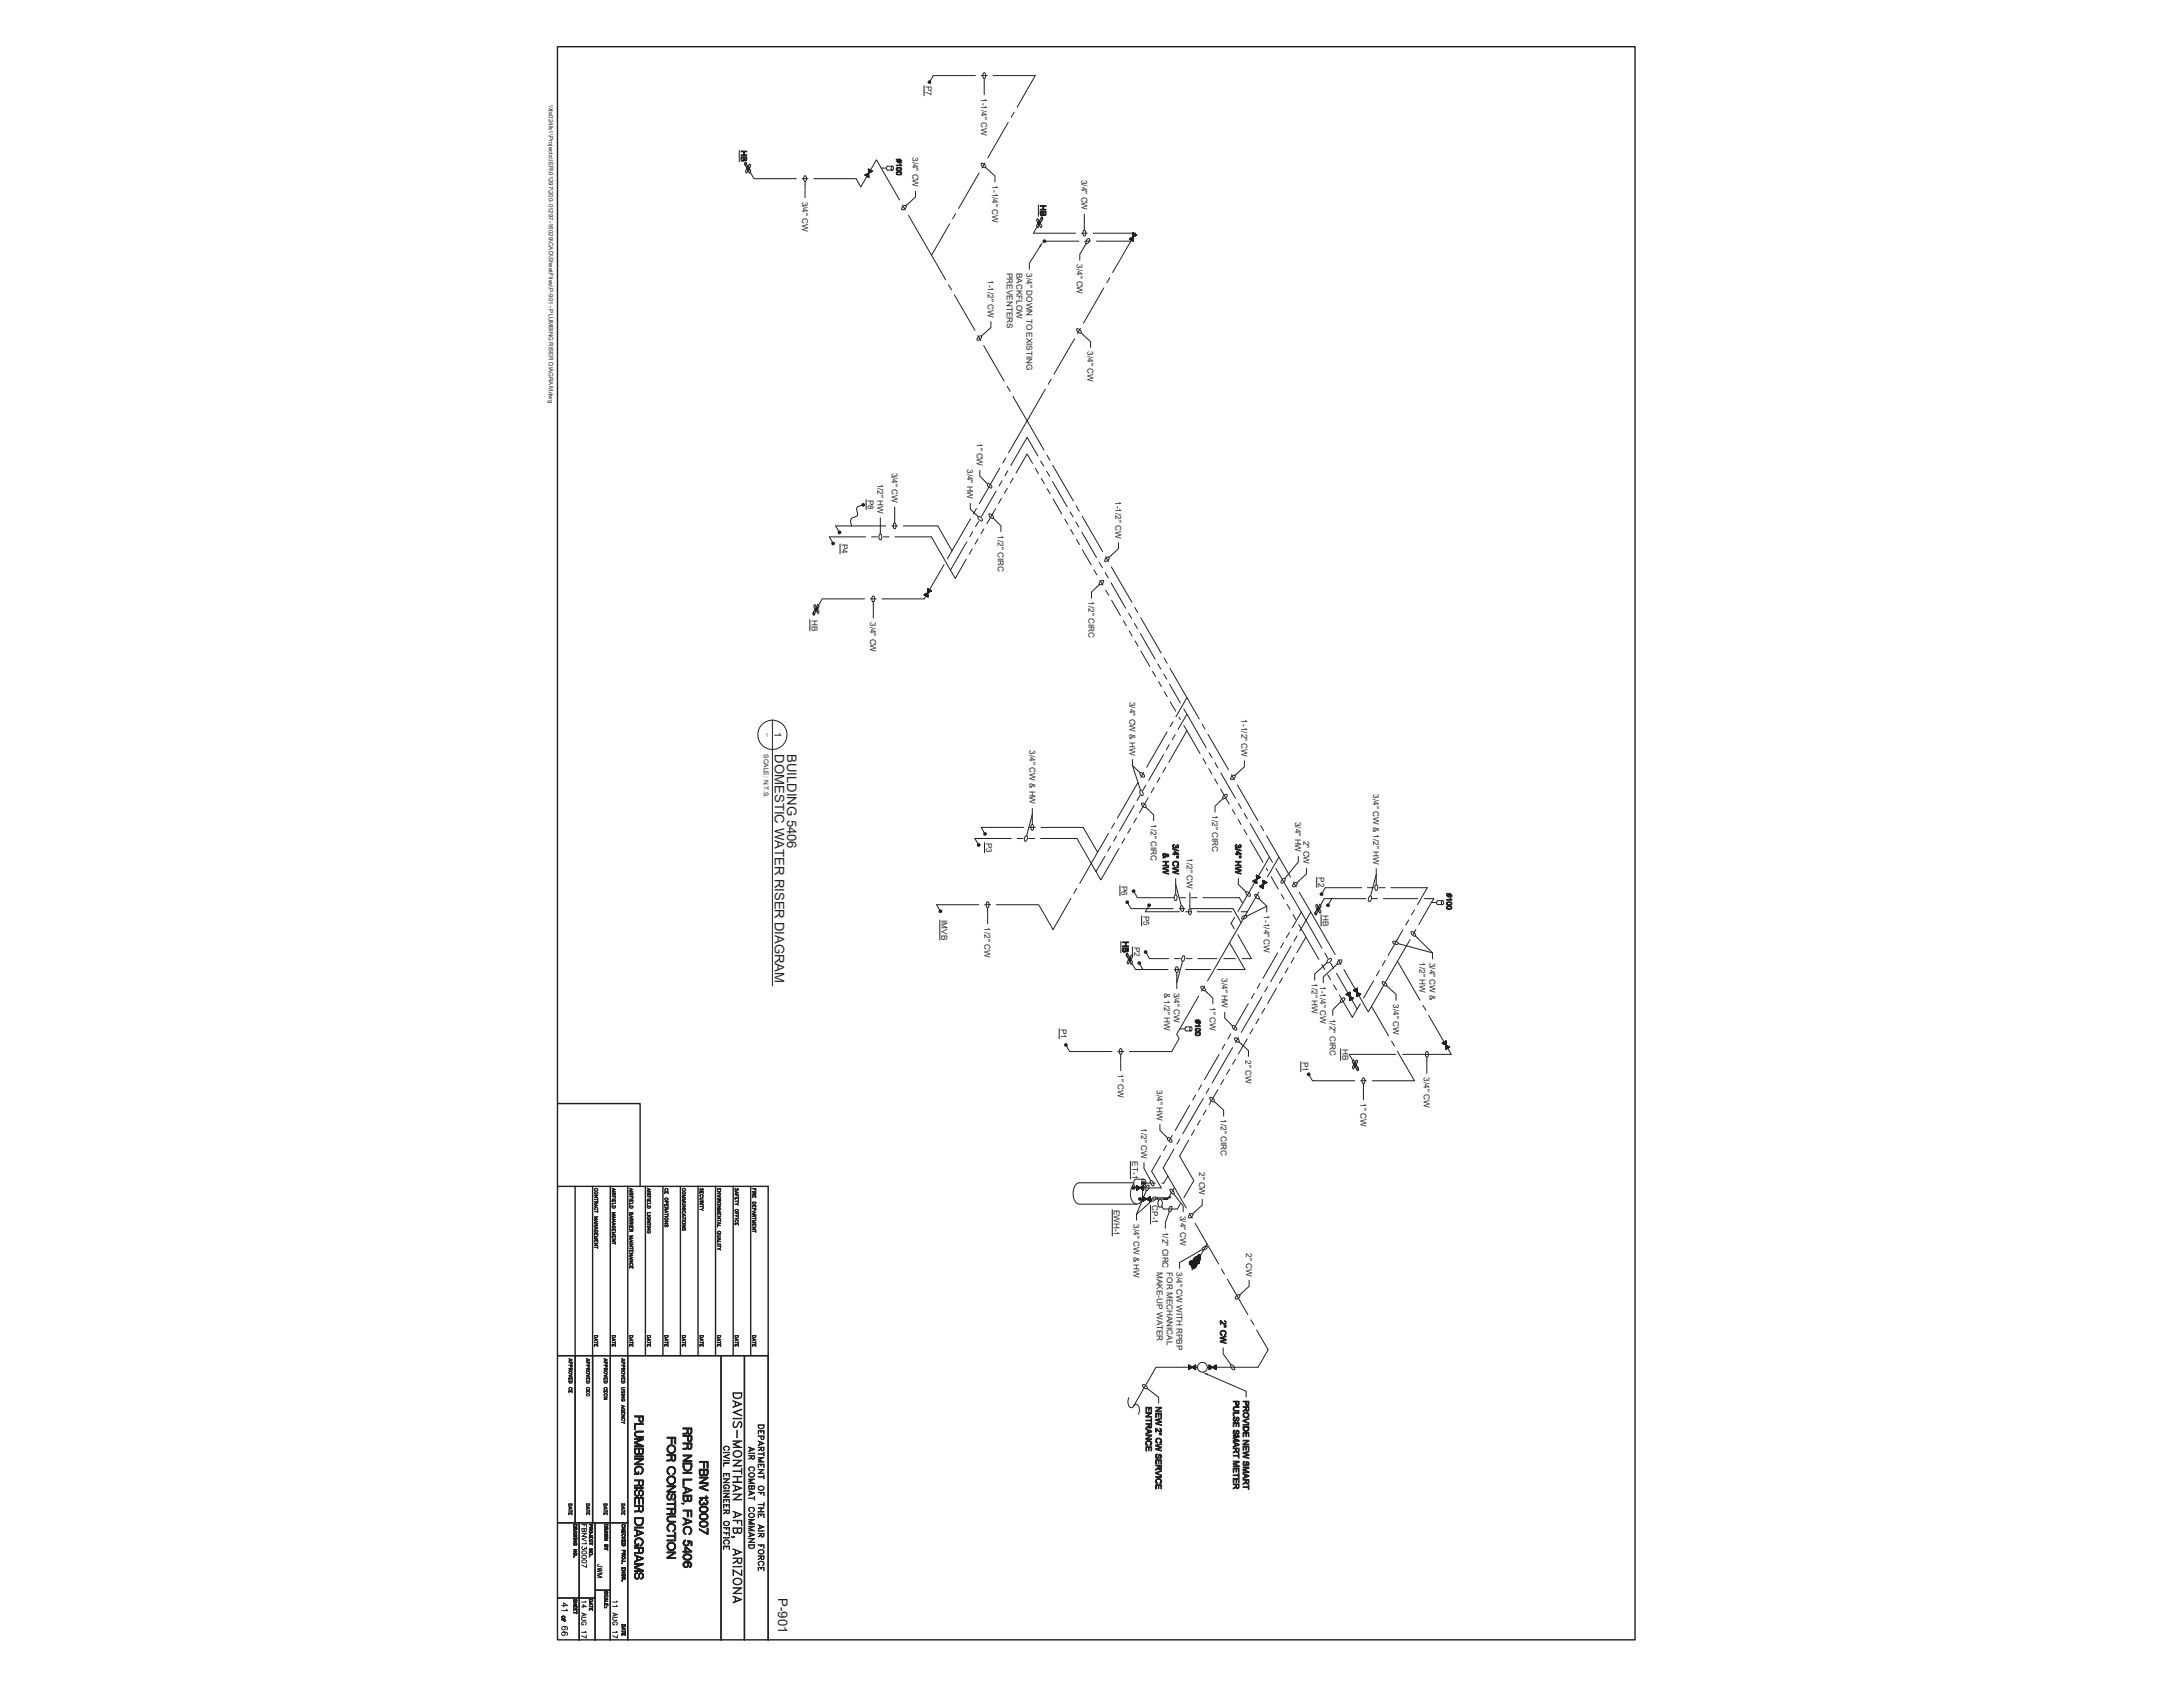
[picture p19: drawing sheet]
<svg xmlns="http://www.w3.org/2000/svg" width="279mm" height="216mm" viewBox="0 0 279 216" stroke-linecap="round" stroke-linejoin="round" font-family="sans-serif">
<defs><g id="words">
<g font-size="1.7" fill="#231f20">
<text x="99.2" y="96.5" transform="rotate(90 99.2 96.5)">DOMESTIC WATER RISER DIAGRAM</text>
<text x="100.7" y="96.5" transform="rotate(90 100.7 96.5)">BUILDING 5406</text>
<text x="99.6" y="204.5" transform="rotate(90 99.6 204.5)">P-901</text>
</g>
<text font-size="1.3" fill="#231f20" x="99.1" y="93.6" transform="rotate(90 99.1 93.6)">1</text>
<g font-size="1" fill="#231f20">
<text x="118.5" y="11" transform="rotate(90 118.5 11)">P7</text>
<text x="125.6" y="12.5" transform="rotate(90 125.6 12.5)">1-1/4&quot; CW</text>
<text x="116.8" y="20.1" transform="rotate(90 116.8 20.1)">3/4&quot; CW</text>
<text x="127" y="23.7" transform="rotate(90 127 23.7)">1-1/4&quot; CW</text>
<text x="138.4" y="23" transform="rotate(90 138.4 23)">3/4&quot; CW</text>
<text x="102.7" y="25.8" transform="rotate(90 102.7 25.8)">3/4&quot; CW</text>
<text x="126.4" y="35.8" transform="rotate(90 126.4 35.8)">1-1/2&quot; CW</text>
<text x="128.8" y="34.9" transform="rotate(90 128.8 34.9)">PREVENTERS</text>
<text x="130.1" y="34.9" transform="rotate(90 130.1 34.9)">BACKFLOW</text>
<text x="131.4" y="35" transform="rotate(90 131.4 35)">3/4&quot; DOWN TO EXISTING</text>
<text x="137.8" y="33.8" transform="rotate(90 137.8 33.8)">3/4&quot; CW</text>
<text x="139.2" y="45" transform="rotate(90 139.2 45)">3/4&quot; CW</text>
<text x="125" y="56.7" transform="rotate(90 125 56.7)">1&quot; CW</text>
<text x="111.1" y="64" transform="rotate(90 111.1 64)">P8</text>
<text x="112.3" y="61.9" transform="rotate(90 112.3 61.9)">1/2&quot; HW</text>
<text x="114.1" y="60.5" transform="rotate(90 114.1 60.5)">3/4&quot; CW</text>
<text x="123.8" y="60" transform="rotate(90 123.8 60)">3/4&quot; HW</text>
<text x="142.8" y="64.1" transform="rotate(90 142.8 64.1)">1-1/2&quot; CW</text>
<text x="107.7" y="69.6" transform="rotate(90 107.7 69.6)">P4</text>
<text x="127.7" y="68.5" transform="rotate(90 127.7 68.5)">1/2&quot; CIRC</text>
<text x="139.3" y="77" transform="rotate(90 139.3 77)">1/2&quot; CIRC</text>
<text x="103.9" y="79.3" transform="rotate(90 103.9 79.3)">HB</text>
<text x="111.4" y="79.6" transform="rotate(90 111.4 79.6)">3/4&quot; CW</text>
<text x="144.6" y="89.8" transform="rotate(90 144.6 89.8)">3/4&quot; CW &amp; HW</text>
<text x="158.9" y="92.1" transform="rotate(90 158.9 92.1)">1-1/2&quot; CW</text>
<text x="131.7" y="96" transform="rotate(90 131.7 96)">3/4&quot; CW &amp; HW</text>
<text x="175.8" y="101.6" transform="rotate(90 175.8 101.6)">3/4&quot; CW &amp; 1/2&quot; HW</text>
<text x="126.2" y="107.9" transform="rotate(90 126.2 107.9)">P3</text>
<text x="147.3" y="105.5" transform="rotate(90 147.3 105.5)">1/2&quot; CIRC</text>
<text x="155.1" y="104.4" transform="rotate(90 155.1 104.4)">1/2&quot; CIRC</text>
<text x="165.8" y="105.2" transform="rotate(90 165.8 105.2)">3/4&quot; HW</text>
<text x="166.8" y="107.6" transform="rotate(90 166.8 107.6)">2&quot; CW</text>
<text x="143.6" y="113.3" transform="rotate(90 143.6 113.3)">P6</text>
<text x="151.9" y="109.9" transform="rotate(90 151.9 109.9)">1/2&quot; CW</text>
<text x="168.7" y="112.3" transform="rotate(90 168.7 112.3)">P2</text>
<text x="120.5" y="117.7" transform="rotate(90 120.5 117.7)">IMVB</text>
<text x="126" y="118.6" transform="rotate(90 126 118.6)">1/2&quot; CW</text>
<text x="146.4" y="117.2" transform="rotate(90 146.4 117.2)">P5</text>
<text x="161.7" y="117.1" transform="rotate(90 161.7 117.1)">1-1/4&quot; CW</text>
<text x="169.3" y="117.1" transform="rotate(90 169.3 117.1)">HB</text>
<text x="145.2" y="121.2" transform="rotate(90 145.2 121.2)">P2</text>
<text x="156.4" y="125.2" transform="rotate(90 156.4 125.2)">3/4&quot; HW</text>
<text x="167.9" y="125.8" transform="rotate(90 167.9 125.8)">1/2&quot; HW</text>
<text x="181.7" y="123.1" transform="rotate(90 181.7 123.1)">1/2&quot; HW</text>
<text x="183" y="123.2" transform="rotate(90 183 123.2)">3/4&quot; CW &amp;</text>
<text x="135.8" y="131.7" transform="rotate(90 135.8 131.7)">P1</text>
<text x="149" y="127" transform="rotate(90 149 127)">&amp; 1/2&quot; HW</text>
<text x="150.3" y="127" transform="rotate(90 150.3 127)">3/4&quot; CW</text>
<text x="154.9" y="128.9" transform="rotate(90 154.9 128.9)">1&quot; CW</text>
<text x="169" y="126.2" transform="rotate(90 169 126.2)">1-1/4&quot; CW</text>
<text x="170.2" y="130.4" transform="rotate(90 170.2 130.4)">1/2&quot; CIRC</text>
<text x="178.3" y="128.5" transform="rotate(90 178.3 128.5)">3/4&quot; CW</text>
<text x="143.1" y="137.4" transform="rotate(90 143.1 137.4)">1&quot; CW</text>
<text x="159.4" y="135.7" transform="rotate(90 159.4 135.7)">2&quot; CW</text>
<text x="166.7" y="135.9" transform="rotate(90 166.7 135.9)">P1</text>
<text x="171.8" y="134.3" transform="rotate(90 171.8 134.3)">HB</text>
<text x="182.2" y="137.9" transform="rotate(90 182.2 137.9)">3/4&quot; CW</text>
<text x="148.1" y="139.5" transform="rotate(90 148.1 139.5)">3/4&quot; HW</text>
<text x="156.2" y="143.3" transform="rotate(90 156.2 143.3)">1/2&quot; CIRC</text>
<text x="174.1" y="141.2" transform="rotate(90 174.1 141.2)">1&quot; CW</text>
<text x="144.9" y="148.6" transform="rotate(90 144.9 148.6)">ET-1</text>
<text x="146" y="144.4" transform="rotate(90 146 144.4)">1/2&quot; CW</text>
<text x="153.5" y="150" transform="rotate(90 153.5 150)">2&quot; CW</text>
<text x="142.6" y="154.8" transform="rotate(90 142.6 154.8)">EWH-1</text>
<text x="147.5" y="154.2" transform="rotate(90 147.5 154.2)">CP-1</text>
<text x="151.1" y="155.6" transform="rotate(90 151.1 155.6)">3/4&quot; CW</text>
<text x="145.1" y="156.6" transform="rotate(90 145.1 156.6)">3/4&quot; CW &amp; HW</text>
<text x="148.8" y="157.6" transform="rotate(90 148.8 157.6)">1/2&quot; CIRC</text>
<text x="159.5" y="160.3" transform="rotate(90 159.5 160.3)">2&quot; CW</text>
<text x="148.1" y="162.8" transform="rotate(90 148.1 162.8)">MAKE-UP WATER</text>
<text x="149.3" y="162.8" transform="rotate(90 149.3 162.8)">FOR MECHANICAL</text>
<text x="150.6" y="162.8" transform="rotate(90 150.6 162.8)">3/4&quot; CW WITH RPBP</text>
</g>
<g font-size=".8" fill="#231f20">
<text x="70.2" y="13.5" transform="rotate(90 70.2 13.5)">\\tts024fs1\Projects\IER\01297\200-01297-16029\CAD\SheetFiles\P-901 - PLUMBING RISER DIAGRAM.dwg</text>
<text x="98.3" y="93.8" transform="rotate(90 98.3 93.8)">_</text>
<text x="97.8" y="96.5" transform="rotate(90 97.8 96.5)">SCALE: N.T.S.</text>
</g>
</g></defs>
<g fill="none" stroke="#231f20" stroke-width=".13">
<path d="M129 15.7l-2.6 4.5M129.8 14.4l-.4 .6M132.5 9.7l-2.3 4M95.4 21.2l.2 .3M95.5 21l-.1-.1v.3M95.5 21v-.2h-.1l-.1 .2 .1 .2M95.5 21l.2 .3M95.7 21.3h.1h-.2v.3zM95.7 21.6l-.3 .2 .1 .3 .1-.1 .2-.3M95.7 21.5l.1 .1v.1zM95.8 21.5l.2-.5 .1 .3-.3 .3M95.9 21.5v.3h-.2"/>
<path d="M95.9 21.4v.4h-.2M95.9 21.6l.2 .3-.2 .3-.1-.3M109.6 22.9l.6 1 2-3.4 2.9 5.1M115.5 26.2l.4 .7M116.3 27.5l4.7 8.3M121.4 36.4l.4 .7M121.5 28.6l-2.3 4.1M122.1 37.7l2.7 4.6M122.3 27.3l-.4 .7M125.3 22.1l-2.6 4.6M126 20.9l-.3 .6M132.8 28.4l.1 .4h.2h-.2z"/>
<path d="M132.8 28.6l-.1 .3 .1 .2 .2-.3M132.9 28.3h.2l.1 .3-.1-.3h-.2M133 28.5h.1l-.1 .1zM133 28.4l-.2-.4h-.1v.3l.2 .2M133.1 28.5l.2 .3v.3l-.2-.1-.1-.4M133.2 28l.2-.2-.1 .4M133.2 28l.1-.2h.1l.1 .2-.2 .2M133.2 28l-.2 .2M133.3 28.2l-.1 .3M141.3 36.8l-2.6 4.6M142 35.5l-.3 .7M144.7 30.9l-2.3 4"/>
<path d="M125.1 42.9l.4 .7M125.9 44.2l2.6 4.6M128 59.9l-2.7 4.6M128.7 58.6l-.4 .7M128.9 49.4l.4 .7M129.6 50.7l1.9 3.2M131.5 53.9l-2.4 4.1M131.5 53.9l2.1 3.7M132.2 59.3l-.7-1.2-1.5 2.4M132.5 60l.4 .6M132.8 58.4l-1.3-2.4-2.1 3.6M133.2 59l.4 .7"/>
<path d="M133.8 49.8l-2.3 4.1M134 58.3l.4 .6M134.5 48.5l-.3 .7M134.7 59.6l2.7 4.5M137.5 43.3l-2.6 4.6M138.3 42l-.4 .7M104.2 78.3l-.1 .3 .2-.1M104.2 78.3l-.2 .2 .1 .2h.1l.1-.2M104.3 78l-.1 .3M104.3 77.8l.1 .4h.1h-.1zM104.4 77.7h.2l.1 .3-.1-.3h-.2M104.5 77.9h.1l-.1 .1z"/>
<path d="M104.5 78.2l-.2 .3M104.5 77.6l.2-.3 .1 .3-.1 .3M104.5 77.8l-.2-.4h-.1v.3l.2 .2M104.6 77.9l.2 .3v.3l-.2-.1-.1-.4M106.2 68.7h4.6M111.6 68.7h.7M113.1 68.7h.7M113.4 67.3h-6.4l.4 .8M114.1 67.3h.8M114.6 68.7h4.6l2.4 4.3M115.6 67.3h4.4l1.8 3.2M120.8 72.3l-2.5 4.3"/>
<path d="M123.7 71.6l-1.4 2.4-.7-1M123.7 69.3l-2.1 3.7M124.2 66.4l-3 5.1M124.4 70.3l-.4 .6M124.5 68l-.4 .7M125 65.1l-.4 .6M125.2 69l-.4 .6M125.2 66.7l-.3 .7M125.9 67.7l-.4 .6M127.4 65.1l-1.1 1.9M127.5 62.9l-1.9 3.2M128.2 63.8l-.4 .6"/>
<path d="M128.2 61.6l-.3 .6M128.9 62.5l-.4 .6M129 60.3l-.4 .6M129.7 61.2l-.4 .6M133.3 61.3l.4 .6M134 60.3l.3 .7M134 62.6l.4 .6M134.7 61.6l1.9 3.3M134.8 63.9l1.1 1.9M136.3 66.4l.4 .7M137 65.5l.3 .6M137 67.7l.4 .7"/>
<path d="M137.7 66.8l.4 .6M137.7 64.8l.4 .6M137.8 69l.4 .7M138.5 68.1l1.8 3.2M138.5 66l2.6 4.6M138.5 70.3l1.2 2M140 72.9l.4 .7M140.7 72l.4 .6M140.8 74.2l.4 .7M141.5 73.3l.3 .6M141.5 71.2l.4 .7M141.5 75.5l.4 .7"/>
<path d="M142.2 74.6l1.9 3.2M142.2 72.5l2.7 4.6M142.3 76.8l1.1 2M143.8 79.4l.4 .7M144.5 78.5l.3 .6M145.2 79.8l.4 .6M145.2 77.7l.4 .7M146 79l2.6 4.6M144.5 80.7l.4 .7M145.3 82l.4 .7M146 81.1l1.8 3.2M146 83.3l1.2 2"/>
<path d="M146.4 98.9l-.4 .6M147.5 85.9l.4 .7M148.2 85l.4 .6M148.3 87.2l.4 .7M148.5 99.5l-.4 .6M148.9 96.6l-1.9 3.3M149 86.3l.3 .6M149 84.2l.4 .7M149 88.5l.4 .7M149.2 98.2l-.4 .6M149.4 93.7l-2.6 4.5M149.7 95.3l-.4 .7"/>
<path d="M149.7 87.6l1.4 2.4M149.7 85.5l3.8 6.5M149.8 89.8l.7 1.2M150.1 92.4l-.3 .6M150.4 94l-.4 .7M150.9 91.8l.2 .3M151.5 92.8l.4 .7-2.3 4.1M151.5 90.7l2.9 5M151.9 93.5l1.7 2.9M151.9 91.4l-1.1 2M151.9 89.3l-1.4 2.4M153.9 92.7l.3 .6"/>
<path d="M154 97.1l.3 .6M154.6 94l2.6 4.5M154.7 98.4l.4 .6M154.8 96.3l.3 .7M155.5 99.7l.3 .6M155.5 97.6l.4 .7M156.3 98.9l1.8 3.3M157.6 99.2l.4 .6M137.8 107.3l2.5 4.2M138.6 105.9l1.9 3.2 1.4-2.4M141.4 109.6l-1.1 1.9M142.2 108.3l-.4 .6"/>
<path d="M142.6 105.4l-.3 .6M142.9 107l-.4 .7M143.2 108.6l-2.3 4-.6-1.1M144 107.3l-.4 .6M144.7 106l-.4 .6M145.2 103.1l-1.9 3.3M145.5 104.7l-.4 .6M145.6 100.2l-2.6 4.5M145.9 101.8l-.4 .7M146.7 100.5l-.4 .7M147 102.1l-1.2 1.9M147.7 100.8l-.4 .6"/>
<path d="M156.2 101l1.1 1.9M157.7 103.6l.4 .6M158 117.4l-.4 .8 .4 .7M158.4 100.5l2.6 4.5M158.4 119.6l1.8 3.1M158.5 104.9l.3 .6M158.5 102.8l.4 .7M159.2 106.2l.4 .6M159.3 104.1l.3 .7M160 107.5l1.6 2.9M160 105.4l2.9 5M161.1 114.2l-3.7 6.4 2 3.5"/>
<path d="M161.4 105.7l.3 .6M161.9 112.9l-.4 .6M162.1 111.1l.1 .3M162.1 107l3.1 5.2M162.5 109.7l-4 6.9M162.7 112.2l.9 1.6M163.3 111.1l3.2 5.6-1.1 2M163.7 109.7l-1.5 2.5M164 114.4l.3 .7M164.7 115.7l.4 .7M165 119.3l-.4 .7M165.5 117l.3 .7"/>
<path d="M165.5 112.9l.4 .6M166 119.8l-.4 .6M166.2 118.3l.9 1.6-1.1 2M166.3 114.2l1.5 2.5M166.5 116.7l2.7 4.6M167.1 119.9l1.7 2.9M167.8 116.7l3.1 5.4M167.8 116.7l-1.4 2.4M179.5 119l-1.8 3.3M180.3 117.7l-.4 .7M181 116.4l-.3 .7M181.2 118.9l-.3 .7"/>
<path d="M182.7 113.6l-1.3 2.2M183.5 115l-1.9 3.3M153.4 127.5l-2.8 4.9 .3 .5-.9 1.7M153.8 138.8l-.4 .7M154.2 126.2l-.4 .6M154.8 139.3l-.4 .6M155.9 139.5l-1.1 1.9M156 134.9l-1.8 3.3M156.6 138.2l-.3 .6M156.8 133.6l-.4 .7M157.4 136.9l-.4 .6M157.4 120.6l-2.8 4.9"/>
<path d="M157.5 132.3l-.3 .7M157.8 134.1l-2.7 4.5M158.1 135.6l-.3 .6M158.5 132.8l-.4 .6M159.6 133l-1.1 1.9M159.8 128.4l-1.9 3.3M160.4 131.7l-.4 .6M160.5 127.1l-.3 .7M161.1 130.4l-.4 .6M161.3 125.8l-.4 .7M161.5 127.6l-2.6 4.5M161.9 129.1l-.4 .6"/>
<path d="M162.2 126.3l-.3 .6M163.4 126.5l-1.2 1.9M163.5 121.9l-1.9 3.3M164.1 125.2l-.4 .6M164.3 120.6l-.4 .7M164.9 123.9l-.4 .6M165.2 121.1l-2.6 4.5M165.6 122.6l-.4 .6M169.2 123.4l.4 .7M169.6 122l.3 .6M169.9 124.7l.4 .7M170.3 123.3l.4 .6"/>
<path d="M170.7 126l.4 .7M171.1 124.6l2.6 4.5 .4-.6M171.3 122.8l.3 .6M171.4 127.3l1.7 2.9 .6-1.1M172 124.1l3.1 5.4 .4-.7M175.8 125.5l-1.3 2.2M176.5 124.2l-.3 .7M177.3 122.9l-.4 .7M178.1 133.2l.4 .7M178.8 134.5l2.2 3.8M178.9 123l-3.4 5.8 2.2 3.8M178.9 123l2.8 5"/>
<path d="M180.5 120.2l-1.6 2.8M182.1 128.7l.4 .6M182.9 130l2.8 4.9M148.5 147.9l-1.1 2M149.3 146.6l-.4 .7M149.5 150.5l.8 1.5M150 145.3l-.3 .7M150.3 147.1l-1.4 2.4 .6 1-.5 .9M151 145.8l-.4 .6M151.1 154l-.4 .7M152.1 145.9l-1.1 2.1 1.8 3.1-1.3 2.2M152.3 141.4l-1.9 3.3"/>
<path d="M152.9 144.6l-.4 .7M153 140.1l-.3 .7M153.6 143.3l-.3 .7M154 140.6l-2.6 4.5M154.4 142.1l-.4 .6"/>
</g>
<path d="M107.2 68v.3l.2 .1 .3-.3-.1-.1-.2-.1zM106.4 69.4v.3l.1 .1h.3l.1-.3-.1-.1-.2-.1z" fill="#231f20"/>
<path d="M106.2 68.7l.4 .8M124.8 107.3h4.6M130.2 107.3h.7M131 105.9h-5.4l.5 .8M131.7 107.3h.7M131.7 105.9h.8M133.2 107.3h4.6M133.2 105.9h5.4" fill="none" stroke="#231f20" stroke-width=".13"/>
<path d="M125.9 106.6v.3l.2 .1 .1-.1 .1-.2-.1-.2h-.2zM125.1 108v.4h.3l.1-.3-.1-.2h-.2z" fill="#231f20"/>
<path d="M124.8 107.3l.5 .8" fill="none" stroke="#231f20" stroke-width=".13"/>
<path d="M145.7 123h.2l.1 .1v.3l-.1 .1-.2-.1-.1-.1z" fill="#231f20"/>
<path d="M147.1 122.7h2.5M150.3 122.7h.8M151.8 122.7h.8M153.3 122.7h2.5M156.6 122.7h1.5M159 122.7h1.2" fill="none" stroke="#231f20" stroke-width=".13"/>
<path d="M146.5 121.6h.3v.4l-.1 .1-.2-.1-.1-.1z" fill="#231f20"/>
<path d="M147.1 115.9l-.5 .8M136.9 134.6h5.4M143.1 134.6h.7M144.6 134.6h5.4M145.8 123.3l.5 .8h3.2M146.6 121.8l.5 .9M150.3 124.1h.7M151.8 124.1h3.2M155.8 124.1h3.6" fill="none" stroke="#231f20" stroke-width=".13"/>
<path d="M146.9 115.7l.1-.1 .2 .1 .1 .1-.1 .3h-.1l-.2-.1z" fill="#231f20"/>
<path d="M146.6 116.7h4.4M151.7 116.7h.8M153.2 116.7h4.4M158.9 116.7h.8" fill="none" stroke="#231f20" stroke-width=".13"/>
<path d="M167.4 137.3l.1-.1 .2 .2v.2l-.2 .1h-.2v-.2z" fill="#231f20"/>
<g fill="none" stroke="#231f20" stroke-width=".13">
<path d="M169.6 113.6h4.7M170.4 115h4.4M175 113.6h.8M175.6 115h.7M176.5 113.6h.8M177.1 115h4.3M178 113.6h4.7M182.3 115h1.2M167.5 137.5l.5 .8h5.4M173.3 136.3v-.3l.2-.1-.2 .1v.3M173.4 136.2l-.3 .3 .1 .3h.1l.1-.5M173.4 136.2h.1l-.1 .1z"/>
<path d="M173.4 136.1l.2-.3 .1-.1v.3l-.2 .2M173.4 135.9l-.2-.3-.1 .3 .2 .3M173.4 136.5l.2 .3M173.6 136.1v.3l-.2 .1M173.6 136.3l.2 .3M173.8 136.6l.1 .2-.1 .2h-.1l-.1-.2M173.8 136.6v.3l-.2-.1M174.1 138.3h.8M175.6 138.3h5.4M178.6 134.9h-5.9l.5 .9M179.5 134.9h6.2"/>
</g>
<path d="M169 114.2l-.1 .3 .1 .1 .2 .1 .1-.1v-.3l-.2-.1zM169.8 115.6l-.1 .3 .1 .1 .2 .1 .2-.1v-.3l-.2-.1z" fill="#231f20"/>
<path d="M119.4 9.7h5.4M125.6 9.7h.7M127.1 9.7h5.4M133.7 30.9h4.4M138.8 30.9h.8M140.3 30.9h4.4M169.6 113.6l-.5 .8M170.4 115l-.4 .8" fill="none" stroke="#231f20" stroke-width=".13"/>
<path d="M118.8 10.3h.3l.1 .4h-.2h-.2l-.1-.2z" fill="#231f20"/>
<path d="M119.4 9.7l-.4 .8M132.3 29.8h5.4M138.4 29.8h.8M139.9 29.8h5.4l-.6 1.1" fill="none" stroke="#231f20" stroke-width=".13"/>
<path d="M133.6 30.6h.2l.1 .4-.2 .1-.2-.1-.1-.1z" fill="#231f20"/>
<g fill="none" stroke="#231f20" stroke-width=".13">
<path d="M96 22l.5 .9h5.4M102.7 22.9h.7M104.2 22.9h5.4M110.7 22.4h.1M110.8 22.5v-.1v.1M110.8 22.4v.1M110.8 22.4l.1 .1M110.9 22.3v.2l-.1-.2M110.9 22.3v.2M110.9 22.3l.1 .3M111 22.3v.3M111 22.3l.1 .3"/>
<path d="M111.1 22.2l.1 .5M111.1 22.7l-.1-.5 .2 .5M111.1 21.6l.6 .3-1 .5 .5 .3zM111.1 22.2l.1 .1M111.1 21.6l.2 .5M111.2 21.8v.3v-.3M111.2 21.9v.2v-.1M111.2 21.7l.1 .4M111.2 22.1h.1M111.2 22.2v.1M111.2 22.7l-.1-.5 .1 .5M111.2 22.6l-.1-.4 .1 .4"/>
<path d="M111.2 22.4l-.1-.2 .1 .3M111.2 21.6l.1 .5zM111.3 21.7v.4M111.3 21.7l.1 .3M111.4 21.7l.1 .3-.1-.3M111.4 22l-.1-.3 .1 .4M111.4 21.8l.1 .2M111.5 21.8v.2v-.2M111.5 21.8l.1 .2M111.5 21.8l.1 .2v-.1M111.6 21.9h.1M111.7 21.9h.1"/>
<path d="M132.7 29l-.4 .8M132.9 26.2v1.5M144.5 30.6h.1M144.6 30.6h.1M144.6 30.6v-.1v.1M144.6 30.5l.1 .2M144.6 30.6v-.1l.1 .1M144.7 30.5l.1 .2M144.8 30.4l.1 .4M144.9 30.4l.1 .4M144.9 30.4l.2 .5M144.9 30.8l-.1-.4 .2 .4"/>
<path d="M145 30.3v.4M145 30.3v.3M145 29.8l.5 .3-1 .5 .6 .3zM145 29.9l.1 .4-.1-.4M145 29.8l.1 .5M145 30l.1 .3M145 29.8l.1 .5-.1-.5M145 30.1l.1 .2-.1-.1M145 30.2v.1M145 30.3v.1M145 30.4v-.1v.2M145 29.8l.2 .4"/>
<path d="M145.1 30.7l-.1-.3 .1 .4M145.1 29.8l.1 .4-.1-.4M145.1 29.9l.1 .3M145.2 29.9v.3M145.2 29.9l.1 .3-.1-.3M145.2 29.9l.1 .3M145.3 29.9v.3M145.3 30.2l-.1-.3 .1 .3M145.3 29.9l.1 .3M145.3 30l.1 .1M145.4 30v.1M145.4 30v.1v-.1"/>
<path d="M145.5 30v.1M145.5 30.1h.1M103.7 79.3v1.4M107.5 69.6v1.3M110.7 76.6h-5.5l-.4 .9M110.9 64v1.2M111.4 76.6h.8M112.9 76.6h5.4M118.3 76.1v.1M118.3 76.1l.1 .1M118.4 76v.2v-.1M118.4 76v.2"/>
<path d="M118.4 76l.1 .3M118.5 76.2l-.1-.2 .1 .2M118.5 76l.1 .3-.1-.3v.3M118.5 76l.1 .3zM118.6 76l.1 .4M118.6 75.9l.2 .5-.2-.5M118.7 75.3l.1 1.1-.6-.3 1-.5zM118.7 75.4l.1 .4M118.7 75.9v.2M118.7 75.3l.2 .5-.2-.5M118.7 75.3l.1 .5-.1-.5M118.7 75.5l.1 .3-.1-.2"/>
<path d="M118.7 75.7l.1 .2-.1-.1M118.7 75.6l.1 .2M118.7 75.9v.1M118.7 75.8v.1M118.8 76.3l-.1-.4 .1 .4M118.8 76.1l-.1-.2 .1 .3M118.8 75.4l.1 .4M118.8 75.4l.1 .4zM118.9 75.4l.1 .4M118.9 75.4l.1 .3-.1-.3M118.9 75.4l.1 .3M118.9 75.5l.1 .2v-.2"/>
<path d="M119 75.5v.2zM119 75.5l.1 .2M119.1 75.5v.2v-.2M119.1 75.6v.1M119.1 75.6h.1M119.2 75.6h.1M126 107.9v1.2M146.1 117.2v1.3M160.3 112.8h.1M160.4 112.7v.1M160.4 112.8h.1M160.4 112.7l.1 .1"/>
<path d="M160.5 112.7v.2zM160.5 112.7v.2M160.5 112.7l.1 .2M160.5 112.7l.1 .2-.1-.2M160.6 112.6v.3M160.6 112.7v.2M160.6 112.6l.1 .4M160.6 112.6l.1 .4-.1-.4M160.6 112.6l.2 .4M160.7 112.6l.1 .5M160.7 112.6l.2 .5M160.8 113l-.1-.4 .1 .4"/>
<path d="M160.8 112.6v.3M160.8 112l.5 .3-1 .5 .6 .3zM160.8 112l.1 .5-.1-.4M160.8 112l.1 .5M160.8 112.1l.1 .4M160.8 112.2l.1 .3M160.8 112.3l.1 .2M160.8 112.5v.1M160.8 112.4v.1M160.8 112l.2 .4-.1-.3M160.8 112.7v-.2v.3M160.8 112.9l-.1-.3 .2 .4"/>
<path d="M160.9 112.5l-.1-.5 .2 .5M161 112.1v.3M161 112.1l.1 .3-.1-.3M161 112.1l.1 .3M161.1 112.1v.3M161.1 112.1v.3zM161.1 112.2l.1 .2M161.1 112.2l.1 .1-.1-.1M161.2 112.2v.1M161.2 113.4h.1M161.2 112.2l.1 .1M161.2 113.4l.1 .1"/>
<path d="M161.3 112.2v.1M161.3 113.4v.1M161.3 113.5v-.1v.1M161.3 112.3h.1M161.3 113.4l.1 .1M161.3 113.5v-.1l.1 .1M161.4 113.3v.3M161.4 113.5l-.1-.2 .1 .3M161.4 113.3l.1 .3-.1-.3M161.4 113.3l.2 .3M161.4 113.6v-.3l.1 .3M161.5 113.3l.1 .4"/>
<path d="M161.5 113.2l.2 .5M161.6 113.7l-.1-.4 .1 .4M161.6 113.2l.1 .3M161.6 112.6l.6 .3-1 .5 .5 .3zM161.6 112.6l.2 .5-.2-.4M161.6 112.7l.1 .4-.1-.3M161.6 113l.1 .2v-.2M161.6 112.9l.1 .3M161.6 113.2l.1 .1M161.7 113.1v.1M161.7 112.7l.1 .4M161.7 113.4l-.1-.2 .1 .3"/>
<path d="M161.7 113.6l-.1-.4 .1 .5M161.8 112.7l.1 .4M161.8 112.8l.1 .3-.1-.3M161.9 112.8v.2v-.2M161.9 112.8l.1 .2M162 112.8v.2M162 112.9l.1 .1M162.1 112.9v.1M162.1 112.9h.1M168.5 112.3v1.3M144.9 121.2v1.3M166.5 135.9v1.3"/>
<path d="M171.6 134.3v1.4M172.3 127.3l.5-.3-.1 1.1 .5-.3zM172.3 127.3l.5 .1-.5-.1M172.4 127.3l.4 .1h-.3M172.4 127.2l.4 .2M172.4 127.2l.4 .1M172.5 127.2h.3h-.3M172.5 127.4l.3 .1M172.5 127.1l.3 .1-.3-.1M172.6 127.1l.2 .1M172.6 127.4l.2 .1h-.2M172.6 127.1h.2h-.2"/>
<path d="M172.6 127.1h.2M172.7 127l.1 .1M172.7 127.5h.1M172.7 128h.1M172.7 128h.1zM172.7 127.9l.2 .1M172.7 127.9h.2M172.7 127.8l.3 .1h-.3M172.7 127.8l.3 .1zM172.7 127h.1M172.7 127.8l.4 .1-.4-.1M172.7 127.7l.4 .1"/>
<path d="M172.8 128l-.1 .1M172.8 127h.1M172.8 127.6l.4 .1M172.8 127.2l-.3-.1 .3 .1M172.8 127.6v-.1l.1 .1M172.9 128h-.2h.1M172.9 127.9h-.2l.2 .1M173 127.6h-.2h.2M173.1 127.7l-.3-.1 .4 .1M173.2 126.8l1 .4-.6 .3 .1-1zM173.2 126.8l.5 .1M173.2 127.8l-.5-.1 .5 .1"/>
<path d="M173.2 126.7l.5 .1M173.2 127.8l-.5-.2 .5 .2M173.3 126.7l.4 .1M173.3 126.8l.4 .1-.3-.1M173.3 126.7l.4 .1-.4-.1M173.4 126.7h.3M173.4 126.6l.3 .1-.3-.1M173.4 126.6l.3 .1M173.4 126.9h.3M173.5 126.6l.2 .1-.3-.1M173.5 126.6l.2 .1M173.5 126.9l.2 .1"/>
<path d="M173.5 126.6h.2M173.6 126.9v.1M173.6 126.5h.1h-.1M173.6 127.5h.1M173.7 127.5h.1M173.7 126.5h.1M173.7 127.4h.2M173.7 127.3l.2 .1M173.7 127.2l.3 .1h-.3M173.7 127h.1M173.7 127l.2 .1M173.7 127.2l.4 .1"/>
<path d="M173.7 127.1h.3M173.7 127.1l.4 .1M173.7 126.5h-.1l.1 .1M173.7 126.6h-.2h.2M173.8 127h-.1l.1 .1M173.8 127.4h-.1l.1 .1M173.9 127.4h-.2h.1M173.9 127.4l-.2-.1 .2 .1M174 127.4l-.3-.1 .3 .1M174 127.3l-.3-.1 .3 .1M174 127.2l-.3-.1 .4 .1M174.1 127.3l-.4-.1 .4 .1"/>
<path d="M174.2 127.2l-.5-.1 .4 .2M184.6 133.5l.5-.3-.1 1.1 .6-.3zM184.6 133.5l.5 .1M184.6 133.5l.5 .1-.5-.1M184.7 133.6l.4 .1M184.7 133.5l.4 .1M184.7 133.4l.4 .1-.4-.1M184.7 133.4l.4 .1M184.8 133.6l.3 .1h-.2M184.8 133.4l.3 .1M184.8 133.4h.3M184.9 133.3l.2 .1-.2-.1"/>
<path d="M184.9 133.7h.2M184.9 133.3h.2h-.2M185 133.3h.1M185 133.7h.1M185 134.3h.1M185 133.2l.1 .1h-.1M185 134l.3 .1h-.3M185 133.9l.5 .1M185 134l.4 .1M185 134.2h.1M185 134.1l.2 .1M185.1 133.8h.1"/>
<path d="M185.1 133.8l.3 .1M185.1 133.9l.4 .1M185.1 134.3h.1M185.1 133.2h-.1M185.1 134.2h-.1l.1 .1M185.2 134.2h-.2h.2M185.2 133.8h-.1l.2 .1M185.3 134.2l-.3-.1 .3 .1M185.4 134.1l-.4-.1 .4 .1M185.5 134l-.5-.1 .5 .1"/>
</g>
<path d="M133.1 26.8h.4l.1-.4v.4h.3v.1h-.8z" fill-rule="evenodd" fill="#231f20"/>
<path d="M133.1 26.8h.4l.1-.4v.4h.3v.1h-.8z" fill="none" stroke="#231f20" stroke-width=".13"/>
<path d="M133.1 26.3h.8v.1h-.3l-.1 .4v-.4h-.4z" fill-rule="evenodd" fill="#231f20"/>
<path d="M133.1 26.3h.8v.1h-.3l-.1 .4v-.4h-.4z" fill="none" stroke="#231f20" stroke-width=".13"/>
<path d="M133.2 27.1l.1 .4h.1l.1-.2-.1 .3h-.2z" fill-rule="evenodd" fill="#231f20"/>
<path d="M133.2 27.1l.1 .4h.1l.1-.2-.1 .3h-.2z" fill="none" stroke="#231f20" stroke-width=".13"/>
<path d="M133.6 27.1v.4h.1l.1-.2v.2h-.2z" fill-rule="evenodd" fill="#231f20"/>
<path d="M133.6 27.1v.4h.1l.1-.2v.2h-.2z" fill="none" stroke="#231f20" stroke-width=".13"/>
<path d="M133.1 27h.8l-.1 .5v-.4h-.2v.4l-.1 .1v-.5h-.3v.5z" fill-rule="evenodd" fill="#231f20"/>
<path d="M94.6 19.3v1.4M118.3 11v1.3M133.1 27h.8l-.1 .5v-.4h-.2v.4l-.1 .1v-.5h-.3v.5z" fill="none" stroke="#231f20" stroke-width=".13"/>
<path d="M94.8 19.8h.4l.1-.4v.4h.3v.1h-.8z" fill-rule="evenodd" fill="#231f20"/>
<path d="M94.8 19.8h.4l.1-.4v.4h.3v.1h-.8z" fill="none" stroke="#231f20" stroke-width=".13"/>
<path d="M94.8 19.3h.8v.1h-.3l-.1 .4v-.4h-.4z" fill-rule="evenodd" fill="#231f20"/>
<path d="M94.8 19.3h.8v.1h-.3l-.1 .4v-.4h-.4z" fill="none" stroke="#231f20" stroke-width=".13"/>
<path d="M94.9 20.2v.3h.2l.1-.1v.2h-.3z" fill-rule="evenodd" fill="#231f20"/>
<path d="M94.9 20.2v.3h.2l.1-.1v.2h-.3z" fill="none" stroke="#231f20" stroke-width=".13"/>
<path d="M95.3 20.2v.3h.2v-.2v.3l-.2-.1z" fill-rule="evenodd" fill="#231f20"/>
<path d="M95.3 20.2v.3h.2v-.2v.3l-.2-.1z" fill="none" stroke="#231f20" stroke-width=".13"/>
<path d="M94.8 20.1h.8l-.1 .5v-.4h-.2v.3l-.1 .1v-.4h-.3v.4z" fill-rule="evenodd" fill="#231f20"/>
<path d="M94.8 20.1h.8l-.1 .5v-.4h-.2v.3l-.1 .1v-.4h-.3v.4zM183.2 115.5h.7M184.6 115.3h-.6l-.1 .1v.3l.8 .1 .1-.2-.1-.3a.25 .25 0 0 0-.2 .2 .25 .25 0 0 0 .1 .3" fill="none" stroke="#231f20" stroke-width=".13"/>
<path d="M185.1 114.4h.2v.2v-.1z" fill-rule="evenodd" fill="#231f20"/>
<path d="M185.1 114.4h.2v.2v-.1z" fill="none" stroke="#231f20" stroke-width=".13"/>
<path d="M185.4 114.4h.2v.3v-.2z" fill-rule="evenodd" fill="#231f20"/>
<path d="M185.4 114.4h.2v.3v-.2z" fill="none" stroke="#231f20" stroke-width=".13"/>
<path d="M185.6 114.5h.2v.1l-.2-.1z" fill="#231f20"/>
<path d="M185.6 114.5h.2v.1l-.2-.1z" fill="none" stroke="#231f20" stroke-width=".13"/>
<path d="M185.3 114.3h.1v.3l.2 .1v-.4v.4l.2 .1-.2-.1v.1l-.2-.1v.1h-.1v-.1l-.2-.1h.2z" fill-rule="evenodd" fill="#231f20"/>
<path d="M185.3 114.3h.1v.3l.2 .1v-.4v.4l.2 .1-.2-.1v.1l-.2-.1v.1h-.1v-.1l-.2-.1h.2z" fill="none" stroke="#231f20" stroke-width=".13"/>
<path d="M185.6 114.9h.1v.2z" fill-rule="evenodd" fill="#231f20"/>
<path d="M185.6 114.9h.1v.2z" fill="none" stroke="#231f20" stroke-width=".13"/>
<path d="M185.1 115.1h.6v-.1l.1 .2h-.7z" fill-rule="evenodd" fill="#231f20"/>
<path d="M185.1 115.1h.6v-.1l.1 .2h-.7z" fill="none" stroke="#231f20" stroke-width=".13"/>
<path d="M185.2 115.5l.5-.1 .1 .2-.2-.1h-.3l-.1 .1z" fill-rule="evenodd" fill="#231f20"/>
<path d="M185.2 115.5l.5-.1 .1 .2-.2-.1h-.3l-.1 .1z" fill="none" stroke="#231f20" stroke-width=".13"/>
<path d="M185.2 115.5l.1 .2 .3 .1 .2-.1v-.2a.22 .22 0 0 1-.1 .3h-.5z" fill-rule="evenodd" fill="#231f20"/>
<path d="M185.2 115.5l.1 .2 .3 .1 .2-.1v-.2a.22 .22 0 0 1-.1 .3h-.5z" fill="none" stroke="#231f20" stroke-width=".13"/>
<path d="M185.2 116h.5l.1 .2-.2-.2h-.3l-.1 .2z" fill-rule="evenodd" fill="#231f20"/>
<path d="M185.2 116h.5l.1 .2-.2-.2h-.3l-.1 .2z" fill="none" stroke="#231f20" stroke-width=".13"/>
<path d="M185.2 116v.3h.2h.3l.1-.3v.1a.28 .28 0 0 1-.1 .3 .28 .28 0 0 1-.3 0l-.3-.2z" fill-rule="evenodd" fill="#231f20"/>
<path d="M185.2 116v.3h.2h.3l.1-.3v.1a.28 .28 0 0 1-.1 .3 .28 .28 0 0 1-.3 0l-.3-.2zM151 131.7h.7M152.4 131.4h-.6a.3 .3 0 0 0 0 .5h.6a.29 .29 0 0 0 .2-.2 .29 .29 0 0 0-.2-.3l-.1 .4 .1 .1" fill="none" stroke="#231f20" stroke-width=".13"/>
<path d="M153 130.5l.2 .1v.2v-.2z" fill-rule="evenodd" fill="#231f20"/>
<path d="M153 130.5l.2 .1v.2v-.2z" fill="none" stroke="#231f20" stroke-width=".13"/>
<path d="M153.2 130.6h.2v.2v-.1z" fill-rule="evenodd" fill="#231f20"/>
<path d="M153.2 130.6h.2v.2v-.1z" fill="none" stroke="#231f20" stroke-width=".13"/>
<path d="M153.5 130.6l.2 .1z" fill="#231f20"/>
<path d="M153.5 130.6l.2 .1z" fill="none" stroke="#231f20" stroke-width=".13"/>
<path d="M153.2 130.5v.3h.2v-.3h.1v.4l.2 .1-.2-.1-.1 .1v-.1h-.2v.1v-.1l-.2-.1h.2z" fill-rule="evenodd" fill="#231f20"/>
<path d="M153.2 130.5v.3h.2v-.3h.1v.4l.2 .1-.2-.1-.1 .1v-.1h-.2v.1v-.1l-.2-.1h.2z" fill="none" stroke="#231f20" stroke-width=".13"/>
<path d="M153.4 131.1h.1v.2z" fill-rule="evenodd" fill="#231f20"/>
<path d="M153.4 131.1h.1v.2z" fill="none" stroke="#231f20" stroke-width=".13"/>
<path d="M153 131.3h.5v-.1l.2 .2h-.7z" fill-rule="evenodd" fill="#231f20"/>
<path d="M153 131.3h.5v-.1l.2 .2h-.7z" fill="none" stroke="#231f20" stroke-width=".13"/>
<path d="M153 131.6h.5l.1 .2-.3-.1h-.2l-.1 .1z" fill-rule="evenodd" fill="#231f20"/>
<path d="M153 131.6h.5l.1 .2-.3-.1h-.2l-.1 .1z" fill="none" stroke="#231f20" stroke-width=".13"/>
<path d="M153 131.7v.2h.2h.3l.1-.2a.21 .21 0 0 1-.1 .3h-.4l-.1-.2z" fill-rule="evenodd" fill="#231f20"/>
<path d="M153 131.7v.2h.2h.3l.1-.2a.21 .21 0 0 1-.1 .3h-.4l-.1-.2z" fill="none" stroke="#231f20" stroke-width=".13"/>
<path d="M153 132.2l.5-.1 .1 .1v.1l-.1-.1h-.4l-.1 .1z" fill-rule="evenodd" fill="#231f20"/>
<path d="M153 132.2l.5-.1 .1 .1v.1l-.1-.1h-.4l-.1 .1z" fill="none" stroke="#231f20" stroke-width=".13"/>
<path d="M153 132.2v.1a.41 .41 0 0 0 .6 .1v-.2a.19 .19 0 0 1 .1 .2 .19 .19 0 0 1-.2 .1h-.3a.21 .21 0 0 1-.2-.1 .21 .21 0 0 1 0-.2z" fill-rule="evenodd" fill="#231f20"/>
<g fill="none" stroke="#231f20" stroke-width=".13">
<path d="M125.9 9.3h.1a.46 .46 0 0 1 0 .8l-.2-.3zM126 10.1v2M103 22.5a.38 .38 0 0 1 .2 .4 .38 .38 0 0 1-.2 .3l-.1-.5zM103 23.2v2.1M125.6 20.9l.3 .1a.32 .32 0 0 1 .2 .4v.1a.48 .48 0 0 1-.5-.6zM126.1 21.4l1.2 1.1v.8M138.7 29.5a.21 .21 0 0 1 .2 0 .21 .21 0 0 1 .1 .3 .25 .25 0 0 1 0 .3 .25 .25 0 0 1-.3 .1l-.1-.4zM138.8 27.4v2.1M139 31.2l-.8 1.3v.8M139.2 30.6l.1-.1a.4 .4 0 0 1 .1 .5 .4 .4 0 0 1-.3 .2l-.1-.2zM137.8 42.1h.3l.2 .3 .1 .2a.46 .46 0 0 1-.6-.5zM138.4 42.6l1.2 1.1v.8"/>
<path d="M111.7 76.3h.1a.45 .45 0 0 1 0 .7h-.1a.54 .54 0 0 1 0-.7zM111.8 77v2.1M112.6 68.3h.1a.53 .53 0 0 1 0 .8h-.1a.57 .57 0 0 1 0-.7zM112.7 66.3v2M114.4 67l.1-.1 .2 .3v.2l-.2 .3a.47 .47 0 0 1-.1-.7zM114.5 64.9v2M143.4 134.2h.1a.57 .57 0 0 1 0 .7h-.1a.57 .57 0 0 1 0-.7zM143.4 134.9v2.1M153 132.2v.1a.41 .41 0 0 0 .6 .1v-.2a.19 .19 0 0 1 .1 .2 .19 .19 0 0 1-.2 .1h-.3a.21 .21 0 0 1-.2-.1 .21 .21 0 0 1 0-.2z"/>
</g>
<path d="M110.3 64.5l.1-.1h.2l.1 .2-.1 .2h-.2z" fill="#231f20"/>
<path d="M110.5 64.6a1.13 1.13 0 0 0-.9 .5l.1 .4a.46 .46 0 0 1 0 .5 .46 .46 0 0 1-.4 .2l-.3 .2-.1 .1 .1 .8M131.2 107h.2l.1 .2-.1 .3-.2 .2a.43 .43 0 0 1 0-.7zM132.1 105.5l.1 .1 .1 .2-.1 .4a.13 .13 0 0 1-.1 .1 .13 .13 0 0 1-.1-.1l-.1-.3zM132.1 103.5v.7l-.7 2.8M132.1 104.2v1.3M175.3 114.7l.1-.1a.42 .42 0 0 1-.2 .8l-.1-.4zM176.1 113.3l.1-.1a.45 .45 0 0 1-.1 .8l-.1-.3zM176.1 111.2v.7l-.7 2.7M176.1 111.9v1.3" fill="none" stroke="#231f20" stroke-width=".13"/>
<path d="M133.5 30.9l-.3 .7-.2-.1z" fill="#231f20"/>
<path d="M133.1 31.5l-1.4 2.2v.8M145.1 151.4h-7a1.08 1.08 0 0 0-.8 1.2 1.29 1.29 0 0 0 .8 1.5h7.4M145.1 151.5a1.76 1.76 0 0 0 .2 2.5l.3 .1 .3-.2a2.35 2.35 0 0 0 .2-2M146.2 151a.27 .27 0 0 1 .3 0 .27 .27 0 0 1 .2 .3v.3a.28 .28 0 0 1-.3 .3 .28 .28 0 0 1-.3-.3zM146.4 150.9h-1a.57 .57 0 0 0 0 1h1M148.1 153.3l.2 .3M148.3 153.6a.2 .2 0 0 1 .4 0 .51 .51 0 0 1 .1 .5 .51 .51 0 0 1-.4 .4 .7 .7 0 0 1-.1-.9zM148.7 154.4l.2 .3h1.8" fill="none" stroke="#231f20" stroke-width=".13"/>
<path d="M146.3 151.2h.1l.2 .1v.3l-.2 .1-.2-.1-.1-.2z" fill="#231f20"/>
<g fill="none" stroke="#231f20" stroke-width=".13">
<path d="M115.6 26.5l.2-.2h.2l-.1 .4a.24 .24 0 0 1-.2 .2 .24 .24 0 0 1-.3-.2zM117.2 24.5v.7l-1.2 1.1M125.1 43.2l.3-.2h.2a.41 .41 0 0 1-.1 .4 .41 .41 0 0 1-.5 .1zM126.8 41.2v.7l-1.2 1.1M124.2 64.4v.7l1 1M125.2 66.1a.48 .48 0 0 1 .5 .5 .51 .51 0 0 1-.5-.5zM125.4 60.2v.7l1 1M126.4 61.9l.3 .1a.31 .31 0 0 1 .2 .5l-.5-.3zM126.6 65.8a.43 .43 0 0 1 .5 .5 .49 .49 0 0 1-.5-.5zM127.1 66.3l1 1v.7M140.7 74.8l-1 1v.7M140.8 74.5l.2-.2h.2a.38 .38 0 0 1-.1 .4 .38 .38 0 0 1-.4 .1z"/>
<path d="M141.6 71.4l.3-.1a.39 .39 0 0 1-.1 .4 .39 .39 0 0 1-.4 .1zM143.2 69.5v.7l-1.2 1.1M144.9 98l1 .9M144.9 97.2v.8l1.1 3.1M145.9 98.9a.46 .46 0 0 1 .5 .6l-.2-.1-.2-.2zM157.6 99.4a.29 .29 0 0 1 .5-.1 .45 .45 0 0 1-.6 .4zM159.3 97.4v.7l-1.2 1.1M146 101.1a.48 .48 0 0 1 .2 .7l-.2-.1-.1-.3zM146.2 102.8a.43 .43 0 0 1 .4 .6 .48 .48 0 0 1-.5-.6zM146.7 103.3l1 1v.8M152.2 116.3h.2a.52 .52 0 0 1-.1 .8 .57 .57 0 0 1-.1-.8zM152.3 114.2v2.1"/>
<path d="M156.5 102.2l-1 1v.7M156.6 101.9l.2-.2h.2a.42 .42 0 0 1-.5 .5zM159 117.3l.3-.1a.19 .19 0 0 1 .2 0 .19 .19 0 0 1 .1 .1 .51 .51 0 0 1-.7 .2zM160.6 114.5h.2a.37 .37 0 0 1 .3 .5h-.2a.52 .52 0 0 1-.3-.5zM161.1 115l1 1M162.1 116.7v-.7l-2.5 1.2M164.1 112.5l.3-.1a.42 .42 0 0 1 0 .4 .42 .42 0 0 1-.5 .2zM165.6 113.1v-.1a.23 .23 0 0 1 .4 0 .49 .49 0 0 1-.6 .5zM166.2 109.6v.7l-1.8 2.1M167.2 111.1v.7l-1.2 1.2M168.4 116.7l-.1 .2 .1 .1 .1-.1M168.4 116.7l-.1 .2v.2h.1l.1-.2"/>
<path d="M168.6 116.3l-.2 .4M168.6 116.2v.3l.2 .1-.2-.1v-.3M168.7 116l.2 .1v.3M168.7 116.2v.2zM168.7 116.6l-.2 .3M168.7 116l.2-.3 .2 .3-.2 .3M168.7 116.2l-.1-.4h-.1l-.1 .2 .3 .3M168.8 116.3l.2 .3v.2h-.1l-.2-.4M169.1 117.1v1.4M170.4 115h-.9l-.5 .8M180.6 119.3a.4 .4 0 0 1 .4 .1 .4 .4 0 0 1 .1 .4 .5 .5 0 0 1-.5-.5zM181.2 119.8l2.1 2.1"/>
<path d="M143.5 120.5v1.4M144.3 122.4l.1 .4M144.4 122.2l-.2-.1 .1 .3M144.4 122.2l-.1-.2h-.1l-.1 .2 .2 .2M144.4 122.2l.2 .3M144.4 122.9l.1-.3 .2-.1h-.1l-.2 .2v.2M144.5 122.8l-.2 .3 .1 .3 .2-.5M144.6 122.7l.1 .1-.1 .1zM144.6 122.7l.2-.5 .1 .3-.2 .3M144.8 122.7l-.1 .3-.2 .1M144.8 122.8l.1 .3-.1 .3-.2-.3M144.9 123.3l.4 .8h1"/>
<path d="M150.5 123.8a.19 .19 0 0 1 .3 0 .19 .19 0 0 1 0 .2 .3 .3 0 0 1-.2 .4l-.2-.3zM150.6 124.5v1.3M151.3 123l-.7 2.8v.7M151.4 122.3l.2 .1a.48 .48 0 0 1-.3 .6 .48 .48 0 0 1 .1-.7zM153.7 126.2a.44 .44 0 0 1 .5 .6 .5 .5 0 0 1-.5-.6zM154.3 126.8l.9 .9v.8M156.8 129.6v.7l.9 1M157.7 131.3a.46 .46 0 0 1 .6 .5 .49 .49 0 0 1-.6-.5zM158 132.8a.44 .44 0 0 1 .6 .6 .51 .51 0 0 1-.6-.6zM158.6 133.4l1.2 1.1v.7M169.8 123.2l-1.5 1.5v.7M169.9 122.9l.2-.2h.3a.41 .41 0 0 1-.6 .4z"/>
<path d="M171.2 123.4l-1.8 1.6v.8M171.2 123.1l.2-.2 .3-.1a.4 .4 0 0 1-.1 .5 .4 .4 0 0 1-.5 0zM171.6 128.2l-1 1v.8M171.7 127.8l.2-.1 .2 .1a.43 .43 0 0 1-.6 .4zM174.4 138h.1a.42 .42 0 0 1 0 .7l-.2-.2zM174.5 138.7v2.1M176.9 125.7l.1-.1a.5 .5 0 0 1 .5 .6 .51 .51 0 0 1-.6-.5zM177.5 126.2l1.2 1.1v.7M178.3 120.5h.1a.43 .43 0 0 1 .5 .3l-.1 .1-.4-.1zM179 120.8l4.3 1.1v.8M182.6 134.6a.2 .2 0 0 1 .2 0 .2 .2 0 0 1 0 .2v.3a.18 .18 0 0 1-.2 .2l-.1-.2zM182.6 135.3v2.1"/>
<path d="M142.4 154.8v3.4M144.7 148.6v2.3M146.4 151.4h1.5M146.4 148.8v.7l.9 1.6M147.3 151.1l.3 .2a.34 .34 0 0 1 0 .5l-.2-.2-.2-.2zM147.3 154.2v2.4M148.5 143.9v.8l.9 .9M148.7 151.4h.3M149.4 145.6a.41 .41 0 0 1 .6 .3v.2a.44 .44 0 0 1-.6-.5zM149.8 152.2a.48 .48 0 0 1 .4 .6 .49 .49 0 0 1-.4-.6zM150.2 152.8l1.2 1.5v.8M150.3 152l1.5 2.6"/>
<path d="M152.2 155.3l.4 .6M153 156.6l3 5.2M154.9 140.5a.43 .43 0 0 1 .5 .5 .51 .51 0 0 1-.5-.5zM155.4 141l1.2 1.1v.7M156.3 162.4l.4 .7M157.1 163.7l2.6 4.5M160.1 168.9l.4 .6M160.8 170.2l1.5 2.5"/>
</g>
<path d="M143.7 121h.3l.1-.4v.4h.3v.1h-.7z" fill-rule="evenodd" fill="#231f20"/>
<path d="M143.7 121h.3l.1-.4v.4h.3v.1h-.7z" fill="none" stroke="#231f20" stroke-width=".13"/>
<path d="M143.7 120.5h.7v.1h-.3l-.1 .4v-.4h-.3z" fill-rule="evenodd" fill="#231f20"/>
<path d="M143.7 120.5h.7v.1h-.3l-.1 .4v-.4h-.3z" fill="none" stroke="#231f20" stroke-width=".13"/>
<path d="M143.8 121.4v.3h.2v-.1v.3l-.2-.1z" fill-rule="evenodd" fill="#231f20"/>
<path d="M143.8 121.4v.3h.2v-.1v.3l-.2-.1z" fill="none" stroke="#231f20" stroke-width=".13"/>
<path d="M144.1 121.4l.1 .3h.1v-.2v.3h-.2z" fill-rule="evenodd" fill="#231f20"/>
<path d="M144.1 121.4l.1 .3h.1v-.2v.3h-.2z" fill="none" stroke="#231f20" stroke-width=".13"/>
<path d="M143.7 121.3h.7v.4l-.1 .1v-.4h-.2l-.1 .4v-.4h-.2v.4z" fill-rule="evenodd" fill="#231f20"/>
<path d="M143.7 121.3h.7v.4l-.1 .1v-.4h-.2l-.1 .4v-.4h-.2v.4zM144.5 178.9a.91 .91 0 0 0 .3 1.3l.3-.3M145.1 179.9a.35 .35 0 0 1 .4-.2 .35 .35 0 0 1 .3 .4v.4l-.1 .5M148 175l-2.9 4.9" fill="none" stroke="#231f20" stroke-width=".13"/>
<path d="M147.9 180.6h.8v.1h-.8z" fill-rule="evenodd" fill="#231f20"/>
<path d="M147.9 180.6h.8v.1h-.8z" fill="none" stroke="#231f20" stroke-width=".13"/>
<path d="M147.9 180.1h.8v.1h-.8z" fill-rule="evenodd" fill="#231f20"/>
<path d="M147.9 180.1h.8v.1h-.8z" fill="none" stroke="#231f20" stroke-width=".13"/>
<path d="M147.9 180.6l.6-.4h.2l-.6 .4z" fill="#231f20"/>
<path d="M147.9 180.6l.6-.4h.2l-.6 .4z" fill="none" stroke="#231f20" stroke-width=".13"/>
<path d="M147.9 180.9h.8v.5h-.1v-.4h-.3v.4v-.4h-.3v.4h-.1z" fill-rule="evenodd" fill="#231f20"/>
<path d="M147.9 180.9h.8v.5h-.1v-.4h-.3v.4v-.4h-.3v.4h-.1z" fill="none" stroke="#231f20" stroke-width=".13"/>
<path d="M147.9 181.7l.8-.2v.1z" fill-rule="evenodd" fill="#231f20"/>
<path d="M147.9 181.7l.8-.2v.1z" fill="none" stroke="#231f20" stroke-width=".13"/>
<path d="M147.9 181.7l.8 .2v.1l-.8-.2z" fill-rule="evenodd" fill="#231f20"/>
<path d="M147.9 181.7l.8 .2v.1l-.8-.2z" fill="none" stroke="#231f20" stroke-width=".13"/>
<path d="M147.9 182.1l.7-.1h.1l-.6 .2z" fill-rule="evenodd" fill="#231f20"/>
<path d="M147.9 182.1l.7-.1h.1l-.6 .2z" fill="none" stroke="#231f20" stroke-width=".13"/>
<path d="M147.9 182.1l.8 .2v.1l-.8-.2z" fill-rule="evenodd" fill="#231f20"/>
<path d="M147.9 182.1l.8 .2v.1l-.8-.2z" fill="none" stroke="#231f20" stroke-width=".13"/>
<path d="M147.9 182.8l.5 .4 .2-.2v.2l-.2 .1-.4-.4v.4h-.1z" fill-rule="evenodd" fill="#231f20"/>
<path d="M147.9 182.8l.5 .4 .2-.2v.2l-.2 .1-.4-.4v.4h-.1z" fill="none" stroke="#231f20" stroke-width=".13"/>
<path d="M148.4 182.8l.2 .1v.3v-.2l-.2-.1z" fill-rule="evenodd" fill="#231f20"/>
<path d="M148.4 182.8l.2 .1v.3v-.2l-.2-.1z" fill="none" stroke="#231f20" stroke-width=".13"/>
<path d="M148.4 183.6l.3-.1v.2z" fill-rule="evenodd" fill="#231f20"/>
<path d="M148.4 183.6l.3-.1v.2z" fill="none" stroke="#231f20" stroke-width=".13"/>
<path d="M148.4 183.4h.3v.1z" fill-rule="evenodd" fill="#231f20"/>
<path d="M148.4 183.4h.3v.1z" fill="none" stroke="#231f20" stroke-width=".13"/>
<path d="M148 184.4v.1l.2 .1v.1l-.2-.1z" fill-rule="evenodd" fill="#231f20"/>
<path d="M148 184.4v.1l.2 .1v.1l-.2-.1z" fill="none" stroke="#231f20" stroke-width=".13"/>
<path d="M148.6 184.4v.2l-.1 .1z" fill-rule="evenodd" fill="#231f20"/>
<path d="M148.6 184.4v.2l-.1 .1z" fill="none" stroke="#231f20" stroke-width=".13"/>
<path d="M148 184.1l.2-.1 .4 .1 .1 .2-.1 .3v-.3l-.3-.2-.3 .1v.4l-.1-.3z" fill-rule="evenodd" fill="#231f20"/>
<path d="M148 184.1l.2-.1 .4 .1 .1 .2-.1 .3v-.3l-.3-.2-.3 .1v.4l-.1-.3z" fill="none" stroke="#231f20" stroke-width=".13"/>
<path d="M147.9 185l.8-.2v.1l-.7 .1z" fill-rule="evenodd" fill="#231f20"/>
<path d="M147.9 185l.8-.2v.1l-.7 .1z" fill="none" stroke="#231f20" stroke-width=".13"/>
<path d="M147.9 185l.8 .2v.1l-.8-.2z" fill-rule="evenodd" fill="#231f20"/>
<path d="M147.9 185l.8 .2v.1l-.8-.2z" fill="none" stroke="#231f20" stroke-width=".13"/>
<path d="M147.9 185.4l.7-.2 .1 .1-.7 .2z" fill-rule="evenodd" fill="#231f20"/>
<path d="M147.9 185.4l.7-.2 .1 .1-.7 .2z" fill="none" stroke="#231f20" stroke-width=".13"/>
<path d="M147.9 185.4l.8 .2v.1l-.8-.2z" fill-rule="evenodd" fill="#231f20"/>
<path d="M147.9 185.4l.8 .2v.1l-.8-.2z" fill="none" stroke="#231f20" stroke-width=".13"/>
<path d="M148 186.1h.2l-.2 .3z" fill-rule="evenodd" fill="#231f20"/>
<path d="M148 186.1h.2l-.2 .3z" fill="none" stroke="#231f20" stroke-width=".13"/>
<path d="M148.6 186.4v.2l-.1 .1z" fill-rule="evenodd" fill="#231f20"/>
<path d="M148.6 186.4v.2l-.1 .1z" fill="none" stroke="#231f20" stroke-width=".13"/>
<path d="M148 186.1v.3a.15 .15 0 0 0 .1 .2 .15 .15 0 0 0 .2-.2 .24 .24 0 0 1 .3-.3 .25 .25 0 0 1 0 .5l-.1-.4h-.1l-.1 .2a.22 .22 0 0 1-.1 .2 .22 .22 0 0 1-.2 0l-.1-.3z" fill-rule="evenodd" fill="#231f20"/>
<path d="M148 186.1v.3a.15 .15 0 0 0 .1 .2 .15 .15 0 0 0 .2-.2 .24 .24 0 0 1 .3-.3 .25 .25 0 0 1 0 .5l-.1-.4h-.1l-.1 .2a.22 .22 0 0 1-.1 .2 .22 .22 0 0 1-.2 0l-.1-.3z" fill="none" stroke="#231f20" stroke-width=".13"/>
<path d="M147.9 186.8h.8v.6h-.1v-.5h-.3v.4v-.4h-.3v.5h-.1z" fill-rule="evenodd" fill="#231f20"/>
<path d="M147.9 186.8h.8v.6h-.1v-.5h-.3v.4v-.4h-.3v.5h-.1z" fill="none" stroke="#231f20" stroke-width=".13"/>
<path d="M148.2 187.7v.2l-.3 .3v-.2l.3-.1z" fill-rule="evenodd" fill="#231f20"/>
<path d="M148.2 187.7v.2l-.3 .3v-.2l.3-.1z" fill="none" stroke="#231f20" stroke-width=".13"/>
<path d="M148.3 187.6l.1 .4h.1l.1-.2-.1 .3h-.2z" fill-rule="evenodd" fill="#231f20"/>
<path d="M148.3 187.6l.1 .4h.1l.1-.2-.1 .3h-.2z" fill="none" stroke="#231f20" stroke-width=".13"/>
<path d="M147.9 187.5h.8l-.1 .5v-.4h-.3v.5l-.1-.5h-.3z" fill-rule="evenodd" fill="#231f20"/>
<path d="M147.9 187.5h.8l-.1 .5v-.4h-.3v.5l-.1-.5h-.3z" fill="none" stroke="#231f20" stroke-width=".13"/>
<path d="M147.9 188.5l.8 .3v.1l-.8-.3z" fill-rule="evenodd" fill="#231f20"/>
<path d="M147.9 188.5l.8 .3v.1l-.8-.3z" fill="none" stroke="#231f20" stroke-width=".13"/>
<path d="M147.9 188.5l.8-.3v.1l-.7 .2z" fill-rule="evenodd" fill="#231f20"/>
<path d="M147.9 188.5l.8-.3v.1l-.7 .2z" fill="none" stroke="#231f20" stroke-width=".13"/>
<path d="M147.9 189h.8v.1h-.8z" fill="#231f20"/>
<path d="M147.9 189h.8v.1h-.8z" fill="none" stroke="#231f20" stroke-width=".13"/>
<path d="M148 189.6l.2 .2v.1l-.2-.1z" fill-rule="evenodd" fill="#231f20"/>
<path d="M148 189.6l.2 .2v.1l-.2-.1z" fill="none" stroke="#231f20" stroke-width=".13"/>
<path d="M148.6 189.6v.2l-.1 .1z" fill-rule="evenodd" fill="#231f20"/>
<path d="M148.6 189.6v.2l-.1 .1z" fill="none" stroke="#231f20" stroke-width=".13"/>
<path d="M148 189.3l.2-.1 .4 .1 .1 .2-.1 .3v-.4l-.3-.1-.3 .1v.4l-.1-.3z" fill-rule="evenodd" fill="#231f20"/>
<path d="M148 189.3l.2-.1 .4 .1 .1 .2-.1 .3v-.4l-.3-.1-.3 .1v.4l-.1-.3z" fill="none" stroke="#231f20" stroke-width=".13"/>
<path d="M147.9 190h.8v.6h-.1v-.5h-.3v.4v-.4h-.3v.5h-.1z" fill-rule="evenodd" fill="#231f20"/>
<path d="M147.9 190h.8v.6h-.1v-.5h-.3v.4v-.4h-.3v.5h-.1z" fill="none" stroke="#231f20" stroke-width=".13"/>
<path d="M146.7 180.1h.7v.5h-.1v-.4h-.2v.4h-.1v-.4h-.3v.5z" fill-rule="evenodd" fill="#231f20"/>
<path d="M146.7 180.1h.7v.5h-.1v-.4h-.2v.4h-.1v-.4h-.3v.5z" fill="none" stroke="#231f20" stroke-width=".13"/>
<path d="M146.7 181.3h.7v.1h-.7z" fill-rule="evenodd" fill="#231f20"/>
<path d="M146.7 181.3h.7v.1h-.7z" fill="none" stroke="#231f20" stroke-width=".13"/>
<path d="M146.7 180.8h.7v.1h-.7z" fill-rule="evenodd" fill="#231f20"/>
<path d="M146.7 180.8h.7v.1h-.7z" fill="none" stroke="#231f20" stroke-width=".13"/>
<path d="M146.7 181.3l.5-.4h.2l-.6 .4z" fill="#231f20"/>
<path d="M146.7 181.3l.5-.4h.2l-.6 .4z" fill="none" stroke="#231f20" stroke-width=".13"/>
<path d="M146.7 181.7h.6v-.2h.1v.6h-.1v-.3h-.6z" fill-rule="evenodd" fill="#231f20"/>
<path d="M146.7 181.7h.6v-.2h.1v.6h-.1v-.3h-.6z" fill="none" stroke="#231f20" stroke-width=".13"/>
<path d="M146.7 182.7l.3-.3-.1 .3-.2 .1z" fill-rule="evenodd" fill="#231f20"/>
<path d="M146.7 182.7l.3-.3-.1 .3-.2 .1z" fill="none" stroke="#231f20" stroke-width=".13"/>
<path d="M147.1 182.3v.4h.2v-.2v.3l-.2-.1z" fill-rule="evenodd" fill="#231f20"/>
<path d="M147.1 182.3v.4h.2v-.2v.3l-.2-.1z" fill="none" stroke="#231f20" stroke-width=".13"/>
<path d="M146.7 182.2h.7v.5l-.1-.4h-.2v.4l-.1-.4h-.3z" fill-rule="evenodd" fill="#231f20"/>
<path d="M146.7 182.2h.7v.5l-.1-.4h-.2v.4l-.1-.4h-.3z" fill="none" stroke="#231f20" stroke-width=".13"/>
<path d="M146.7 182.9l.7 .2v.2l-.4-.2-.1 .3v-.4h-.2z" fill-rule="evenodd" fill="#231f20"/>
<path d="M146.7 182.9l.7 .2v.2l-.4-.2-.1 .3v-.4h-.2z" fill="none" stroke="#231f20" stroke-width=".13"/>
<path d="M147 183.1v.2l.3-.1 .1 .1-.7 .3v-.2h.2z" fill-rule="evenodd" fill="#231f20"/>
<path d="M147 183.1v.2l.3-.1 .1 .1-.7 .3v-.2h.2z" fill="none" stroke="#231f20" stroke-width=".13"/>
<path d="M146.7 184.1h.7v.1h-.7z" fill-rule="evenodd" fill="#231f20"/>
<path d="M146.7 184.1h.7v.1h-.7z" fill="none" stroke="#231f20" stroke-width=".13"/>
<path d="M146.7 183.6h.7v.1h-.7z" fill-rule="evenodd" fill="#231f20"/>
<path d="M146.7 183.6h.7v.1h-.7z" fill="none" stroke="#231f20" stroke-width=".13"/>
<path d="M146.7 184.1l.5-.4h.2l-.6 .4z" fill="#231f20"/>
<path d="M146.7 184.1l.5-.4h.2l-.6 .4z" fill="none" stroke="#231f20" stroke-width=".13"/>
<path d="M146.7 184.7l.2 .2v.1l-.2-.1z" fill-rule="evenodd" fill="#231f20"/>
<path d="M146.7 184.7l.2 .2v.1l-.2-.1z" fill="none" stroke="#231f20" stroke-width=".13"/>
<path d="M147.3 184.7v.3h-.1z" fill-rule="evenodd" fill="#231f20"/>
<path d="M147.3 184.7v.3h-.1z" fill="none" stroke="#231f20" stroke-width=".13"/>
<path d="M146.7 184.5l.3-.1h.3l.1 .3v.2l-.2-.4h-.3l-.2 .1v.3l-.1-.1z" fill-rule="evenodd" fill="#231f20"/>
<path d="M146.7 184.5l.3-.1h.3l.1 .3v.2l-.2-.4h-.3l-.2 .1v.3l-.1-.1z" fill="none" stroke="#231f20" stroke-width=".13"/>
<path d="M146.7 185.2h.7v.5h-.1v-.4h-.2v.4h-.1v-.4h-.3v.4z" fill-rule="evenodd" fill="#231f20"/>
<path d="M157.8 116.3l1.1 1.8M158.6 114.9l.5 .7M146.3 177.2h.1a.53 .53 0 0 1 .4 .5 .51 .51 0 0 1-.5-.2zM146.8 177.7l1.5 1.1v.8M146.7 185.2h.7v.5h-.1v-.4h-.2v.4h-.1v-.4h-.3v.4z" fill="none" stroke="#231f20" stroke-width=".13"/>
<path d="M144.2 115.2h.2l.1 .4-.2 .1-.2-.1-.1-.1z" fill="#231f20"/>
<path d="M145.6 114.9h4.6M151 114.9h.7M152.5 114.9h.7M154 114.9h4.6" fill="none" stroke="#231f20" stroke-width=".13"/>
<path d="M145 113.8h.2l.1 .4-.2 .1-.2-.1-.1-.1z" fill="#231f20"/>
<path d="M144.3 115.5l.5 .8h5.4M145.1 114l.5 .9M150.9 116.3h.8M152.4 116.3h5.4" fill="none" stroke="#231f20" stroke-width=".13"/>
<path d="M150.2 108.1h.1v.1l-.1 .1z" fill-rule="evenodd" fill="#231f20"/>
<path d="M150.2 108.1h.1v.1l-.1 .1z" fill="none" stroke="#231f20" stroke-width=".13"/>
<path d="M150.2 108.1v.3l.2 .1 .1-.2v.2l-.2 .1-.2-.1z" fill-rule="evenodd" fill="#231f20"/>
<path d="M150.2 108.1v.3l.2 .1 .1-.2v.2l-.2 .1-.2-.1z" fill="none" stroke="#231f20" stroke-width=".13"/>
<path d="M150.5 108.3v.2z" fill-rule="evenodd" fill="#231f20"/>
<path d="M150.5 108.3v.2z" fill="none" stroke="#231f20" stroke-width=".13"/>
<path d="M150.7 108.1l.1 .1v.1z" fill-rule="evenodd" fill="#231f20"/>
<path d="M150.7 108.1l.1 .1v.1z" fill="none" stroke="#231f20" stroke-width=".13"/>
<path d="M150.5 108.3l.1 .1h.1l.1-.2 .1 .2-.1 .1h-.2h-.1z" fill-rule="evenodd" fill="#231f20"/>
<path d="M150.5 108.3l.1 .1h.1l.1-.2 .1 .2-.1 .1h-.2h-.1z" fill="none" stroke="#231f20" stroke-width=".13"/>
<path d="M150.1 108.6l.8 .2v.1l-.8-.2z" fill-rule="evenodd" fill="#231f20"/>
<path d="M150.1 108.6l.8 .2v.1l-.8-.2z" fill="none" stroke="#231f20" stroke-width=".13"/>
<path d="M150.3 108.9l.6 .3v.1l-.5-.3v.4l-.1-.1h-.2v-.1h.2z" fill-rule="evenodd" fill="#231f20"/>
<path d="M150.3 108.9l.6 .3v.1l-.5-.3v.4l-.1-.1h-.2v-.1h.2z" fill="none" stroke="#231f20" stroke-width=".13"/>
<path d="M150.4 109v.2l.5 .1h-.5z" fill-rule="evenodd" fill="#231f20"/>
<path d="M150.4 109v.2l.5 .1h-.5z" fill="none" stroke="#231f20" stroke-width=".13"/>
<path d="M150.6 109.7h.3v.1z" fill-rule="evenodd" fill="#231f20"/>
<path d="M150.6 109.7h.3v.1z" fill="none" stroke="#231f20" stroke-width=".13"/>
<path d="M150.6 109.6l.3-.1v.1z" fill-rule="evenodd" fill="#231f20"/>
<path d="M150.6 109.6l.3-.1v.1z" fill="none" stroke="#231f20" stroke-width=".13"/>
<path d="M150.2 110.5l.1 .4-.1-.1z" fill-rule="evenodd" fill="#231f20"/>
<path d="M150.2 110.5l.1 .4-.1-.1z" fill="none" stroke="#231f20" stroke-width=".13"/>
<path d="M150.8 110.5v.3h-.2z" fill-rule="evenodd" fill="#231f20"/>
<path d="M150.8 110.5v.3h-.2z" fill="none" stroke="#231f20" stroke-width=".13"/>
<path d="M150.2 110.3l.2-.1 .4 .1 .1 .1-.1 .4v-.4l-.2-.1-.4 .1v.4l-.1-.3z" fill-rule="evenodd" fill="#231f20"/>
<path d="M150.2 110.3l.2-.1 .4 .1 .1 .1-.1 .4v-.4l-.2-.1-.4 .1v.4l-.1-.3z" fill="none" stroke="#231f20" stroke-width=".13"/>
<path d="M150.1 111.1l.8-.2v.1l-.7 .2z" fill-rule="evenodd" fill="#231f20"/>
<path d="M150.1 111.1l.8-.2v.1l-.7 .2z" fill="none" stroke="#231f20" stroke-width=".13"/>
<path d="M150.1 111.1l.8 .2v.2l-.8-.3z" fill-rule="evenodd" fill="#231f20"/>
<path d="M150.1 111.1l.8 .2v.2l-.8-.3z" fill="none" stroke="#231f20" stroke-width=".13"/>
<path d="M150.1 111.6l.6-.2 .2 .1z" fill-rule="evenodd" fill="#231f20"/>
<path d="M150.1 111.6l.6-.2 .2 .1z" fill="none" stroke="#231f20" stroke-width=".13"/>
<path d="M150.1 111.6l.8 .2v.1l-.8-.2z" fill-rule="evenodd" fill="#231f20"/>
<path d="M150.1 111.6l.8 .2v.1l-.8-.2z" fill="none" stroke="#231f20" stroke-width=".13"/>
<path d="M148.9 109.3v.3l-.1-.1z" fill-rule="evenodd" fill="#231f20"/>
<path d="M148.9 109.3v.3l-.1-.1z" fill="none" stroke="#231f20" stroke-width=".13"/>
<path d="M149.1 109.6l.1 .1v.1z" fill-rule="evenodd" fill="#231f20"/>
<path d="M149.1 109.6l.1 .1v.1z" fill="none" stroke="#231f20" stroke-width=".13"/>
<path d="M148.9 109.2h.3v.2a.16 .16 0 0 0-.2-.1 .16 .16 0 0 0-.1 .1z" fill-rule="evenodd" fill="#231f20"/>
<path d="M148.9 109.2h.3v.2a.16 .16 0 0 0-.2-.1 .16 .16 0 0 0-.1 .1z" fill="none" stroke="#231f20" stroke-width=".13"/>
<path d="M148.9 109.5l.1 .1 .2-.2v-.1l.1 .1 .2-.1v.2l-.1-.1-.1 .2v-.1l-.4 .3h-.1z" fill-rule="evenodd" fill="#231f20"/>
<path d="M148.9 109.5l.1 .1 .2-.2v-.1l.1 .1 .2-.1v.2l-.1-.1-.1 .2v-.1l-.4 .3h-.1z" fill="none" stroke="#231f20" stroke-width=".13"/>
<path d="M149.3 109.5h.2v-.2l.1 .2-.2 .1z" fill-rule="evenodd" fill="#231f20"/>
<path d="M149.3 109.5h.2v-.2l.1 .2-.2 .1z" fill="none" stroke="#231f20" stroke-width=".13"/>
<path d="M148.8 110.7h.4l.1-.4v.4h.3v.1h-.8z" fill-rule="evenodd" fill="#231f20"/>
<path d="M148.8 110.7h.4l.1-.4v.4h.3v.1h-.8z" fill="none" stroke="#231f20" stroke-width=".13"/>
<path d="M148.8 110.2h.8v.1h-.3l-.1 .4v-.4h-.4z" fill-rule="evenodd" fill="#231f20"/>
<path d="M148.8 110.2h.8v.1h-.3l-.1 .4v-.4h-.4z" fill="none" stroke="#231f20" stroke-width=".13"/>
<path d="M148.8 111.1l.8-.2v.1l-.6 .2z" fill-rule="evenodd" fill="#231f20"/>
<path d="M148.8 111.1l.8-.2v.1l-.6 .2z" fill="none" stroke="#231f20" stroke-width=".13"/>
<path d="M148.8 111.1l.8 .2v.2l-.8-.3z" fill-rule="evenodd" fill="#231f20"/>
<path d="M148.8 111.1l.8 .2v.2l-.8-.3z" fill="none" stroke="#231f20" stroke-width=".13"/>
<path d="M148.8 111.6l.6-.2 .2 .1z" fill-rule="evenodd" fill="#231f20"/>
<path d="M148.8 111.6l.6-.2 .2 .1z" fill="none" stroke="#231f20" stroke-width=".13"/>
<path d="M148.8 111.6l.8 .2v.1l-.8-.2z" fill-rule="evenodd" fill="#231f20"/>
<path d="M148.8 111.6l.8 .2v.1l-.8-.2zM150.4 114.5h.1a.53 .53 0 0 1 0 .7h-.1l-.1-.2zM150.5 113.2v1.3M150.5 112.4v.8l.7 2.7M151.1 116a.37 .37 0 0 1 .4 .5l-.1 .1a.49 .49 0 0 1-.3-.6z" fill="none" stroke="#231f20" stroke-width=".13"/>
<path d="M158.2 108.1h.1l-.1 .2z" fill-rule="evenodd" fill="#231f20"/>
<path d="M158.2 108.1h.1l-.1 .2z" fill="none" stroke="#231f20" stroke-width=".13"/>
<path d="M158.1 108.2l.1-.1v.3a.15 .15 0 0 0 .1 .1 .15 .15 0 0 0 .2-.2v.2l-.2 .1-.2-.2z" fill-rule="evenodd" fill="#231f20"/>
<path d="M158.1 108.2l.1-.1v.3a.15 .15 0 0 0 .1 .1 .15 .15 0 0 0 .2-.2v.2l-.2 .1-.2-.2z" fill="none" stroke="#231f20" stroke-width=".13"/>
<path d="M158.5 108.3h.1l-.1 .2z" fill-rule="evenodd" fill="#231f20"/>
<path d="M158.5 108.3h.1l-.1 .2z" fill="none" stroke="#231f20" stroke-width=".13"/>
<path d="M158.7 108.1h.1v.2z" fill-rule="evenodd" fill="#231f20"/>
<path d="M158.7 108.1h.1v.2z" fill="none" stroke="#231f20" stroke-width=".13"/>
<path d="M158.5 108.3l.1 .1h.1l.1-.2h.1a.2 .2 0 0 1-.1 .3 .2 .2 0 0 1-.2 0z" fill-rule="evenodd" fill="#231f20"/>
<path d="M158.5 108.3l.1 .1h.1l.1-.2h.1a.2 .2 0 0 1-.1 .3 .2 .2 0 0 1-.2 0z" fill="none" stroke="#231f20" stroke-width=".13"/>
<path d="M158.1 108.6l.8 .3-.8-.2z" fill-rule="evenodd" fill="#231f20"/>
<path d="M158.1 108.6l.8 .3-.8-.2z" fill="none" stroke="#231f20" stroke-width=".13"/>
<path d="M158.3 108.9l.6 .3v.1l-.5-.3v.4l-.1-.1h-.2v-.1h.2z" fill-rule="evenodd" fill="#231f20"/>
<path d="M158.3 108.9l.6 .3v.1l-.5-.3v.4l-.1-.1h-.2v-.1h.2z" fill="none" stroke="#231f20" stroke-width=".13"/>
<path d="M158.4 109v.2h.3l.2 .1h-.5z" fill-rule="evenodd" fill="#231f20"/>
<path d="M158.4 109v.2h.3l.2 .1h-.5z" fill="none" stroke="#231f20" stroke-width=".13"/>
<path d="M158.6 109.7h.3v.1z" fill-rule="evenodd" fill="#231f20"/>
<path d="M158.6 109.7h.3v.1z" fill="none" stroke="#231f20" stroke-width=".13"/>
<path d="M158.6 109.5h.3v.1z" fill-rule="evenodd" fill="#231f20"/>
<path d="M158.6 109.5h.3v.1z" fill="none" stroke="#231f20" stroke-width=".13"/>
<path d="M158.1 110.7h.4l.1-.4v.4h.3v.1h-.8z" fill-rule="evenodd" fill="#231f20"/>
<path d="M158.1 110.7h.4l.1-.4v.4h.3v.1h-.8z" fill="none" stroke="#231f20" stroke-width=".13"/>
<path d="M158.1 110.2h.8v.1h-.3l-.1 .4v-.4h-.4z" fill-rule="evenodd" fill="#231f20"/>
<path d="M158.1 110.2h.8v.1h-.3l-.1 .4v-.4h-.4z" fill="none" stroke="#231f20" stroke-width=".13"/>
<path d="M158.1 111.1l.8-.2v.1l-.7 .2z" fill-rule="evenodd" fill="#231f20"/>
<path d="M158.1 111.1l.8-.2v.1l-.7 .2z" fill="none" stroke="#231f20" stroke-width=".13"/>
<path d="M158.1 111.1l.8 .2v.1l-.8-.2z" fill-rule="evenodd" fill="#231f20"/>
<path d="M158.1 111.1l.8 .2v.1l-.8-.2z" fill="none" stroke="#231f20" stroke-width=".13"/>
<path d="M158.1 111.6l.7-.2h.1l-.7 .2z" fill-rule="evenodd" fill="#231f20"/>
<path d="M158.1 111.6l.7-.2h.1l-.7 .2z" fill="none" stroke="#231f20" stroke-width=".13"/>
<path d="M158.1 111.6l.8 .2v.1l-.8-.2z" fill-rule="evenodd" fill="#231f20"/>
<path d="M143.3 113.3v1.3M158.1 111.6l.8 .2v.1l-.8-.2zM158.5 112.4v.8l1 .9M159.5 114.2a.4 .4 0 0 1 .4 .1 .4 .4 0 0 1 .1 .4l-.3-.1-.2-.2z" fill="none" stroke="#231f20" stroke-width=".13"/>
<path d="M136.3 133.5h.2l.1 .1v.3l-.1 .1-.2-.1-.1-.1z" fill="#231f20"/>
<path d="M135.6 131.7v1.2M136.4 133.7l.5 .9" fill="none" stroke="#231f20" stroke-width=".13"/>
<path d="M145.8 153.2h.2l.1 .4-.2 .1-.2-.1-.1-.1z" fill="#231f20"/>
<g fill="none" stroke="#231f20" stroke-width=".13">
<path d="M145.9 153.4h3.6h-.6M146.3 153.1l.9 .6v-.6l-.9 .6zM146.3 153.5l.2-.2-.2 .3M146.3 153.4l.2-.1-.2 .2M146.3 153.4l.1-.2-.1 .2M146.3 153.3l.1-.1-.1 .2M146.3 153.3l.1-.1-.1 .1M146.3 153.2h.1M146.3 153.1v.1M146.3 153.7l.4-.3-.4 .3M146.3 153.2v.1M146.4 153.2l-.1 .1"/>
<path d="M146.5 153.6l.2-.2-.3 .3M146.5 153.2l-.2 .2M146.5 153.3l-.2 .2M146.6 153.3l-.3 .3M146.6 153.5l.1-.1-.1 .1M146.6 153.4l-.3 .2M146.7 153.4l-.2 .2M146.8 153.4l-.1 .1M146.8 153.4h.1M146.9 153.3l-.1 .2 .1-.2M147.1 153.2l-.3 .3 .2-.2M147.1 153.7l.1-.1-.1 .1"/>
<path d="M147.1 153.2l-.3 .3M147.2 153.1l-.4 .4 .4-.4M147.2 153.3l-.2 .3M147.2 153.3l-.3 .3M147.2 153.2l-.3 .3 .3-.3M147.2 153.2l-.3 .3M147.2 153.7h.1M147.2 153.6l-.1 .1M147.2 153.5l-.1 .2M147.2 153.5l-.2 .1M147.2 153.4l-.2 .2"/>
</g>
<path d="M145 151.8h.1l.2 .1v.3l-.2 .1-.2-.1-.1-.1z" fill="#231f20"/>
<g fill="none" stroke="#231f20" stroke-width=".13">
<path d="M119.9 115.8h5.4M126 115.8h.8M127.5 115.8h5.4l1.9 3.2M145.5 151.8h.1M145.5 151.7h.1M145.5 151.7l.9 .6v-.6l-.9 .6zM145.5 152.1l.2-.2-.2 .2M145.5 152.2l.3-.3-.3 .3M145.5 152.3l.3-.3-.3 .3M145.6 151.8h-.1M145.6 151.8l-.1 .1M145.6 151.8l-.1 .2"/>
<path d="M145.8 152.1l.1-.1-.1 .1M145.9 152l-.3 .3M145.9 152l-.3 .2M145.9 152v.1M146 152l-.1 .1M146.1 151.9l-.1 .2 .1-.1M146.3 151.8l-.3 .3M146.4 151.8l-.4 .3M146.4 152.2v.1M146.4 152.1l-.1 .2M146.4 152.1l-.1 .1 .1-.1M146.4 152.1l-.2 .1"/>
<path d="M146.4 152l-.2 .2 .2-.2M146.4 151.9l-.3 .3 .3-.3M146.4 151.8l-.3 .3 .3-.2M146.4 152.3h.1M146.4 152l-.2 .2M146.4 151.9l-.3 .3M146.4 151.8l-.3 .3M146.7 152.4l-1.2 3M146.9 151.7h.1a.52 .52 0 0 1-.3 .7l-.1-.3zM147.4 153.7l-1.9 1.7v.7M147.4 149.9l1.2 2.1h-3.5M147.5 153.4v-.1a.29 .29 0 0 1 .5 0l-.1 .2-.3 .2h-.2z"/>
<path d="M148.1 153.3h1.8l-.2-.3-.2 .4M149.7 155.1l-.5 1.3v.8M149.8 154.4h.2a.49 .49 0 0 1-.3 .7l-.1-.2zM150.3 152l-.6 1"/>
</g>
<path d="M120.2 116.5l.1-.1h.2l.1 .2-.1 .2-.1 .1-.3-.2z" fill="#231f20"/>
<path d="M112.8 21.5h.7M114.2 21.3h-.6l-.1 .3 .1 .2h.6l.2-.2-.1-.3a.24 .24 0 0 0-.3 .2 .24 .24 0 0 0 .2 .3M119.9 115.8l.5 .8M120.3 117.7v2.6M126.3 115.5l.1-.1a.47 .47 0 0 1 0 .8l-.2-.3zM126.4 116.2v2M137.1 115l-2.3 4M137.8 113.7l-.4 .6M140.5 109.1l-2.3 3.9" fill="none" stroke="#231f20" stroke-width=".13"/>
<path d="M114.7 20.4h.2v.2v-.1h-.2z" fill-rule="evenodd" fill="#231f20"/>
<path d="M114.7 20.4h.2v.2v-.1h-.2z" fill="none" stroke="#231f20" stroke-width=".13"/>
<path d="M115 20.4l.2 .1v.2v-.2z" fill-rule="evenodd" fill="#231f20"/>
<path d="M115 20.4l.2 .1v.2v-.2z" fill="none" stroke="#231f20" stroke-width=".13"/>
<path d="M115.2 20.5h.2v.1h-.2z" fill="#231f20"/>
<path d="M115.2 20.5h.2v.1h-.2z" fill="none" stroke="#231f20" stroke-width=".13"/>
<path d="M114.9 20.3l.1 .4h.2v-.4v.4h.2v.1h-.2v.1v-.1l-.2-.1-.1 .2v-.2h-.2l.2-.1z" fill-rule="evenodd" fill="#231f20"/>
<path d="M114.9 20.3l.1 .4h.2v-.4v.4h.2v.1h-.2v.1v-.1l-.2-.1-.1 .2v-.2h-.2l.2-.1z" fill="none" stroke="#231f20" stroke-width=".13"/>
<path d="M115.2 21h.1v.1z" fill-rule="evenodd" fill="#231f20"/>
<path d="M115.2 21h.1v.1z" fill="none" stroke="#231f20" stroke-width=".13"/>
<path d="M114.7 21.1h.6v-.1l.1 .2h-.7z" fill-rule="evenodd" fill="#231f20"/>
<path d="M114.7 21.1h.6v-.1l.1 .2h-.7z" fill="none" stroke="#231f20" stroke-width=".13"/>
<path d="M114.8 21.5l.4-.1 .1 .1v.1l-.1-.1h-.3l-.1 .1z" fill-rule="evenodd" fill="#231f20"/>
<path d="M114.8 21.5l.4-.1 .1 .1v.1l-.1-.1h-.3l-.1 .1z" fill="none" stroke="#231f20" stroke-width=".13"/>
<path d="M114.7 21.5l.1 .2 .4 .1 .1-.1v-.2a.26 .26 0 0 1 0 .3 .26 .26 0 0 1-.3 0l-.3-.1z" fill-rule="evenodd" fill="#231f20"/>
<path d="M114.7 21.5l.1 .2 .4 .1 .1-.1v-.2a.26 .26 0 0 1 0 .3 .26 .26 0 0 1-.3 0l-.3-.1z" fill="none" stroke="#231f20" stroke-width=".13"/>
<path d="M114.8 22h.5v.2l-.1-.2h-.3l-.1 .2z" fill-rule="evenodd" fill="#231f20"/>
<path d="M114.8 22h.5v.2l-.1-.2-.3 .1-.1 .1z" fill="none" stroke="#231f20" stroke-width=".13"/>
<path d="M114.8 22v.2l.1 .1h.4l.1-.2a.23 .23 0 0 1-.2 .3l-.4-.1z" fill-rule="evenodd" fill="#231f20"/>
<g fill="none" stroke="#231f20" stroke-width=".13">
<path d="M114.8 22v.2l.1 .1h.4l.1-.2a.23 .23 0 0 1-.2 .3l-.4-.1zM152.3 155.4l.3-.1a.28 .28 0 0 1 .1 .3 .28 .28 0 0 1-.2 .2l-.3 .1-.1-.1zM153.9 159.9l-2.9 1.7v.7M153.9 153.5v.7l-1.2 1.1M153.9 159.7l.2-.1a.22 .22 0 0 1 .2-.1 .22 .22 0 0 1 .2 .1l-.1 .2-.3 .2-.2-.1zM154.5 159.2l-1.9 3.4M152.2 161.6h.1M152.2 161.7h.1M152.3 161.6h.1M152.3 161.5l-.1 .1M152.3 161.7h.1M152.3 161.7l.1 .1"/>
<path d="M152.3 161.5h.3l.2 .2-.4-.1v.2l.2 .1 .2-.1v.1a.34 .34 0 0 1-.4 0 .34 .34 0 0 1-.1-.4zM152.3 161.5h.1M152.3 161.6h-.1M152.3 161.5v.1M152.3 161.7h-.1M152.3 161.7v.1M152.3 161.5h.2M152.3 161.6v.1M152.4 161.7h-.1M152.4 161.5v.1M152.4 161.5h.1M152.4 161.6h.1"/>
<path d="M152.4 161.8l.1 .1zM152.4 161.9h.1M152.4 161.4h.2M152.4 161.4h.1M152.4 161.4v.1v.1l.1-.1M152.5 161.5h.1M152.4 161.7v.1M152.5 161.9h.1M152.4 161.7l.2 .1zM152.4 161.4v.1M152.4 161.8h.1M152.5 161.8h.1"/>
<path d="M152.4 161.5l-.2 .1M152.5 161.5l-.2 .2M152.5 161.4v.2M152.5 161.7l-.1 .1M152.5 161.5h-.1M152.5 161.8v.1M152.5 161.4l-.1 .1M152.5 161.5l.2 .1M152.5 162.2h.1M152.5 162.2l.1 .1v-.1M152.5 161.6h.2M152.5 161.8l-.1 .1"/>
<path d="M152.6 161.4l-.1 .1M152.6 162.1h.1M152.6 162.2h.1M152.6 162.1l-.1 .1 .1-.1M152.6 162.2l.1 .1zM152.6 161.7l-.1 .1M152.6 161.9h.1M152.6 161.9v.1M152.6 162v.1M152.6 162a.13 .13 0 0 0 .1 .2 .13 .13 0 0 0 .1 0h-.2v-.2l.2 .1zM152.6 161.6h.1M152.6 161.6v.1"/>
<path d="M152.6 161.4h.1M152.7 161.9h.1M152.6 162h.1M152.6 161.4h-.1h.1l.2 .1h-.1M152.6 161.4l.1 .1M152.6 162v.1l.1 .1M152.7 161.6h.1M152.7 161.8h.1M152.7 161.6h-.1M152.7 161.6v.1M152.7 161.4h.1M152.7 162h-.1"/>
<path d="M152.7 161.7l-.2-.1-.2 .1 .3 .2 .1-.1h.2M152.7 161.4v.1M152.7 161.9h-.1M152.7 161.8l-.1 .1M152.7 161.9l-.1 .2M152.7 161.8l-.1 .2M152.7 161.7h.1M152.7 161.9l-.1 .1M152.7 161.9l.1-.1 .2 .2h-.1zM152.7 161.6l-.2-.1-.2 .1 .2 .2 .3-.1M152.7 161.9v-.1l.1 .1M152.7 161.4h-.3h.3"/>
<path d="M152.7 161.7l-.1 .1M152.7 161.4h-.3M152.7 161.5h.1M152.7 161.4l.2 .1M152.7 161.5v.1M152.7 162.2h.1M152.7 161.1h.1M152.7 162.3h.1M152.7 161.3l.1 .1M152.7 161.4l.1 .1M152.7 161.8l.1 .1M152.7 161.9l-.1 .3"/>
<path d="M152.7 161.6l-.2-.1h-.2a.29 .29 0 0 0 .2 .3 .29 .29 0 0 0 .3-.1M152.7 161.9l.2 .1zM152.7 161.6l.1 .1M152.7 161.5l.1 .1-.1 .1-.2-.1M152.8 161.8h.1v.1h-.1zM152.8 161.7v.1M152.8 161.8h.1M152.8 161.9h.1M152.8 161.5v.1M152.8 161.8l-.2 .2M152.8 161.5v-.1zM152.8 161.5h-.1"/>
<path d="M152.8 161.7h.1M152.8 161.5h.1M152.8 162.1h.1l-.1 .1zM152.8 161.4h.1M152.8 161.4h-.1M152.8 162h.1M152.8 161.8l.2 .1zM152.8 161.8l-.2 .4M152.8 162.1v.1M152.8 161.8h-.1M152.8 161.3l-.1 .1h.1M152.8 161.8v.1"/>
<path d="M152.8 161.3h.1M152.8 162.2h.1M152.8 161.4v.1zM152.8 161.7l.1 .2M152.8 162.1l-.1 .2M152.8 161.4v.1M152.8 161.6h.1M152.8 161.2l.1 .1M152.8 161.4l.1 .1M152.8 161.6h-.1M152.8 161.5h.1zM152.8 161.5v.2"/>
<path d="M152.8 161.6h.2M152.8 162.2v.1M152.8 162.2l.2-.1-.1 .1M152.8 162.3h.1M152.8 162.2l.1 .1M152.8 161.6v.2M152.9 162.2h.1M152.9 161.5h.1M152.8 162.1h.2l-.2 .1zM152.8 162.1h.2h-.1M152.8 162.1l.1 .1zM152.8 162.2h.1z"/>
<path d="M152.8 162.1v.1h.1M152.9 162l-.2 .3M152.9 162.1v.1M152.9 161.5l-.2 .2M152.9 161v.1M152.9 161.6h.1M152.9 162.1l-.1 .1zM152.9 162.1h.1M152.9 162.3h.1M152.9 162.1h.1zM152.9 162.1h-.1M152.9 161.5v.1l-.1 .1h.1l.1 .1"/>
<path d="M152.9 161.5l-.1 .1M152.9 161.5l-.1 .2h.1l.1 .1-.1 .1 .1-.1M152.9 161.9h.1M152.9 161.1h.1M152.9 161.7h.1M152.9 161.2h.1M152.9 162.2l-.2 .1h-.1M152.9 162.1v.1zM152.9 162.2h-.1M152.9 162h.1M152.9 161.1v.1M152.9 161.1l.1 .1"/>
<path d="M152.9 162.2v.1M152.9 162v.1M152.9 161.6v.1M152.9 161.6l.2 .3-.2-.2M152.9 161.1h.1l-.1 .1zM152.9 161.7l-.1 .1M152.9 161.9l-.2 .3M152.9 161.2l.1 .1M152.9 161.4l.1 .2M152.9 161.4v.1M152.9 162.1h.2zM152.9 162l-.2 .2h.1"/>
<path d="M152.9 161.2h.2M152.9 161.5h-.5M152.9 161.2l.1-.1zM152.9 161.2h.1zM152.9 161.4l.2-.1h.2a.3 .3 0 0 1-.3 .3h.2l.1-.3h-.1l-.3 .2zM152.9 162.1l.1 .1M152.9 162.2v-.1v.1M153 161.2h.1M153 162.2h.1M152.9 161.8l.1 .2M152.9 162.1l.1 .1zM152.9 161.6h-.2"/>
<path d="M152.9 161.8h.1M153 161.3h.1M153 162.1h-.2h.2M153 161.9l-.1 .2M153 161.1v.1M153 162.1v.1M153 162l-.1 .2M153 162.2h-.1M153 161.3v-.1zM153 162.1l-.1 .1M153 162.1h.1M153 161.2v.1"/>
<path d="M153 161.6h.1M153 161.8h.1M153 161.1h.1M153 161v.1M153 161.3l-.1 .2M153 162.1h-.1M153 161.8l-.2-.1a.14 .14 0 0 0 0 .2 .14 .14 0 0 0 .2-.1M153 161.2l.1 .1M153 161.6h-.4M153 161.9l-.1 .1M153 162.2h-.2M153 161.3v.1"/>
<path d="M153 161.8v.1M153 161.1h-.1v.1h.1M153 162.1h-.2M153 160.9h.1M153 161.9h.1M153 161.2h.2a.19 .19 0 0 1 .1 .1 .19 .19 0 0 1 0 .2l-.2 .1-.2-.1h.2l.2-.1M153 160.9h.2M153.1 160.9h.1M153.1 161v.2M153.1 161.3l.1 .3M153.1 160.9l.1 .2M153.1 161.2h-.1"/>
<path d="M153.1 160.9v.1M153.1 162.1h-.3M153.1 161.2h-.2M153.1 161.3l-.1-.1v.1M153.1 160.9l.1 .1M153.1 161l.1 .1M153.1 161h.1M153.1 161h.1zM153.1 160.8v.1M153.1 161.1h.1M153.2 161h.1M153.1 161l.2 .4z"/>
<path d="M153.1 161.1a.24 .24 0 0 0-.2 0 .24 .24 0 0 0-.1 .2M153.1 161h-.1a.25 .25 0 0 0-.2 .4 .27 .27 0 0 0 .3 0 .27 .27 0 0 0 .1-.2M153.1 161.7l-.2 .4M153.1 161.7h.1M153.2 161.5l-.1 .1M153.2 160.9h.1M153.2 161.2h.1M153.2 161.1h.1M153.2 161.2l-.3 .1v.2l-.1-.2M153.2 161l-.1 .1M153.2 161.7h.1M153.2 161.1h-.1"/>
<path d="M153.2 161h.2l.1 .1h-.2zM153.2 161.3l-.3 .2M153.2 161.3l.2 .4-.1-.2M153.2 161.7l-.3 .4h.2l.2-.4M153.2 161.3l.1 .1M153.2 160.9v.1h.1M153.2 161.6v.1M153.2 160.9v.1M153.2 161v.1M153.2 161h.1h-.1zM153.2 161.7h-.1M153.2 161.6h.1"/>
<path d="M153.2 160.9l.1 .1M153.2 161.6l.2-.4h.2l-.3 .4M153.2 161h-.1M153.2 161h.2v.1h-.1zM153.2 161l.2 .1h-.1zM153.2 160.9h.3v.1h-.2zM153.3 160.9h.1v.2h-.1zM153.3 161.7h.1M153.3 161h-.1M153.3 161.5h.1M153.3 161.2l-.4 .3M153.3 161.4l-.1 .1"/>
<path d="M153.3 160.9l-.1 .1M153.3 161.3h.1M153.3 161.2h.1M153.3 161.7h-.1M153.3 160.9h.1l.1 .1zM153.3 161.2l.2 .4zM153.3 161.7l-.3 .4h-.1M153.3 161.6v.1M153.3 161.2h-.1a.24 .24 0 0 1-.1 .2 .24 .24 0 0 1-.3 0M153.3 161.6h.1M153.3 161.1h.1M153.3 160.9h.1"/>
<path d="M153.3 161.7h-.2M153.3 160.9v.1M153.3 161.1h.1l-.1 .1zM153.3 161.3h-.1M153.3 161h.1M153.3 160.7l-.1 .2M153.3 161.2v.2M153.3 161.6l-.3 .2M153.3 161.1l.2 .1-.2 .2M153.4 160.7h.2v.1h-.2zM153.4 160.7v-.1l.1 .1M153.4 160.7h.1"/>
<path d="M153.4 160.9h-.1h.1M153.4 160.8l-.2 .1M153.4 161.4l.1 .1zM153.4 160.7h.1l.1 .1h-.1zM153.4 160.7v.1M153.4 161.4l.1 .1v-.1M153.4 161l.2-.1-.1 .1zM153.4 161.1v.1M153.4 161.2h.1M153.4 160.7l-.1 .1M153.4 160.8h.1M153.4 161.4v-.1l.1 .1-.1 .1"/>
<path d="M153.4 161.5h.1M153.4 161h.1M153.4 160.9h.1M153.4 161.1h.1M153.4 161.2h.2zM153.4 160.6h.1l-.3 .3h.1M153.4 161.2h-.1M153.4 160.6l.2 .1zM153.4 161.1h.2zM153.4 161.2l-.2 .4M153.4 161l.2-.1zM153.4 161.1v.1h.2"/>
<path d="M153.4 160.6l-.1 .3M153.4 160.6h.1M153.5 161l-.2 .3M153.5 161.2h.1zM153.5 161.4h-.1M153.5 161.1h.1zM153.5 160.9v.2M153.5 161.1h.1v.1h-.1zM153.5 161.1h.1M153.5 160.7h.1M153.5 161.4h.1M153.5 160.9h.1"/>
<path d="M153.5 161.6h-.2M153.5 160.6l-.2 .3M153.5 160.9v.1M153.5 161v.1l.1-.1M153.5 161h.1M153.5 160.6l.1 .1-.1 .2M153.5 161.1l.1 .1M153.5 161.6l-.5 .3M153.5 161l-.1 .1M153.5 161h.1zM153.6 161h.1M153.5 161h.1v.1"/>
<path d="M153.5 161.6l-.4 .3M153.5 160.9l.1 .1M153.6 160.9v.1M153.6 161.2h.1M153.6 160.9h-.1M153.6 161.2l-.3 .4M153.6 160.9l-.1 .1M153.6 160.9h.1M153.6 160.8l-.1 .1M153.6 161l-.2 .1h.2M153.6 160.7l-.2 .3M153.6 161.2h-.1"/>
<path d="M153.6 161.2h-.2M153.6 161.1h-.2M153.6 161v.1M153.6 161l-.2 .1M153.6 160.7v.1M153.6 160.7l-.1 .2M153.6 160.8v.1M153.6 160.6v.2M153.6 160.8l-.1-.1-.1 .1M153.6 160.6h.1M153.6 160.7l-.2 .4M153.6 161h-.1"/>
<path d="M153.6 160.8h.1M153.6 161h-.2M153.7 160.7l-.1 .2M153.7 160.7h.1M158.3 165.8l.3-.1a.4 .4 0 0 1 0 .4 .4 .4 0 0 1-.4 .2l-.1-.1v-.2zM159.9 163.9v.7l-1.2 1.1"/>
<circle cx="152.7" cy="162.1" r=".14"/>
<circle cx="152.7" cy="162.1" r=".12"/>
<circle cx="152.8" cy="161.9" r=".14"/>
<circle cx="152.9" cy="161.8" r=".11"/>
<circle cx="152.9" cy="161.2" r=".22"/>
<circle cx="153.4" cy="161" r=".13"/>
<circle cx="153.5" cy="160.8" r=".14"/>
<circle cx="153.5" cy="160.8" r=".11"/>
</g>
<path d="M156.2 169l.2 .1 .2 .2a.16 .16 0 0 0 .1 .1 .16 .16 0 0 0 .2-.1l-.1 .2h-.2l-.3-.4v.4h-.1z" fill-rule="evenodd" fill="#231f20"/>
<path d="M156.2 169l.2 .1 .2 .2a.16 .16 0 0 0 .1 .1 .16 .16 0 0 0 .2-.1l-.1 .2h-.2l-.3-.4v.4h-.1z" fill="none" stroke="#231f20" stroke-width=".13"/>
<path d="M156.7 169a.25 .25 0 0 1 .2 .2 .25 .25 0 0 1 0 .2v-.2z" fill-rule="evenodd" fill="#231f20"/>
<path d="M156.7 169a.25 .25 0 0 1 .2 .2 .25 .25 0 0 1 0 .2v-.2z" fill="none" stroke="#231f20" stroke-width=".13"/>
<path d="M156.7 169.8h.2v.1z" fill-rule="evenodd" fill="#231f20"/>
<path d="M156.7 169.8h.2v.1z" fill="none" stroke="#231f20" stroke-width=".13"/>
<path d="M156.7 169.6h.2v.1z" fill-rule="evenodd" fill="#231f20"/>
<path d="M156.7 169.6h.2v.1z" fill="none" stroke="#231f20" stroke-width=".13"/>
<path d="M156.3 170.6l.1 .3-.2-.1z" fill-rule="evenodd" fill="#231f20"/>
<path d="M156.3 170.6l.1 .3-.2-.1z" fill="none" stroke="#231f20" stroke-width=".13"/>
<path d="M156.9 170.6v.2l-.2 .1v-.1z" fill-rule="evenodd" fill="#231f20"/>
<path d="M156.9 170.6v.2l-.2 .1v-.1z" fill="none" stroke="#231f20" stroke-width=".13"/>
<path d="M156.2 170.4l.3-.1h.3l.1 .2v.3l-.1-.4h-.3l-.2 .1-.1 .3z" fill-rule="evenodd" fill="#231f20"/>
<path d="M156.2 170.4l.3-.1h.3l.1 .2v.3l-.1-.4h-.3l-.2 .1-.1 .3z" fill="none" stroke="#231f20" stroke-width=".13"/>
<path d="M156.2 171.2l.7-.2v.1z" fill-rule="evenodd" fill="#231f20"/>
<path d="M156.2 171.2l.7-.2v.1z" fill="none" stroke="#231f20" stroke-width=".13"/>
<path d="M156.2 171.2l.7 .2v.1l-.7-.2z" fill-rule="evenodd" fill="#231f20"/>
<path d="M156.2 171.2l.7 .2v.1l-.7-.2z" fill="none" stroke="#231f20" stroke-width=".13"/>
<path d="M156.2 171.6l.6-.1h.1l-.5 .2z" fill-rule="evenodd" fill="#231f20"/>
<path d="M156.2 171.6l.6-.1h.1l-.5 .2z" fill="none" stroke="#231f20" stroke-width=".13"/>
<path d="M156.2 171.6l.7 .2v.1l-.7-.2z" fill-rule="evenodd" fill="#231f20"/>
<g fill="none" stroke="#231f20" stroke-width=".13">
<path d="M151.5 175h1.8M152.1 174.7l.9 .6v-.6l-.9 .6zM152.1 174.7v.1M152.1 174.9l.2-.1-.2 .1M152.1 175l.2-.2-.2 .2M152.1 175.1l.3-.2-.3 .3M152.1 175.2l.4-.3-.4 .4M152.1 174.7h.1M152.2 174.7l-.1 .1 .1-.1M152.2 174.7l-.1 .1M152.3 175.2l.2-.3-.3 .3M152.4 174.8l-.3 .3"/>
<path d="M152.4 174.9l-.3 .2M152.4 175.1l.1-.1-.1 .1M152.4 174.9l-.3 .3 .3-.3M152.5 174.9l-.3 .4M152.6 175l-.1 .1M152.6 175h-.1M152.7 174.9l-.1 .1 .1-.1M152.8 174.9l-.2 .1M152.9 174.8l-.3 .2 .2-.2M153 174.7l-.3 .3 .3-.3M153 175.2v.1M153 175.1v.2"/>
<path d="M153 175.1l-.1 .1M153 175l-.1 .2 .1-.2M153 175l-.1 .2M153 174.9l-.2 .2 .2-.2M153 174.8l-.2 .3 .2-.3M153 174.8l-.3 .3 .3-.3M153 174.7l-.3 .4M153 174.9l-.2 .2M153 174.8l-.3 .3M154.5 175h6.5M154.8 174.7l.9 .6v-.6l-.9 .6zM154.8 175.1l.2-.2-.2 .3"/>
<path d="M154.8 175.1l.2-.2-.2 .2M154.8 175l.2-.2-.2 .2M154.8 174.9l.1-.1-.1 .1M154.8 174.8v-.1v.1M154.8 174.7h.1M154.8 174.7v.1M154.9 174.8l-.1 .1M154.9 175.2l.2-.3-.3 .4M154.9 174.8l-.1 .2M155 174.8l-.2 .3M155.1 174.9l-.3 .3M155.1 174.9l-.3 .4"/>
<path d="M155.2 175l-.1 .1M155.2 174.9l-.3 .3M155.3 174.9l-.1 .1 .1-.1M155.5 174.8l-.2 .2 .1-.1M155.5 175.2l.2-.2-.2 .2M155.6 175.2h.1h-.1M155.6 174.7l-.3 .3 .3-.3M155.6 175.3h.1M155.7 175.1l-.2 .1M155.7 174.9l-.2 .3M155.7 174.8l-.3 .3M155.7 174.7l-.4 .4 .4-.4"/>
<path d="M155.7 175.3h.1M155.7 175.2h.1M155.7 174.9l-.3 .2M155.7 174.8l-.4 .3M155.7 174.7l-.4 .4M156.2 171.6l.7 .2v.1l-.7-.2zM156.6 172.5v.8l1 1.4M157.6 174.7a.42 .42 0 0 1 .4 .6 .5 .5 0 0 1-.4-.6z"/>
<circle cx="153.9" cy="175" r=".63"/>
</g>
<path d="M159.5 179.4v.3a.14 .14 0 0 0 .2 .1 .14 .14 0 0 0 .1-.2v.3h-.3z" fill-rule="evenodd" fill="#231f20"/>
<path d="M159.5 179.4v.3a.14 .14 0 0 0 .2 .1 .14 .14 0 0 0 .1-.2v.3h-.3z" fill="none" stroke="#231f20" stroke-width=".13"/>
<path d="M159.1 179.3h.8l-.1 .5v-.4h-.3v.4l-.1-.4h-.3z" fill-rule="evenodd" fill="#231f20"/>
<path d="M159.1 179.3h.8l-.1 .5v-.4h-.3v.4l-.1-.4h-.3z" fill="none" stroke="#231f20" stroke-width=".13"/>
<path d="M159.1 180.6l.3-.4v.3l-.3 .2z" fill-rule="evenodd" fill="#231f20"/>
<path d="M159.1 180.6l.3-.4v.3l-.3 .2z" fill="none" stroke="#231f20" stroke-width=".13"/>
<path d="M159.5 180.1l.1 .4h.1l.1-.1v.2h-.1h-.2z" fill-rule="evenodd" fill="#231f20"/>
<path d="M159.5 180.1l.1 .4h.1l.1-.1v.2h-.1h-.2z" fill="none" stroke="#231f20" stroke-width=".13"/>
<path d="M159.1 180h.8l-.1 .6v-.5h-.3v.5l-.1-.5h-.3z" fill-rule="evenodd" fill="#231f20"/>
<path d="M159.1 180h.8l-.1 .6v-.5h-.3v.5l-.1-.5h-.3z" fill="none" stroke="#231f20" stroke-width=".13"/>
<path d="M159.2 180.9a.41 .41 0 0 1 .6 0v.2a.31 .31 0 0 0-.6-.1v.3l-.1-.1z" fill-rule="evenodd" fill="#231f20"/>
<path d="M159.2 180.9a.41 .41 0 0 1 .6 0v.2a.31 .31 0 0 0-.6-.1v.3l-.1-.1z" fill="none" stroke="#231f20" stroke-width=".13"/>
<path d="M159.2 181.1l.1 .2 .3 .1 .2-.2v-.3l.1 .2-.1 .3-.4 .1-.2-.2z" fill-rule="evenodd" fill="#231f20"/>
<path d="M159.2 181.1l.1 .2 .3 .1 .2-.2v-.3l.1 .2-.1 .3-.4 .1-.2-.2z" fill="none" stroke="#231f20" stroke-width=".13"/>
<path d="M159.1 181.8l.8 .3v.1l-.8-.3z" fill-rule="evenodd" fill="#231f20"/>
<path d="M159.1 181.8l.8 .3v.1l-.8-.3z" fill="none" stroke="#231f20" stroke-width=".13"/>
<path d="M159.1 181.8l.8-.3v.1l-.6 .2z" fill-rule="evenodd" fill="#231f20"/>
<path d="M159.1 181.8l.8-.3v.1l-.6 .2z" fill="none" stroke="#231f20" stroke-width=".13"/>
<path d="M159.1 182.3h.8v.1h-.8z" fill="#231f20"/>
<path d="M159.1 182.3h.8v.1h-.8z" fill="none" stroke="#231f20" stroke-width=".13"/>
<path d="M159.2 182.7l.1 .3 .4 .1 .1-.3v.3l-.2 .1-.4-.1z" fill-rule="evenodd" fill="#231f20"/>
<path d="M159.2 182.7l.1 .3 .4 .1 .1-.3v.3l-.2 .1-.4-.1z" fill="none" stroke="#231f20" stroke-width=".13"/>
<path d="M159.1 182.6h.8l-.1 .5v-.4h-.6v.4z" fill-rule="evenodd" fill="#231f20"/>
<path d="M159.1 182.6h.8l-.1 .5v-.4h-.6v.4z" fill="none" stroke="#231f20" stroke-width=".13"/>
<path d="M159.1 183.3h.8v.6h-.1v-.5h-.3v.5v-.5h-.3v.5h-.1z" fill-rule="evenodd" fill="#231f20"/>
<path d="M159.1 183.3h.8v.6h-.1v-.5h-.3v.5v-.5h-.3v.5h-.1z" fill="none" stroke="#231f20" stroke-width=".13"/>
<path d="M159.1 184.8h.8v.1h-.8z" fill-rule="evenodd" fill="#231f20"/>
<path d="M159.1 184.8h.8v.1h-.8z" fill="none" stroke="#231f20" stroke-width=".13"/>
<path d="M159.1 184.3h.8v.1h-.8z" fill-rule="evenodd" fill="#231f20"/>
<path d="M159.1 184.3h.8v.1h-.8z" fill="none" stroke="#231f20" stroke-width=".13"/>
<path d="M159.1 184.8l.6-.4h.2l-.6 .4z" fill="#231f20"/>
<path d="M159.1 184.8l.6-.4h.2l-.6 .4z" fill="none" stroke="#231f20" stroke-width=".13"/>
<path d="M159.1 185.1h.8v.5h-.1v-.4h-.3v.4v-.4h-.3v.4h-.1z" fill-rule="evenodd" fill="#231f20"/>
<path d="M159.1 185.1h.8v.5h-.1v-.4h-.3v.4v-.4h-.3v.4h-.1z" fill="none" stroke="#231f20" stroke-width=".13"/>
<path d="M159.1 185.9l.8-.2v.1z" fill-rule="evenodd" fill="#231f20"/>
<path d="M159.1 185.9l.8-.2v.1z" fill="none" stroke="#231f20" stroke-width=".13"/>
<path d="M159.1 185.9l.8 .2v.2l-.8-.3z" fill-rule="evenodd" fill="#231f20"/>
<path d="M159.1 185.9l.8 .2v.2l-.8-.3z" fill="none" stroke="#231f20" stroke-width=".13"/>
<path d="M159.1 186.4l.6-.2 .2 .1-.6 .1z" fill-rule="evenodd" fill="#231f20"/>
<path d="M159.1 186.4l.6-.2 .2 .1-.6 .1z" fill="none" stroke="#231f20" stroke-width=".13"/>
<path d="M159.1 186.4l.8 .2v.1l-.8-.2z" fill-rule="evenodd" fill="#231f20"/>
<path d="M159.1 186.4l.8 .2v.1l-.8-.2z" fill="none" stroke="#231f20" stroke-width=".13"/>
<path d="M159.2 187.1l.2-.1-.2 .3z" fill-rule="evenodd" fill="#231f20"/>
<path d="M159.2 187.1l.2-.1-.2 .3z" fill="none" stroke="#231f20" stroke-width=".13"/>
<path d="M159.8 187.3v.3h-.2z" fill-rule="evenodd" fill="#231f20"/>
<path d="M159.8 187.3v.3h-.2z" fill="none" stroke="#231f20" stroke-width=".13"/>
<path d="M159.2 187.1v.2a.16 .16 0 0 0 .2 .2 .16 .16 0 0 0 .1-.2l.1-.2h.1a.3 .3 0 0 1 .1 .5v-.4a.29 .29 0 0 0-.3 .4h-.3l-.1-.1z" fill-rule="evenodd" fill="#231f20"/>
<path d="M159.2 187.1v.2a.16 .16 0 0 0 .2 .2 .16 .16 0 0 0 .1-.2l.1-.2h.1a.3 .3 0 0 1 .1 .5v-.4a.29 .29 0 0 0-.3 .4h-.3l-.1-.1z" fill="none" stroke="#231f20" stroke-width=".13"/>
<path d="M159.1 188.1l.8 .2v.2l-.8-.3z" fill-rule="evenodd" fill="#231f20"/>
<path d="M159.1 188.1l.8 .2v.2l-.8-.3z" fill="none" stroke="#231f20" stroke-width=".13"/>
<path d="M159.1 188.4h.6l.2 .1h-.8z" fill="#231f20"/>
<path d="M159.1 188.4h.6l.2 .1h-.8z" fill="none" stroke="#231f20" stroke-width=".13"/>
<path d="M159.1 187.8h.8v.1h-.8z" fill-rule="evenodd" fill="#231f20"/>
<path d="M159.1 187.8h.8v.1h-.8z" fill="none" stroke="#231f20" stroke-width=".13"/>
<path d="M159.1 188.1l.6-.2h.2l-.7 .2z" fill-rule="evenodd" fill="#231f20"/>
<path d="M159.1 188.1l.6-.2h.2l-.7 .2z" fill="none" stroke="#231f20" stroke-width=".13"/>
<path d="M159.1 188.6l.8 .2v.1l-.5-.1-.1 .3v-.4h-.2z" fill-rule="evenodd" fill="#231f20"/>
<path d="M159.1 188.6l.8 .2v.1l-.5-.1-.1 .3v-.4h-.2z" fill="none" stroke="#231f20" stroke-width=".13"/>
<path d="M159.4 188.8v.2l.5-.1-.8 .4v-.2h.2z" fill-rule="evenodd" fill="#231f20"/>
<path d="M159.4 188.8v.2l.5-.1-.8 .4v-.2h.2z" fill="none" stroke="#231f20" stroke-width=".13"/>
<path d="M159.1 189.9l.3-.3 .1 .1-.2 .2-.2 .1z" fill-rule="evenodd" fill="#231f20"/>
<path d="M159.1 189.9l.3-.3 .1 .1-.2 .2-.2 .1z" fill="none" stroke="#231f20" stroke-width=".13"/>
<path d="M159.5 189.4v.3a.12 .12 0 0 0 .2 .1 .12 .12 0 0 0 .1-.1v.2h-.2z" fill-rule="evenodd" fill="#231f20"/>
<path d="M159.5 189.4v.3a.12 .12 0 0 0 .2 .1 .12 .12 0 0 0 .1-.1v.2h-.2z" fill="none" stroke="#231f20" stroke-width=".13"/>
<path d="M159.1 189.3h.8l-.1 .5v-.4h-.3v.5l-.1-.5h-.3z" fill-rule="evenodd" fill="#231f20"/>
<path d="M159.1 189.3h.8l-.1 .5v-.4h-.3v.5l-.1-.5h-.3z" fill="none" stroke="#231f20" stroke-width=".13"/>
<path d="M159.1 190.3h.7v-.3h.1v.6h-.1v-.2h-.7z" fill-rule="evenodd" fill="#231f20"/>
<path d="M159.1 190.3h.7v-.3h.1v.6h-.1v-.2h-.7z" fill="none" stroke="#231f20" stroke-width=".13"/>
<path d="M158.2 179.4l.1 .3 .2 .1v-.2v.3l-.3-.1z" fill-rule="evenodd" fill="#231f20"/>
<path d="M158.2 179.4l.1 .3 .2 .1v-.2v.3l-.3-.1z" fill="none" stroke="#231f20" stroke-width=".13"/>
<path d="M157.8 179.3h.8v.5l-.1-.4h-.3v.4v-.4h-.4z" fill-rule="evenodd" fill="#231f20"/>
<path d="M157.8 179.3h.8v.5l-.1-.4h-.3v.4v-.4h-.4z" fill="none" stroke="#231f20" stroke-width=".13"/>
<path d="M157.9 180.1l.1 .4h.6v.1h-.6l-.2-.2z" fill-rule="evenodd" fill="#231f20"/>
<path d="M157.9 180.1l.1 .4h.6v.1h-.6l-.2-.2z" fill="none" stroke="#231f20" stroke-width=".13"/>
<path d="M157.9 180.1l.7-.1v.1h-.6l-.1 .2z" fill-rule="evenodd" fill="#231f20"/>
<path d="M157.9 180.1l.7-.1v.1h-.6l-.1 .2z" fill="none" stroke="#231f20" stroke-width=".13"/>
<path d="M157.8 180.8h.8v.1h-.7v.3h-.1z" fill-rule="evenodd" fill="#231f20"/>
<path d="M157.8 180.8h.8v.1h-.7v.3h-.1z" fill="none" stroke="#231f20" stroke-width=".13"/>
<path d="M158 181.4l.1-.1v.1l-.1 .1-.1 .1z" fill-rule="evenodd" fill="#231f20"/>
<path d="M158 181.4l.1-.1v.1l-.1 .1-.1 .1z" fill="none" stroke="#231f20" stroke-width=".13"/>
<path d="M158.5 181.6v.2l-.1 .1z" fill-rule="evenodd" fill="#231f20"/>
<path d="M158.5 181.6v.2l-.1 .1z" fill="none" stroke="#231f20" stroke-width=".13"/>
<path d="M157.9 181.4v.4h.2l.2-.4h.2l.1 .1v.3l-.1-.3h-.1l-.2 .3-.1 .1h-.2l-.1-.1z" fill-rule="evenodd" fill="#231f20"/>
<path d="M157.9 181.4v.4h.2l.2-.4h.2l.1 .1v.3l-.1-.3h-.1l-.2 .3-.1 .1h-.2l-.1-.1z" fill="none" stroke="#231f20" stroke-width=".13"/>
<path d="M157.8 182.1h.8v.5h-.1v-.4h-.2v.4h-.1v-.4h-.3v.4h-.1z" fill-rule="evenodd" fill="#231f20"/>
<path d="M157.8 182.1h.8v.5h-.1v-.4h-.2v.4h-.1v-.4h-.3v.4h-.1z" fill="none" stroke="#231f20" stroke-width=".13"/>
<path d="M157.9 183.1l.2-.1v.1l-.2 .2z" fill-rule="evenodd" fill="#231f20"/>
<path d="M157.9 183.1l.2-.1v.1l-.2 .2z" fill="none" stroke="#231f20" stroke-width=".13"/>
<path d="M158.5 183.3v.2l-.1 .1z" fill-rule="evenodd" fill="#231f20"/>
<path d="M158.5 183.3v.2l-.1 .1z" fill="none" stroke="#231f20" stroke-width=".13"/>
<path d="M157.9 183.1v.3a.15 .15 0 0 0 .2 .1 .15 .15 0 0 0 .1-.2 .21 .21 0 0 1 .1-.2 .21 .21 0 0 1 .3 .1l-.1 .3v-.3h-.2a.28 .28 0 0 1-.1 .3 .28 .28 0 0 1-.3 0z" fill-rule="evenodd" fill="#231f20"/>
<path d="M157.9 183.1v.3a.15 .15 0 0 0 .2 .1 .15 .15 0 0 0 .1-.2 .21 .21 0 0 1 .1-.2 .21 .21 0 0 1 .3 .1l-.1 .3v-.3h-.2a.28 .28 0 0 1-.1 .3 .28 .28 0 0 1-.3 0z" fill="none" stroke="#231f20" stroke-width=".13"/>
<path d="M157.8 184.1l.8 .2v.2l-.8-.4z" fill-rule="evenodd" fill="#231f20"/>
<path d="M157.8 184.1l.8 .2v.2l-.8-.4z" fill="none" stroke="#231f20" stroke-width=".13"/>
<path d="M157.8 184.4h.7l.1 .1h-.8z" fill="#231f20"/>
<path d="M157.8 184.4h.7l.1 .1h-.8z" fill="none" stroke="#231f20" stroke-width=".13"/>
<path d="M157.8 183.7h.8v.2l-.8-.1z" fill-rule="evenodd" fill="#231f20"/>
<path d="M157.8 183.7h.8v.2l-.8-.1z" fill="none" stroke="#231f20" stroke-width=".13"/>
<path d="M157.8 184.1l.7-.3 .1 .1-.6 .2z" fill-rule="evenodd" fill="#231f20"/>
<path d="M157.8 184.1l.7-.3 .1 .1-.6 .2z" fill="none" stroke="#231f20" stroke-width=".13"/>
<path d="M157.8 184.5l.8 .3v.1l-.4-.1-.1 .2v-.3l-.3-.1z" fill-rule="evenodd" fill="#231f20"/>
<path d="M157.8 184.5l.8 .3v.1l-.4-.1-.1 .2v-.3l-.3-.1z" fill="none" stroke="#231f20" stroke-width=".13"/>
<path d="M158.2 184.8v.2l.3-.1h.1l-.8 .3v-.1l.3-.1z" fill-rule="evenodd" fill="#231f20"/>
<path d="M158.2 184.8v.2l.3-.1h.1l-.8 .3v-.1l.3-.1z" fill="none" stroke="#231f20" stroke-width=".13"/>
<path d="M157.8 185.9l.4-.4v.2l-.1 .2-.3 .1z" fill-rule="evenodd" fill="#231f20"/>
<path d="M157.8 185.9l.4-.4v.2l-.1 .2-.3 .1z" fill="none" stroke="#231f20" stroke-width=".13"/>
<path d="M158.3 185.4v.4h.1l.1-.1v.2h-.2z" fill-rule="evenodd" fill="#231f20"/>
<path d="M158.3 185.4v.4h.1l.1-.1v.2h-.2z" fill="none" stroke="#231f20" stroke-width=".13"/>
<path d="M157.8 185.3h.8l-.1 .6v-.5h-.2v.5l-.1-.5h-.4z" fill-rule="evenodd" fill="#231f20"/>
<path d="M157.8 185.3h.8l-.1 .6v-.5h-.2v.5l-.1-.5h-.4z" fill="none" stroke="#231f20" stroke-width=".13"/>
<path d="M157.8 186.3h.7v-.3h.1v.6h-.1v-.2h-.7z" fill-rule="evenodd" fill="#231f20"/>
<path d="M157.8 186.3h.7v-.3h.1v.6h-.1v-.2h-.7z" fill="none" stroke="#231f20" stroke-width=".13"/>
<path d="M157.8 187.3l.8 .3v.1l-.8-.3z" fill-rule="evenodd" fill="#231f20"/>
<path d="M157.8 187.3l.8 .3v.1l-.8-.3z" fill="none" stroke="#231f20" stroke-width=".13"/>
<path d="M157.8 187.6h.7l.1 .1h-.8z" fill="#231f20"/>
<path d="M157.8 187.6h.7l.1 .1h-.8z" fill="none" stroke="#231f20" stroke-width=".13"/>
<path d="M157.8 187h.8v.2l-.8-.1z" fill-rule="evenodd" fill="#231f20"/>
<path d="M157.8 187h.8v.2l-.8-.1z" fill="none" stroke="#231f20" stroke-width=".13"/>
<path d="M157.8 187.3l.7-.2 .1 .1-.6 .2z" fill-rule="evenodd" fill="#231f20"/>
<path d="M157.8 187.3l.7-.2 .1 .1-.6 .2z" fill="none" stroke="#231f20" stroke-width=".13"/>
<path d="M157.8 187.9h.8v.5h-.1v-.4h-.2v.4h-.1v-.4h-.3v.4h-.1z" fill-rule="evenodd" fill="#231f20"/>
<path d="M157.8 187.9h.8v.5h-.1v-.4h-.2v.4h-.1v-.4h-.3v.4h-.1z" fill="none" stroke="#231f20" stroke-width=".13"/>
<path d="M157.8 188.8h.7v-.3h.1v.6h-.1v-.2h-.7z" fill-rule="evenodd" fill="#231f20"/>
<path d="M157.8 188.8h.7v-.3h.1v.6h-.1v-.2h-.7z" fill="none" stroke="#231f20" stroke-width=".13"/>
<path d="M157.8 189.2h.8v.6h-.1v-.5h-.2v.4h-.1v-.4h-.3v.5h-.1z" fill-rule="evenodd" fill="#231f20"/>
<path d="M157.8 189.2h.8v.6h-.1v-.5h-.2v.4h-.1v-.4h-.3v.5h-.1z" fill="none" stroke="#231f20" stroke-width=".13"/>
<path d="M157.8 190.5l.4-.4-.1 .3-.3 .2z" fill-rule="evenodd" fill="#231f20"/>
<path d="M157.8 190.5l.4-.4-.1 .3-.3 .2z" fill="none" stroke="#231f20" stroke-width=".13"/>
<path d="M158.3 190v.4h.1l.1-.1v.2h-.1h-.1z" fill-rule="evenodd" fill="#231f20"/>
<path d="M158.3 190v.4h.1l.1-.1v.2h-.1h-.1z" fill="none" stroke="#231f20" stroke-width=".13"/>
<path d="M157.8 189.9h.8v.5l-.1-.4h-.2v.5l-.1-.5h-.4z" fill-rule="evenodd" fill="#231f20"/>
<path d="M157.8 189.9h.8v.5l-.1-.4h-.2v.5l-.1-.5h-.4z" fill="none" stroke="#231f20" stroke-width=".13"/>
<path d="M153.9 175.6l.7 .2-.1 .2z" fill="#231f20"/>
<g fill="none" stroke="#231f20" stroke-width=".13">
<path d="M98.9 92.2a1.87 1.87 0 0 0-1.8 2.6 1.87 1.87 0 0 0 3.2 .4 1.87 1.87 0 0 0-1.1-3h-.3v34M76.1 154.1l.4 .2-.4 .1 .3-.1zM76.1 154l.2-.1zM76.1 155l.4 .1zM76.1 159.6h.4zM76.1 153h.4l-.4 .2h.4h-.4l.3-.2zM76.1 156.2l.4 .1-.4 .2 .3-.2zM76.1 156.6h.4l-.4 .3h.4h-.4l.3-.3zM76.1 157l.4 .2-.4 .1 .3-.1zM76.1 159.1h.4l-.4 .3h.4h-.4l.3-.3zM76.1 155.7h.4l-.4 .2 .4 .1h-.4h.3l-.3-.1 .3-.2zM76.1 158.2h.4l-.4 .2 .4 .2h-.4l.3-.1-.3-.1 .3-.1z"/>
<path d="M76.1 152.2l.3-.1 .1 .1-.1 .2a.15 .15 0 0 0 .1-.2 .15 .15 0 0 0-.2-.1l-.2 .1 .1 .2zM76.1 154.6l.3-.1 .1 .1-.1 .2a.15 .15 0 0 0 .1-.1 .15 .15 0 0 0-.2-.2l-.2 .1 .1 .2zM76.1 157.9v.2v-.2h.4v.2v-.2M76.1 158.7v.3v-.3h.4v.3v-.3M76.1 152.6a.19 .19 0 0 1 .3-.1 .19 .19 0 0 1 .1 .2l-.2 .1-.2-.1zM76.1 157.5v.1l.1 .1 .1-.1v.1h-.2v-.1l.1-.2 .3 .1v.2h-.1l.1-.2-.2-.1zM76.2 154.1v.3M76.2 156.2v.2M76.2 157v.3M76.2 154.2v.2M76.2 157.1v.2M76.3 157.9v.1v-.1"/>
<path d="M76.3 158.7v.2v-.2M76.3 153.8v.2h.2v-.3h-.4l.4 .1v.2h-.2v-.2M76.5 153.5h-.4h.4M76.5 153.4v.2zM76.5 154.9v.3zM76.5 159.5v.3zM78.3 152.7h.5l-.1 .2h-.1l-.1-.1v-.1l.1 .2h.1v-.2zM78.3 153.1h.5v.2l-.1-.2zM78.3 155.2h.5l-.4 .1 .4 .2h-.5h.4l-.4-.2 .4-.1zM78.3 157.7h.5l-.4 .2 .4 .1h-.5h.4l-.4-.1 .4-.2zM78.3 154h.5h-.4l-.1 .2zM78.3 152.9l.2-.1z"/>
<path d="M78.3 152.5h.5zM78.3 153.4l.5 .1zM78.3 153.6h.5v.3l-.1-.3h-.3l-.1 .3zM78.3 154.3h.5v.2a.22 .22 0 0 1-.2 .1 .22 .22 0 0 1-.3-.1zM78.3 157.3h.5v.3l-.1-.3h-.3l-.1 .3zM78.3 158.2h.5v.2l-.1-.2M78.3 152.1l.5 .1-.5 .2 .4-.2zM78.3 155.6l.5 .2-.5 .1 .4-.1zM78.3 156.1h.5l-.4 .2h.4h-.5l.4-.2zM78.3 156.5l.5 .1-.5 .2 .4-.2zM78.3 158.6h.5l-.4 .2h.4h-.5l.4-.2zM78.4 154.4a.2 .2 0 0 0 .1 .2 .2 .2 0 0 0 .2-.1v-.1"/>
<path d="M78.4 158.2l-.1 .2zM78.4 156.9v.2v.1l.1-.1v.1h-.1l-.1-.2 .2-.1 .3 .1-.1 .1v.1v-.2l-.1-.1zM78.4 152.1v.2M78.4 155.7v.2M78.4 156.5v.2M78.6 153.1l-.1 .1zM78.6 153.6l-.1 .2zM78.6 157.3l-.1 .2zM78.6 158.2l-.1 .1zM78.7 159.1h-.4h.4M78.7 159l.1 .2zM80.6 159l.4 .1z"/>
<path d="M80.6 158.6l.4 .2-.4 .1 .3-.1zM80.6 159.2h.4l-.4 .3h.4h-.4l.3-.3zM80.6 158.2h.4l-.4 .1 .4 .2h-.4h.3l-.3-.2 .3-.1zM80.6 157.3h.4v.3h-.1l-.1-.1v-.1v.2h.2v-.2zM80.6 156.8h.4zM80.6 157h.4v.2v-.2M80.6 156.4h.4v.2h-.1l-.1-.1v-.1v.2h.2v-.2zM80.6 156.2l.2-.1zM80.6 156h.4v.2h-.1l-.1-.1v-.1v.2h.2v-.2zM80.6 155.5l.4 .2-.4 .2 .3-.2zM80.6 153.1h.4v.2v-.2zM80.6 154h.4h-.4v.2z"/>
<path d="M80.6 155.2h.4v.2h-.1l-.1-.1-.2 .1zM80.6 153.4l.4 .1zM80.6 153.6h.4v.3v-.3h-.4v.3zM80.6 154.3h.4v.2a.22 .22 0 0 1-.2 .1 .22 .22 0 0 1-.2-.1zM80.6 152.9l.2-.1zM80.6 152.7h.4v.2h-.1l-.1-.1v-.1v.2h.2v-.2zM80.6 152.5h.4zM80.6 152.1l.4 .1-.4 .2 .3-.2zM80.6 157v.2zM80.6 155.2h.4v.2h-.2v-.2v.2h-.2zM80.6 154.4a.2 .2 0 0 0 .1 .2 .2 .2 0 0 0 .3-.1v-.1M80.7 158.6v.3"/>
<path d="M80.7 155.6v.2M80.7 152.1v.2M80.8 157.5l-.2 .1 .2-.1M80.8 156.5l-.2 .1 .2-.1M80.8 157v.1zM80.8 153.1v.1zM80.8 153.6v.2zM81 159.7h-.4l.4 .1M81 159.6v.3zM82.8 153.1h.5v.2l-.1-.2zM82.8 156.6l.4 .1zM82.8 156.1h.5z"/>
<path d="M82.8 154h.5h-.4l-.1 .2zM82.8 155.2h.5h-.4l-.1 .2zM82.8 156.4h.5zM82.8 156.4h.1M82.8 152.9l.2-.1zM82.8 152.5h.5zM82.8 153.4l.5 .1zM82.8 153.6h.5v.3l-.1-.3h-.3l-.1 .3zM82.8 154.3h.5v.2a.22 .22 0 0 1-.2 .1 .22 .22 0 0 1-.3-.1zM82.8 155.5h.5zM82.8 156.9h.5zM82.8 152.1l.5 .1-.5 .2 .4-.2z"/>
<path d="M82.8 157.1h.5l-.4 .2 .4 .1h-.5l.4-.3zM82.9 154.4a.2 .2 0 0 0 .1 .2 .2 .2 0 0 0 .2-.1v-.1M82.9 155.7l.3 .1v.2v-.2l-.2-.1a.14 .14 0 0 0-.1 .1 .14 .14 0 0 0 0 .2l.1-.1-.1 .1-.1-.2zM82.9 152.1v.2M82.9 157.5l.3 .1v.2v-.2l-.2-.1a.14 .14 0 0 0-.1 .1 .14 .14 0 0 0 0 .2l.1-.1-.1 .1-.1-.2zM83 152.1v.2M83 153.1v.1l.1-.1M83 153.6v.2l.1-.2M83 156.1v.3M83.1 152.7v.2h.1v-.2h-.4h.5l-.1 .2h-.1l-.1-.2M83.1 156.1v.3M83.2 156.5l.1 .3z"/>
<path d="M85.1 154.9l.4 .2-.4 .1 .3-.1zM85.1 154.8l.2-.1zM85.1 153.8h.4zM85.1 155.4h.4zM85.1 152.5h.4v.3v-.3h-.4v.3zM85.1 154.2h.4v.2v-.2h-.4v.2zM85.1 155.7h.4zM85.1 156.3h.4l-.4 .3h.4h-.4l.3-.3zM85.1 152.2l.3-.1 .1 .1-.1 .2a.15 .15 0 0 0 .1-.2 .15 .15 0 0 0-.2-.1l-.2 .1 .1 .2zM85.1 156.8v.2h.1l.2-.3 .1 .3-.1-.3-.2 .3h-.1zM85.1 153.4a.19 .19 0 0 1 .3-.1 .19 .19 0 0 1 .1 .2l-.2 .1-.2-.1zM85.1 155.9a.19 .19 0 0 1 .3 0 .19 .19 0 0 1 .1 .2l-.2 .1-.2-.1z"/>
<path d="M85.2 154.9v.3M85.2 155v.2M85.3 152.5v.2v-.2M85.3 154.2v.1v-.1M85.3 154.6v.2h.2v-.3h-.4l.4 .1v.2h-.2v-.2M85.3 153.8l.1 .2h.1v-.2M85.5 155.3v.3zM85.5 153.8v.1l-.1 .1-.1-.1v-.1M87.3 153h.4l-.3 .1 .3 .2h-.4h.3l-.3-.2 .3-.1zM87.3 153.4h.4l-.3 .2 .3 .2h-.4l.3-.1-.3-.1 .3-.1zM87.3 154.8h.4zM87.3 154.4h.4l-.3 .2h.3h-.4l.4-.2z"/>
<path d="M87.3 155.4l.4 .1-.4 .2 .4-.2zM87.3 156.1l.4 .1zM87.3 156.8h.4l-.3 .2h.3h-.4l.4-.2zM87.3 152.2l.3-.1 .1 .1-.1 .2a.15 .15 0 0 0 .1-.2 .15 .15 0 0 0-.1-.1l-.2 .1v.2zM87.3 155.1l.3-.1 .1 .1-.1 .2a.15 .15 0 0 0 .1-.2 .15 .15 0 0 0-.1-.1l-.2 .1v.2zM87.4 152.6a.19 .19 0 0 1 .2-.1 .19 .19 0 0 1 .1 .2l-.2 .1-.1-.1zM87.4 156.4a.19 .19 0 0 1 .2-.1 .19 .19 0 0 1 .1 .2l-.2 .1-.1-.1zM87.4 153.9h.3h-.3l-.1 .1 .1 .2h.3h-.3zM87.4 157.2v.2l.2-.2 .1 .2-.1-.2-.2 .3-.1-.1zM87.4 155.4v.2M87.7 155.8v.2zM87.7 155.9h-.4h.4"/>
<path d="M89.6 154.4h.4zM89.6 154.1l.4 .1zM89.6 154l.2-.1zM89.6 152.5h.4v.2v-.2h-.4v.2zM89.6 153l.3-.1 .1 .1-.1 .2a.15 .15 0 0 0 .1-.2 .15 .15 0 0 0-.2-.1l-.2 .1 .1 .2zM89.6 152.1v.2h.1l.2-.2 .1 .2-.1-.2-.2 .3-.1-.1zM89.6 153.3h.4h-.3l-.1 .1v.1l.4 .1h-.4zM89.8 152.5v.1v-.1M89.8 153.8v.2h.2v-.3h-.4l.4 .1v.2h-.2v-.2M89.8 154.8l.2 .1-.2-.1h-.2l.4-.2-.2 .2M90 154.3v.2zM91.8 157.8l.1-.1z"/>
<path d="M91.8 152.5h.4l-.3 .2 .3 .1h-.4l.4-.3zM91.8 154.3h.4l-.3 .3h.3h-.4l.4-.2zM91.8 155.6h.4l-.3 .3h.3h-.4l.4-.2zM91.8 156.4l.4 .1-.4 .2 .4-.2zM91.8 158.4l.4 .2-.4 .1 .4-.1zM91.8 156.8h.4h-.4v.3zM91.8 158.9h.4h-.4v.2zM91.8 153l.4-.1-.3 .1 .3 .2zM91.8 152.1h.4v.2v-.2M91.8 153.3h.4zM91.8 155.3h.4v.2v-.2M91.8 159.2h.4z"/>
<path d="M91.8 156.2h.4zM91.8 159.5h.4zM91.8 154.8h.4l-.3 .1 .3 .2h-.4h.3l-.3-.2 .3-.1zM91.8 158.1l.4-.1h-.3l-.1 .1 .1 .2h.3h-.3zM91.8 152.1v.2zM91.8 155.3v.2zM91.9 154a.19 .19 0 0 1 .2-.1 .19 .19 0 0 1 .1 .2l-.2 .1-.1-.1zM91.9 157.6a.19 .19 0 0 1 .2 0 .19 .19 0 0 1 .1 .2l-.2 .1-.1-.1zM91.9 156.4v.3M91.9 158.5v.2M92 152.1v.1v-.1M92 155.3v.1v-.1"/>
<path d="M92 153.6l-.2 .2 .2-.2M92 159.8l.2 .2-.2-.2h-.2l.4-.1-.2 .1M92 153.5l.1 .2h.1v-.2h-.4h.4v.2h-.2v-.2M92.2 156v.3zM92.2 159.3v.3zM94.1 155.9l.4 .1zM94.1 155.6h.4zM94.1 155.2h.4v.3v-.3zM94.1 153.3h.4v.2v-.2h-.4v.2zM94.1 154.1h.2l.2-.2-.2 .2 .2 .1zM94.1 152.5l.4 .1-.4 .2 .3-.2zM94.1 152.9h.4z"/>
<path d="M94.1 156.2l.3-.1 .1 .1-.1 .2a.15 .15 0 0 0 .1-.2 .15 .15 0 0 0-.2-.1l-.2 .1 .1 .2zM94.1 152.1v.2h.1l.2-.2 .1 .2-.1-.2-.2 .3-.1-.1zM94.1 154.8a.19 .19 0 0 1 .3 0 .19 .19 0 0 1 .1 .2l-.2 .1-.2-.1zM94.2 152.5v.2M94.3 156.6v.1zM94.3 155.6v.1zM94.3 153.3v.1zM94.3 155.2v.2zM94.3 152.9v.1zM94.5 156.6v.2zM94.5 155.6v.2zM94.5 153.7h-.4h.4"/>
<path d="M94.5 153.6v.3zM94.5 152.9v.2zM94.5 156.5h-.4v.3v-.2M96.3 155l.4 .2-.4 .1 .4-.1zM96.3 157h.4l-.3 .3h.3h-.4l.4-.2zM96.3 152.5h.4zM96.3 153h.4v.3v-.2h-.4v.2zM96.3 153.8h.4v.2a.22 .22 0 0 1-.2 .1 .22 .22 0 0 1-.2-.1zM96.3 154.3h.4v.2v-.2h-.4v.2zM96.3 156.7h.4v.2v-.2h-.4v.2zM96.3 152.1h.4zM96.3 152.6l.4 .1z"/>
<path d="M96.3 156.2h.4l-.3 .1 .3 .2h-.4h.3l-.3-.2 .3-.1zM96.3 153.9h.4a.2 .2 0 0 1-.1 .2 .2 .2 0 0 1-.3-.1zM96.4 155v.3M96.4 155.1v.2M96.5 152.1v.1v-.1M96.5 153.1v.1v-.1M96.5 154.3v.1v-.1M96.5 156.7v.1v-.1M96.5 154.7v.2h.2v-.3h-.4l.4 .1v.2h-.1l-.1-.2M96.5 155.5v.2h.2v-.3h-.4l.4 .1v.2h-.1l-.1-.2M96.5 152.8l-.2 .1 .2-.1M96.5 155.6l-.2 .1 .2-.1"/>
<path d="M96.5 152.7l.1 .2h.1v-.2M96.7 155.8v.3zM96.7 157.4v.3zM96.7 152.1v.2zM96.7 155.9h-.4h.4M96.7 157.6h-.4h.4M96.7 152.6v.3h-.2v-.2M72.8 173.9l.4 .1-.4 .2 .4-.2zM72.8 176.1l.4-.2-.3 .2 .3 .1zM72.8 175.4l.2-.2zM72.8 176.4h.4v.2v-.2M72.8 176.7h.4v.2a.22 .22 0 0 1-.2 .1 .22 .22 0 0 1-.2-.1z"/>
<path d="M72.8 178h.4v.2v-.2h-.4v.2zM72.8 174.3h.4v.2v.1l-.2-.1v-.2l.1 .2h.1v-.2zM72.8 174.7h.4v.2l-.1 .1-.1-.1v-.2l.1 .2h.1v-.2zM72.8 175.1h.4v.2l-.1 .1-.1-.3 .1 .3 .1-.1v-.2zM72.8 177.6h.3l.1 .1-.1 .2a.15 .15 0 0 0 .1-.2 .15 .15 0 0 0-.1-.1l-.3 .1 .1 .2zM72.8 176.8a.2 .2 0 0 0 .2 .2 .2 .2 0 0 0 .2-.1v-.1M72.8 176.4v.2zM72.9 175.6a.19 .19 0 0 1 .2-.1 .19 .19 0 0 1 .1 .2l-.2 .1-.1-.1zM72.9 173.9v.3M73 176.4v.1zM73 178v.1zM75 174.3h.5v.2l-.1 .1-.2-.1v-.2l.1 .2h.1v-.2z"/>
<path d="M75 174.7h.5v.2l-.1 .1-.2-.1v-.2l.1 .2h.1v-.2zM75 175.1h.5l-.1 .2-.1 .1-.1-.1v-.2l.1 .2h.1v-.2zM75 176.1l.5-.2-.4 .2 .4 .1zM75 175.4l.2-.2zM75 176.4h.5v.2l-.1-.2M75 176.7h.5v.2a.22 .22 0 0 1-.2 .1 .22 .22 0 0 1-.3-.1zM75 178h.5v.2l-.1-.2h-.3l-.1 .2zM75 173.9l.5 .1-.5 .2 .4-.2zM75.1 177.6h.3l.1 .1-.1 .2a.15 .15 0 0 0 0-.2 .15 .15 0 0 0-.1-.1l-.2 .1v.2zM75.1 178.4h.3l.1 .1-.1 .2a.15 .15 0 0 0 0-.2 .15 .15 0 0 0-.1-.1l-.2 .1v.2zM75.1 176.8a.2 .2 0 0 0 .1 .2 .2 .2 0 0 0 .2-.1v-.1M75.1 176.4l-.1 .2z"/>
<path d="M75.1 175.6a.19 .19 0 0 1 .2-.1 .19 .19 0 0 1 .1 .2l-.1 .1-.2-.1zM75.1 173.9v.3M75.3 176.4l-.1 .1zM75.3 178l-.1 .1zM76.1 170.9h.4v.2a.22 .22 0 0 1-.2 .1 .22 .22 0 0 1-.2-.1zM76.1 171.3l.4 .2-.4 .1 .3-.1zM76.1 171.8h.4zM76.1 172.1h.4v.2v-.2h-.4v.2zM76.1 170.9a.2 .2 0 0 0 .1 .3 .2 .2 0 0 0 .3-.1v-.2M76.2 171.3v.3M76.2 171.4v.2M76.3 172.1v.1v-.1"/>
<path d="M76.5 171.7v.3zM77.3 173.9l.4 .1-.4 .2 .4-.2zM77.3 176.1l.4-.2-.3 .2 .3 .1zM77.3 175.4l.2-.2zM77.3 176.7h.4v.2a.22 .22 0 0 1-.2 .1 .22 .22 0 0 1-.2-.1zM77.3 178h.4v.2v-.2h-.4v.2zM77.3 178.8h.4l-.3 .3h.3h-.4l.4-.3zM77.3 177.6h.3l.1 .1-.1 .2a.15 .15 0 0 0 .1-.2 .15 .15 0 0 0-.1-.1l-.3 .1 .1 .2zM77.3 178.4h.3l.1 .1-.1 .2a.15 .15 0 0 0 .1-.2 .15 .15 0 0 0-.1-.1l-.3 .1 .1 .2zM77.3 176.8a.2 .2 0 0 0 .2 .2 .2 .2 0 0 0 .2-.1v-.1M77.3 175.6a.19 .19 0 0 1 .3-.1 .19 .19 0 0 1 .1 .2l-.2 .1-.2-.1zM77.4 173.9v.3"/>
<path d="M77.4 173.9v.2M77.5 174.7v.2l.1 .1 .1-.1v-.2h-.4h.4v.2h-.2v-.2M77.5 175.1v.2l.2 .1v-.3h-.4h.4v.2h-.2v-.2M77.5 176.4v.1v-.1M77.5 178v.1v-.1M77.5 174.3v.2h.2v-.2h-.4h.4v.3l-.2-.1v-.2M77.7 176.4v.2zM77.7 176.4h-.4v.2v-.2M78.3 170.9h.5v.2a.22 .22 0 0 1-.2 .1 .22 .22 0 0 1-.3-.1zM78.3 171.3l.5 .2-.5 .1 .4-.1zM78.3 171.8h.4zM78.3 172.1h.5v.2l-.1-.2h-.3l-.1 .2z"/>
<path d="M78.4 170.9a.2 .2 0 0 0 .1 .3 .2 .2 0 0 0 .2-.1v-.2M78.4 171.3v.3M78.6 172.1l-.1 .1zM78.7 171.7l.1 .3zM79.5 176.1l.5-.2-.4 .2 .4 .1zM79.5 176.7h.5v.2a.22 .22 0 0 1-.2 .1 .22 .22 0 0 1-.3-.1zM79.5 178.4h.5zM79.5 178.6h.5l-.4 .3h.4h-.5l.4-.3zM79.5 179.8l.5 .2-.5 .2 .4-.2zM79.5 175.4l.2-.2zM79.5 173.9l.5 .1-.5 .2 .4-.2zM79.6 176.8a.2 .2 0 0 0 .1 .2 .2 .2 0 0 0 .2-.1v-.1"/>
<path d="M79.6 177.6h.4h-.3l-.1 .1v.1l.4 .1-.4-.1zM79.6 175.6a.19 .19 0 0 1 .2-.1 .19 .19 0 0 1 .1 .2l-.1 .1-.2-.1zM79.6 179.1v.2l.1-.1-.1 .1-.1-.1 .2-.2 .2 .1v.2v-.2l-.1-.1zM79.6 178v.3l.3-.3v.2v-.2l-.2 .3-.1-.1zM79.6 179.9v.2M79.6 173.9v.3M79.7 179.9v.2M79.7 173.9v.2M79.7 176.4v.1l.1-.1M79.7 174.7v.2l.2 .1 .1-.1v-.2h-.5h.4v.2h-.1v-.2M79.7 175.1l.1 .2 .1 .1 .1-.3h-.5h.4v.2h-.1v-.2M79.8 174.3v.2h.1v-.2h-.4h.5l-.1 .3-.1-.1-.1-.2"/>
<path d="M79.9 176.4l.1 .2zM80 176.4h-.5v.2l.1-.2M80.6 160h.4v.2v-.2M80.6 162.1h.4v.2v-.2M80.6 160.4h.4l-.4 .2 .4 .1h-.4l.3-.3zM80.6 160.8l.4 .1-.4 .2 .3-.2zM80.6 161.2h.4l-.4 .3h.4h-.4l.3-.3zM80.6 170.9h.4v.2a.22 .22 0 0 1-.2 .1 .22 .22 0 0 1-.2-.1zM80.6 171.3l.4 .2-.4 .1 .3-.1zM80.6 171.8h.4zM80.6 172.1h.4v.2v-.2h-.4v.2zM80.6 161.7h.3l.1 .1-.1 .1a.15 .15 0 0 0 .1-.1 .15 .15 0 0 0-.2-.1h-.2l.1 .2z"/>
<path d="M80.6 160v.2zM80.6 162.1v.2zM80.6 170.9a.2 .2 0 0 0 .1 .3 .2 .2 0 0 0 .3-.1v-.2M80.7 160.8v.3M80.7 171.3v.3M80.8 160v.1zM80.8 162.1v.1zM80.8 172.1v.1zM81 171.7v.3zM82.8 170.9h.5v.2a.22 .22 0 0 1-.2 .1 .22 .22 0 0 1-.3-.1zM82.8 171.3l.5 .2-.5 .1 .4-.1zM82.8 171.8h.4z"/>
<path d="M82.8 172.1h.5v.2l-.1-.2h-.3l-.1 .2zM82.9 170.9a.2 .2 0 0 0 .1 .3 .2 .2 0 0 0 .2-.1v-.2M82.9 171.3v.3M83 171.4v.2M83 172.1v.1l.1-.1M83.2 171.7l.1 .3zM85.1 170.9h.4v.2a.22 .22 0 0 1-.2 .1 .22 .22 0 0 1-.2-.1zM85.1 171.3l.4 .2-.4 .1 .3-.1zM85.1 171.8h.4zM85.1 172.1h.4v.2v-.2h-.4v.2zM85.1 170.9a.2 .2 0 0 0 .1 .3 .2 .2 0 0 0 .3-.1v-.2M85.2 171.3v.3"/>
<path d="M85.2 171.4v.2M85.3 172.1v.1v-.1M85.5 171.7v.3zM87.3 170.9h.4v.2a.22 .22 0 0 1-.2 .1 .22 .22 0 0 1-.2-.1zM87.3 171.3l.4 .2-.4 .1 .4-.1zM87.3 172.1h.4v.2v-.2h-.4v.2zM87.3 171.8h.4zM87.3 170.9a.2 .2 0 0 0 .2 .3 .2 .2 0 0 0 .2-.1v-.2M87.4 171.3v.3M87.4 171.4v.2M87.5 172.1v.1v-.1M87.7 171.7v.3z"/>
<path d="M89.6 170.9h.4v.2a.22 .22 0 0 1-.2 .1 .22 .22 0 0 1-.2-.1zM89.6 171.3l.4 .2-.4 .1 .3-.1zM89.6 171.8h.4zM89.6 172.1h.4v.2v-.2h-.4v.2zM89.6 170.9a.2 .2 0 0 0 .1 .3 .2 .2 0 0 0 .3-.1v-.2M89.7 171.3v.3M89.8 172.1v.1v-.1M90 171.7v.3zM91.8 171.3l.4 .2-.4 .1 .4-.1zM91.8 170.9h.4v.2a.22 .22 0 0 1-.2 .1 .22 .22 0 0 1-.2-.1zM91.8 172.1h.4v.2v-.2h-.4v.2zM91.8 171.8h.4z"/>
<path d="M91.8 170.9a.2 .2 0 0 0 .2 .3 .2 .2 0 0 0 .2-.1v-.2M91.9 171.3v.3M92 172.1v.1v-.1M92.2 171.7v.3zM93.8 179.3l1.1 .4-1.1 .4 1-.4zM93.8 178.3h1.1a.61 .61 0 0 1-.2 .6 .61 .61 0 0 1-.7 0l-.2-.3zM93.9 178.3h1a.54 .54 0 0 1-.4 .6 .54 .54 0 0 1-.6-.3zM94.1 171.3l.4 .2-.4 .1 .3-.1zM94.1 171.8h.4zM94.1 170.9h.4v.2a.22 .22 0 0 1-.2 .1 .22 .22 0 0 1-.2-.1zM94.1 172.1h.4v.2v-.2h-.4v.2zM94.1 170.9a.2 .2 0 0 0 .1 .3 .2 .2 0 0 0 .3-.1v-.2"/>
<path d="M94.1 179.4v.6M94.2 171.3v.3M94.2 171.4v.2M94.3 172.1v.1zM94.5 171.7v.3zM96.3 171.3l.4 .2-.4 .1 .4-.1zM96.3 170.9h.4v.2a.22 .22 0 0 1-.2 .1 .22 .22 0 0 1-.2-.1zM96.3 172.1h.4v.2v-.2h-.4v.2zM96.3 171.8h.4zM96.3 170.9a.2 .2 0 0 0 .2 .3 .2 .2 0 0 0 .2-.1v-.2M96.4 171.3v.3M96.4 171.4v.2"/>
<path d="M96.5 172.1v.1v-.1M96.7 171.7v.3zM148 175h3.5M154.6 175.9l4.9 2.2v.7M162.3 172.7l-1.3 2.3M72.8 192.9l.4 .1-.4 .2 .4-.2zM72.8 192.5h.4v.1a.22 .22 0 0 1-.2 .2 .22 .22 0 0 1-.2-.2zM72.8 193.6h.4v.3v-.2h-.4v.2zM72.8 192.5h.4a.2 .2 0 0 1-.1 .2 .2 .2 0 0 1-.3-.1zM72.9 192.9v.2M73 193.7v.1v-.1M73.2 193.3v.2z"/>
<path d="M73.2 193.4h-.4h.4M73.5 199.2h.1M73.4 195.9l.4 .1-.4 .2 .4-.2zM73.4 197h.4l-.3 .3h.3h-.4l.4-.3zM73.4 198.3h.4l-.3 .3h.3h-.4l.4-.3zM73.4 196.4l.4-.1-.3 .1 .3 .1-.3 .1 .3 .1-.4-.1 .4-.1zM73.4 195.8l.2-.2zM73.4 195.1h.4v.1a.22 .22 0 0 1-.2 .2 .22 .22 0 0 1-.2-.2zM73.4 196.8l.4 .1zM73.4 195.5h.4zM73.4 199.2h.1M73.4 195.1a.2 .2 0 0 0 .2 .3 .2 .2 0 0 0 .2-.2v-.1"/>
<path d="M73.5 198.8a.19 .19 0 0 1 .2-.1 .19 .19 0 0 1 .1 .3h-.2h-.1zM73.5 195.9v.3M73.5 197.5h.3v.2v-.2h-.2a.14 .14 0 0 0-.2 .1 .14 .14 0 0 0 .1 .1l.1-.1-.1 .1-.1-.1zM73.5 195.9v.2M73.6 195.5l.1 .2 .1 .1v-.3v.3l-.2-.1zM74.5 195.1h.6v.4M74.5 196.2h.6l-.6 .4h.6M74.5 198.6l.3-.1 .3 .1a.31 .31 0 0 1-.3 .3 .31 .31 0 0 1-.3-.3zM74.5 199.1h.4l.2 .1a.31 .31 0 0 1-.3 .3 .31 .31 0 0 1-.3-.3zM74.5 199.7l.3-.1 .3 .2a.29 .29 0 0 1-.4 .2 .29 .29 0 0 1-.2-.3zM74.6 197.9a.2 .2 0 0 0-.1 .3 .2 .2 0 0 0 .3-.1l.3 .2v-.3M74.8 195.6v.3l.1 .1h.1l.1-.4h-.6v.4h.2l.1-.1"/>
<path d="M74.8 195.1v.2M74.9 197.4l.2 .2h-.6M75 192.5h.5v.1a.22 .22 0 0 1-.2 .2 .22 .22 0 0 1-.3-.2zM75 192.9l.5 .1-.5 .2 .4-.2zM75 193.6h.5v.3l-.1-.2h-.3l-.1 .2zM75.1 192.5h.3a.2 .2 0 0 1-.1 .2 .2 .2 0 0 1-.2-.1zM75.1 196.8l-.6 .2 .6 .2M75.1 192.9v.2M75.3 193.7l-.1 .1zM75.4 196.7h.4v.2v-.2h-.4v.2zM75.5 199.1h.1M75.4 195.1h.4z"/>
<path d="M75.4 195.5h.4v.2h-.1l-.1-.2 .1 .2h.1v-.2zM75.4 197.6h.4zM75.4 198.2h.4l-.3 .3h.3h-.4l.4-.2zM75.4 197.1h.3l.1 .1-.1 .1a.15 .15 0 0 0 .1-.1 .15 .15 0 0 0-.1-.1h-.2v.2zM75.4 199.1h.1M75.4 199.2h.1M75.4 196.4l.1-.1v.2h.3h-.3zM75.4 193.4h-.4h.4M75.4 193.3l.1 .2zM75.5 196a.19 .19 0 0 1 .2-.1 .19 .19 0 0 1 .1 .2l-.2 .1-.1-.1zM75.5 198.7a.19 .19 0 0 1 .2 0 .19 .19 0 0 1 .1 .2l-.2 .1-.1-.1zM75.6 195.6l-.2 .2 .2-.2"/>
<path d="M75.6 195.1l.1 .2 .1 .1v-.3v.3l-.2-.1zM75.6 196.7v.1zM75.8 197.4v.3zM77.3 192.9l.4 .1-.4 .2 .3-.2zM77.3 192.5h.4v.1a.22 .22 0 0 1-.2 .2 .22 .22 0 0 1-.2-.2zM77.3 193.6h.4v.3v-.2h-.4v.2zM77.3 192.5h.4a.2 .2 0 0 1-.1 .2 .2 .2 0 0 1-.3-.1zM77.4 196.4l.4-.1-.4 .1 .4 .1-.4 .1 .4 .1-.4-.1 .3-.1zM77.4 195.8l.2-.2zM77.4 195.1h.4v.1a.22 .22 0 0 1-.2 .2 .22 .22 0 0 1-.2-.2zM77.4 198.2h.2l.2-.1-.2 .1 .2 .2zM77.4 195.9l.4 .1-.4 .2 .3-.2z"/>
<path d="M77.4 196.8h.4l-.4 .3h.4h-.4l.3-.2zM77.4 195.1a.2 .2 0 0 0 .1 .3 .2 .2 0 0 0 .3-.2v-.1M77.4 192.9v.2M77.5 195.9v.3M77.5 195.9v.2M77.5 193.7v.1zM77.6 197.7l-.1 .2h-.1v-.2h.4l-.1 .2h-.1v-.2M77.6 195.5v.2l.1 .1 .1-.3h-.4h.4l-.1 .2h-.1v-.2M77.6 197.9h-.2v-.2h.4l-.1 .2h-.1M77.7 193.3v.2zM77.7 193.4h-.4h.4M79.5 180.7h.5v.2l-.1-.2h-.3l-.1 .2z"/>
<path d="M79.5 181.1h.5l-.4 .2 .4 .1h-.5l.4-.3zM79.5 192.5h.5v.1a.22 .22 0 0 1-.2 .2 .22 .22 0 0 1-.3-.2zM79.5 192.9l.5 .1-.5 .2 .4-.2zM79.5 193.6h.5v.3l-.1-.2h-.3l-.1 .2zM79.6 181.6l.3-.1 .1 .1-.1 .2a.15 .15 0 0 0 0-.2 .15 .15 0 0 0-.1-.1l-.2 .1v.2zM79.6 192.5h.3a.2 .2 0 0 1-.1 .2 .2 .2 0 0 1-.2-.1zM79.6 195.5h.4zM79.6 195.8h.4zM79.6 195.8h.1M79.6 196.8h.4zM79.6 197.6h.4v.1a.22 .22 0 0 1-.2 .2 .22 .22 0 0 1-.2-.2zM79.6 195.2l.3-.1 .1 .1-.1 .2a.15 .15 0 0 0 .1-.2 .15 .15 0 0 0-.1-.1l-.3 .1 .1 .2z"/>
<path d="M79.6 196.4l.3-.1 .1 .1-.1 .2a.15 .15 0 0 0 .1-.1 .15 .15 0 0 0-.1-.2l-.3 .1 .1 .2zM79.7 200h.1M79.6 197.6a.2 .2 0 0 0 .2 .2 .2 .2 0 0 0 .2-.1v-.1M79.6 196v.2v-.2h.4v.2v-.2M79.6 197.2v.2v-.2h.4v.2v-.2M79.6 199.3a.19 .19 0 0 1 .3-.1 .19 .19 0 0 1 .1 .2l-.2 .1-.2-.1zM79.6 180.3h.3v.2v-.1l-.2-.1a.14 .14 0 0 0-.1 .1 .14 .14 0 0 0 0 .1h.1l-.1 .1-.1-.2zM79.6 199.6v.2h.4h-.4zM79.6 192.9v.2M79.7 192.9v.2M79.7 180.7v.1l.1-.1M79.7 193.7v.1l.1-.1"/>
<path d="M79.8 182l.2 .2-.2-.1h-.3l.5-.2-.2 .2M79.8 196.8l.2 .2-.2-.2M79.8 196v.1v-.1M79.8 197.2v.1v-.1M79.8 198.9l-.2 .2 .2-.2M79.8 195.5v.3M79.8 198.4v.2h.2v-.2h-.4h.4v.2h-.2v-.2M79.8 198.8v.2h.2v-.2h-.4h.4v.2h-.2v-.2M79.8 196.8l-.2 .2 .2-.1M79.9 193.4h-.4h.4M79.9 193.3l.1 .2zM81.2 186.3h1.1v.2h-1.1z"/>
<path d="M81.2 186.6h1.1v.2l-.9 .6h.9v.1h-1.1v-.2l.9-.5h-.9zM81.2 189.4h1.1v.5a.31 .31 0 0 1-.2 .3 .31 .31 0 0 1-.3-.1l-.6 .1v-.1l.5-.1v-.5h-.5zM81.2 190.1h.5l.1-.1v-.5l-.6-.1h1.1v.5a.29 .29 0 0 1-.2 .3 .29 .29 0 0 1-.3-.1l-.6 .1M81.2 190.4h1.1v.1h-1.1zM81.2 191.7h1.1v.8h-.1v-.7h-.3v.7h-.1v-.7h-.5v.7h-.1zM81.2 195.4h1.1v.1h-1.1zM81.2 195.7l1.1 .4v.1l-1.1 .5v-.1l.3-.2v-.5l-.3-.1zM81.2 192.7h1.1v.5a.3 .3 0 0 1-.2 .3 .3 .3 0 0 1-.3-.1l-.6 .1v-.1l.5-.1v-.5h-.5zM81.2 193.4h.4l.2-.1v-.5l-.6-.1h1.1v.5a.29 .29 0 0 1-.2 .3 .29 .29 0 0 1-.3-.1l-.6 .1M81.2 198h1.1v.5a.31 .31 0 0 1-.2 .3 .31 .31 0 0 1-.3-.1l-.6 .1v-.1l.5-.1v-.5h-.5zM81.2 198.7h.1M81.2 194.3h1.1v.6l-.2 .3-.3 .1-.3-.1-.2-.3z"/>
<path d="M81.2 199l1.1 .4v.1l-1.1 .4v-.1l.3-.1v-.5l-.3-.1zM81.2 185.3h1.1v.6a.31 .31 0 0 1-.2 .2 .31 .31 0 0 1-.3 0 .32 .32 0 0 1-.4 .1 .32 .32 0 0 1-.2-.3M81.2 185.3v.6M81.2 182.2h1.1v.1h-1v.7h-.1zM81.2 184.1h1.1v.2l-1 .3 1 .4v.1h-1.1v-.1h.9l-.9-.3v-.1l.9-.4h-.9zM81.2 185.3h1.1v.6a.28 .28 0 0 1-.2 .2 .28 .28 0 0 1-.3-.1 .31 .31 0 0 1-.3 .2 .31 .31 0 0 1-.3-.3M81.2 186.4h1.1h-1.1zM81.2 181.2h1.1v.6a.28 .28 0 0 1-.2 .2 .28 .28 0 0 1-.3-.2v-.5h-.6zM81.2 186.7h1.1v.1l-1 .6h1h-1.1l1-.7h-1zM81.2 188.6h.5v-.2v.3zM81.2 196.6h.1M81.2 191.7h1.1v.8h-.1v-.7h-.4v.7v-.7h-.5v.7h-.1z"/>
<path d="M81.2 194.3h1.1v.4a.55 .55 0 0 1-.5 .6 .55 .55 0 0 1-.6-.6M81.2 194.3v.4M81.2 195.7v.1M81.2 198v.1h.6l-.1 .6h-.4M81.2 198h1.1v.5a.29 .29 0 0 1-.2 .3 .29 .29 0 0 1-.3-.1l-.6 .1M81.2 199.8v.1M81.2 197.8h.5v-.2v.3zM81.2 199v.1M81.2 184.7l1.1 .4h-1M81.2 184.6l1.1-.4-1.1 .4 1.1 .5zM81.2 182.2h1.1v.1h-1l-.1 .7zM81.2 182.2l1.1 .1h-1l-.1 .7z"/>
<path d="M81.2 181.2h1.1v.6a.26 .26 0 0 1-.2 .2 .26 .26 0 0 1-.3-.2M81.2 184.7l.9 .4h-.9h1.1v-.1l-1-.4 1-.4h-1.1h1l-1 .4v.1l1 .4h-1h1.1M81.2 185.4h1.1v.5M81.2 185.9a.29 .29 0 0 0 .3 .2 .29 .29 0 0 0 .3-.1 .26 .26 0 0 0 .3 .1 .26 .26 0 0 0 .2-.2M81.2 181.2v.1h.6v.5M81.2 186.4h.1M81.2 186.4h1.1zM81.2 186.7h1.1l-1.1 .7h1.1h-1.1l1.1-.7zM81.2 188.7l.5-.1v-.2v.3zM81.2 187.4h1.1M81.2 190.4h.1M81.2 190.4l1.1 .1z"/>
<path d="M81.2 191.7h1.1v.8v-.8h-.5v.8v-.8h-.5l-.1 .8zM81.2 195.5h.1M81.2 194.3h1.1v.4M81.2 194.7l.1 .2 .2 .3 .3 .1 .2-.1 .3-.3v-.2M81.2 195.8l1.1 .3M81.2 195.5h1.1zM81.2 195.8l.3 .1v.5l-.3 .2M81.2 198.1h1.1v.4M81.2 197.8h.5v-.2v.2zM81.2 198.1h.6l-.1 .6h-.4M81.2 199.1l1.1 .3M81.2 199.1l.3 .1v.5l-.3 .1v.1"/>
<path d="M81.3 181.3h1v.5M81.3 184.2h1l-1.1 .4M81.3 186.4h1M81.3 189.5h1v.4M81.3 186.7h1M81.3 196.6h.1M81.3 190.4h1M81.3 192.5v-.8h1v.8M81.3 194.7v.2a.52 .52 0 0 0 .5 .3 .52 .52 0 0 0 .4-.3l.1-.2M81.3 195.5h1M81.3 195.7v.1M81.3 192.8h1v.4"/>
<path d="M81.3 198.1h1v.4M81.3 199.8v.1M81.3 199v.1M81.3 185.4h.5v.5a.25 .25 0 0 1-.3 .2 .25 .25 0 0 1-.2-.2zM81.3 190.1l-.1 .1M81.3 190.1h-.1M81.3 194.3h1v.4a.49 .49 0 0 1-.5 .5 .49 .49 0 0 1-.5-.5M81.3 195.8l1 .3v.1l-1 .4 .9-.4-.6 .2M81.3 193.4l-.1 .1M81.3 193.4h-.1M81.3 198.7l-.1 .1M81.3 195.8l.9 .4-.6-.3"/>
<path d="M81.3 199l1 .4v.1l-1 .4 .9-.4-.6 .2M81.3 199l.9 .4-.6-.2M81.3 185.4h.5v.5l-.2 .2h-.2l-.1-.2zM81.3 194.3h.9a.71 .71 0 0 1-.2 .9 .48 .48 0 0 1-.7-.5zM81.3 195.8h.1M81.3 199.8h.1M81.3 185.4h.4v.5l-.1 .2-.2-.1zM81.3 194.4h.9v.3a.45 .45 0 0 1-.4 .5 .45 .45 0 0 1-.5-.5zM81.3 195.8l.9 .3v.1l-.9 .4M81.3 199.1l.9 .3v.1l-.9 .3M81.4 183.2h.9v.1h-.7a.28 .28 0 0 0-.3 .3 .28 .28 0 0 0 .3 .2h.7v.1h-.9l-.2-.5zM81.4 187.7a.58 .58 0 0 1 .9 .5l-.2 .4-.1 .1 .2-.6a.45 .45 0 0 0-.4-.4 .45 .45 0 0 0-.5 .4l.1 .4 .2 .1h.1v-.2h.1v.3h-.6v-.1h.2l-.1-.2-.1-.4z"/>
<path d="M81.4 196.9a.58 .58 0 0 1 .9 .5l-.2 .4-.1 .1 .2-.6a.45 .45 0 0 0-.4-.4 .45 .45 0 0 0-.5 .4l.1 .3 .2 .1h.1v-.2h.1v.4h-.6l.2-.1-.1-.2-.1-.5zM81.4 188.6l-.1-.2v-.4a.55 .55 0 0 1 .6-.4 .55 .55 0 0 1 .4 .6l-.2 .4-.1 .1M81.4 197.8l-.1-.2v-.4a.55 .55 0 0 1 .6-.4 .55 .55 0 0 1 .4 .6l-.2 .3-.1 .1M81.5 188.6l-.2-.2v-.4a.53 .53 0 0 1 .6-.3 .53 .53 0 0 1 .4 .5l-.2 .4-.1 .1M81.5 197.8l-.2-.2v-.4a.53 .53 0 0 1 .6-.4 .53 .53 0 0 1 .4 .5l-.2 .4-.1 .1M81.5 197.8l-.2-.6a.51 .51 0 0 1 .5-.3 .51 .51 0 0 1 .5 .4l-.2 .4-.1 .1M81.5 195.9v.5M81.5 199.2v.5M81.5 188.6l-.1-.1-.1-.4a.49 .49 0 0 1 .5-.4 .49 .49 0 0 1 .5 .4l-.2 .4-.1 .1 .1-.1 .2-.4a.5 .5 0 0 0-.5-.4 .5 .5 0 0 0-.5 .4l.2 .5M81.5 190.7l-.2 .1v.4a.25 .25 0 0 0 .2 .2 .25 .25 0 0 0 .3-.2v-.2a.26 .26 0 0 1 .2-.3 .26 .26 0 0 1 .3 .3v.3l-.3 .2a.39 .39 0 0 0 .3-.4 .39 .39 0 0 0-.3-.4l-.2 .3M81.5 190.7h-.1a.41 .41 0 0 0 .1 .8l.3-.2v-.3M81.5 197.8l-.1-.2-.1-.3a.49 .49 0 0 1 .5-.4 .49 .49 0 0 1 .5 .4l-.2 .4-.1 .1"/>
<path d="M81.5 188.6l-.1-.1-.1-.4a.47 .47 0 0 1 .5-.4 .47 .47 0 0 1 .4 .4l-.1 .4-.1 .1M81.5 190.7h.1M81.5 195.9l.1 .5M81.5 197.8l-.1-.2-.1-.3a.47 .47 0 0 1 .5-.4 .47 .47 0 0 1 .4 .4l-.1 .4-.1 .1M81.5 199.2l.1 .5M81.6 190.7a.4 .4 0 0 0-.3 .3 .4 .4 0 0 0 .2 .4h.1l.2-.2M81.6 190.7a.32 .32 0 0 0-.4 .3v.2a.3 .3 0 0 0 .3 .3 .3 .3 0 0 0 .3-.3v-.2M81.6 196l.6 .2-.6 .2zM81.6 199.2l.6 .2-.6 .3zM81.6 183.3h.7v-.1h-.7l-.3 .1-.1 .2 .1 .3 .3 .1h.7h-.7M81.6 183.3a.3 .3 0 0 0-.3 .3 .3 .3 0 0 0 .3 .3M81.6 183.2h.7h-.7l-.3 .1v.2v.3l.3 .1h.7h-.7"/>
<path d="M81.6 183.2a.31 .31 0 0 0-.3 .3 .31 .31 0 0 0 .3 .4M81.6 190.1l-.4 .1M81.6 193.4l-.4 .1M81.6 193.4h-.3M81.6 198.7l-.4 .1M81.6 198.7h-.3M81.7 188.4v.2h-.3h.3M81.7 197.6v.2h-.3h.3M81.7 191.2v-.2a.3 .3 0 0 1 .3-.3 .3 .3 0 0 1 .3 .3v.2a.32 .32 0 0 1-.3 .3v-.1M81.8 191.2v-.2a.28 .28 0 0 1 .2-.3 .28 .28 0 0 1 .3 .3v.3l-.3 .2v-.1M81.8 198.5a.25 .25 0 0 0 .2 .3 .25 .25 0 0 0 .3-.3M81.8 198.1v.5l-.2 .1"/>
<path d="M81.8 185.9a.24 .24 0 0 0 .2 .2 .24 .24 0 0 0 .3-.2M81.8 185.4v.5M81.8 185.9a.27 .27 0 0 1-.3 .2 .27 .27 0 0 1-.2-.2v-.5h1v.5M81.8 189.9a.24 .24 0 0 0 .2 .3 .24 .24 0 0 0 .3-.3M81.8 189.5h.5v.4a.23 .23 0 0 1-.3 .3 .23 .23 0 0 1-.2-.3zM81.8 191a.24 .24 0 0 1 .2-.3 .24 .24 0 0 1 .2 .1v.5l-.2 .1M81.8 191.7v.8M81.8 193.2a.24 .24 0 0 0 .2 .3 .24 .24 0 0 0 .3-.3M81.8 192.8v.5l-.2 .1M81.8 198.1h.5v.4a.23 .23 0 0 1-.3 .3 .23 .23 0 0 1-.2-.3zM81.8 181.8v-.5h-.6h1.1v.5M81.8 181.8a.24 .24 0 0 0 .3 .2 .24 .24 0 0 0 .2-.2"/>
<path d="M81.8 185.4h.4v.5a.21 .21 0 0 1-.2 .2 .21 .21 0 0 1-.2-.2M81.8 185.4h.5v.5a.23 .23 0 0 1-.2 .2 .23 .23 0 0 1-.3-.1v-.1M81.8 189.9a.21 .21 0 0 0 .2 .2 .21 .21 0 0 0 .2-.2M81.8 191a.22 .22 0 0 1 .2-.2 .22 .22 0 0 1 .2 .1v.1M81.8 193.2a.21 .21 0 0 0 .2 .2 .21 .21 0 0 0 .2-.2M81.8 198.1h.4v.4M81.8 198.5a.21 .21 0 0 0 .2 .2 .21 .21 0 0 0 .2-.2M81.8 185.4h.4v.5l-.1 .1h-.2l-.1-.1zM81.8 181.3h.5l-.1 .6a.22 .22 0 0 1-.2 0 .22 .22 0 0 1-.2-.1M81.8 181.8a.22 .22 0 0 0 .3 .2 .22 .22 0 0 0 .2-.2M81.8 181.3v.5M81.8 189.5h.4v.4l-.1 .2-.2-.1z"/>
<path d="M81.8 192.8h.4v.4l-.1 .2-.2-.1zM81.8 198.1h.4v.5l-.2 .1-.2-.2zM81.9 181.8l.2 .1 .1-.1M82.2 196.1v.1M82.2 199.4v.1M82.2 181.8v-.5h-.3v.5M82.2 191l-.1-.2a.19 .19 0 0 0-.3 .2 .39 .39 0 0 1-.3 .5 .44 .44 0 0 1-.3-.4 .44 .44 0 0 1 .4-.4v.1l-.3 .1v.4a.22 .22 0 0 0 .3 .1 .22 .22 0 0 0 .1-.2M82.2 191.2l-.2 .2M82.2 189.9v-.4h-.4v.5l-.2 .1M82.2 191v.2M82.2 193.2v-.4h-.4h.5v.4a.23 .23 0 0 1-.3 .3 .23 .23 0 0 1-.2-.3M82.3 182.2h-1v.8"/>
<path d="M82.3 183.2h-.7l-.2 .1-.1 .2 .1 .3 .2 .1h.7M82.3 196.1v.1M82.3 194.7v-.4h-1v.4M82.3 199.4v.1M82.3 184.2h-1.1h.9l-.9 .4M82.3 189.9v-.4h-1.1h.6l-.1 .6h-.4M82.3 189.9a.26 .26 0 0 1-.2 .3 .26 .26 0 0 1-.3-.2l-.2 .1M82.3 196.1v.1l-1.1 .4M82.3 199.4v.1l-1.1 .4M82.3 193.2v-.4h-1.1h.6l-.1 .6h-.4M82.3 193.2v.2a.26 .26 0 0 1-.5-.1l-.2 .1M82.3 198.5a.26 .26 0 0 1-.2 .3 .26 .26 0 0 1-.3-.2l-.2 .1"/>
<path d="M85.4 183.9h1.1v.9h-.1v-.8h-.4v.8h-.1v-.8h-.5zM85.4 186.2h1.1v.5a.3 .3 0 0 1-.2 .3 .3 .3 0 0 1-.4-.1l-.5 .1v-.1l.4-.1 .1-.1v-.4h-.5zM85.4 186.9h.1M85.4 190.2h1.1v.1l-1 .6h1v.1h-1.1v-.1l.9-.6h-.9zM85.4 192.4h1v-.3h.1v.8h-.1v-.3h-1zM85.4 193h1.1v.6a.3 .3 0 0 1-.2 .2 .3 .3 0 0 1-.4-.1l-.5 .2v-.2h.4l.1-.1v-.4h-.5zM85.4 193.8l.4-.1 .1-.1v-.5h-.5h1.1v.5a.28 .28 0 0 1-.2 .2 .28 .28 0 0 1-.4-.1l-.1 .1M85.4 196.5h1v-.4h.1v.9h-.1v-.4h-1zM85.4 197.1h1.1v.1h-1.1zM85.4 198.6h1.1v.1l-1 .6h1v.1h-1.1v-.1l.9-.6h-.9zM85.4 197.1l1.1 .1zM85.4 198.6h1.1v.1l-1 .6h1v.1h-1.1v-.1l1-.6z"/>
<path d="M85.4 184h1.1v.8h-.1v-.8h-.4v.8h-.1v-.8zM85.4 190.2h1.1v.1l-1 .6 1 .1h-1.1v-.1l1-.6h-1zM85.4 192.5h1v-.4h.1v.8h-.1v-.4h-1zM85.4 196.5h1v-.4h.1v.8h-.1v-.3zM85.4 184h1v.8v-.8h-.4l-.1 .8v-.8zM85.4 184h1v.7M85.4 186.2h1v.5M85.4 186.2h1v.6a.24 .24 0 0 1-.3 .1 .24 .24 0 0 1-.2-.2M85.4 186.2l.5 .1v.4l-.1 .2h-.4M85.4 190.9h1M85.4 190.2h1l-1 .7h1h-1l1-.7zM85.4 190.2h1"/>
<path d="M85.4 192.5h1v-.4v.8v-.4zM85.4 192.5h1M85.4 193.1h1v.5a.24 .24 0 0 1-.2 .2 .24 .24 0 0 1-.3-.2M85.4 197.1l1 .1zM85.4 196.5h1v-.4v.8v-.3zM85.4 197.1h.1M85.4 196.5h1M85.4 197.1h1M85.4 199.4h1M85.4 198.7h1l-1 .7h1h-1l1-.7h-1h1M85.4 186.9v.1l.4-.1M85.4 191.7a.25 .25 0 0 0 .3 .2 .25 .25 0 0 0 .2-.2"/>
<path d="M85.4 193.8h.1M85.4 191.5l.3-.3a.29 .29 0 0 0-.3 .3v.2a.3 .3 0 0 0 .3 .3 .3 .3 0 0 0 .3-.3v-.2M85.4 191.7a.23 .23 0 0 0 .3 .2 .23 .23 0 0 0 .2-.2M85.4 191.5v.2M85.5 194.1l.2-.1h.8v.1h-.8a.28 .28 0 0 0-.2 .3 .28 .28 0 0 0 .2 .3h.8v.1h-.8a.39 .39 0 0 1-.3-.2 .39 .39 0 0 1 .1-.5zM85.5 197.7l.2-.2h.3h.2l.2 .3-.2 .4a.46 .46 0 0 1-.7-.1 .46 .46 0 0 1 .4-.6 .46 .46 0 0 1 .4 .6 .52 .52 0 0 1-.6 .2l-.2-.3zM85.5 194.2l.2-.1h.7h-.7a.32 .32 0 0 0-.3 .3 .32 .32 0 0 0 .3 .3l.7 .1h-.7l-.2-.2-.1-.2zM85.5 195.3l.2-.2h.2a.47 .47 0 0 0-.4 .3 .47 .47 0 0 0 .2 .5l-.2-.4zM85.5 187.8a.57 .57 0 0 1 .9 .1 .57 .57 0 0 1-.3 .9l.3-.5-.1-.3-.2-.2a.45 .45 0 0 0-.6 .2 .45 .45 0 0 0 .2 .6v.2a.57 .57 0 0 1-.2-1zM85.5 191.2l.2-.1-.2 .4v.3a.2 .2 0 0 0 .2 .1 .2 .2 0 0 0 .2-.2v-.2a.3 .3 0 0 1 .3-.3 .3 .3 0 0 1 .3 .3v.2a.32 .32 0 0 1-.4 .3v-.1l.2-.1 .1-.3a.18 .18 0 0 0-.2-.2 .18 .18 0 0 0-.2 .1v.3l-.2 .3h-.2l-.2-.2-.1-.3zM85.5 189a.55 .55 0 0 1 .6-.1 .55 .55 0 0 1 .4 .5l-.2 .4a.54 .54 0 0 1-.9-.1 .54 .54 0 0 1 .5-.8 .54 .54 0 0 1 .5 .8 .6 .6 0 0 1-.7 .3l-.3-.4v-.3zM85.7 191.2l-.3 .3"/>
<path d="M85.7 191.2h-.2a.41 .41 0 0 0-.1 .4 .41 .41 0 0 0 .3 .3l.2-.1v-.3a.25 .25 0 0 1 .4-.3l.1 .5-.2 .2M85.7 191.2a.37 .37 0 0 0-.3 .4 .37 .37 0 0 0 .4 .3l.1-.1 .1-.3M85.7 191.2h.1M85.7 194.1h.8v-.1h-.8a.37 .37 0 0 0-.3 .4 .37 .37 0 0 0 .3 .4h.8l-.8-.1M85.7 194.1a.3 .3 0 0 0-.3 .3 .3 .3 0 0 0 .3 .3M85.8 193.8h-.4M85.8 193.8l.1-.1 .1 .1a.26 .26 0 0 0 .4-.2v-.5h-1h.5v.5v.1l-.5 .1M85.9 191.7v-.2a.28 .28 0 0 1 .3-.3 .28 .28 0 0 1 .3 .3l-.1 .3-.3 .2 .1-.1M85.9 187.7a.51 .51 0 0 0-.5 .4 .51 .51 0 0 0 .3 .6 .49 .49 0 0 1-.3-.6 .49 .49 0 0 1 .5-.3M85.9 187.8a.47 .47 0 0 0-.4 .3 .47 .47 0 0 0 .2 .6M85.9 187.7a.51 .51 0 0 1 .5 .4 .51 .51 0 0 1-.3 .6 .5 .5 0 0 0 .3-.6 .5 .5 0 0 0-.5-.3M85.9 187.8a.47 .47 0 0 1 .5 .3 .47 .47 0 0 1-.3 .6"/>
<path d="M85.9 194.9a.56 .56 0 0 0-.5 .5 .56 .56 0 0 0 .3 .6v-.1M85.9 195a.54 .54 0 0 0-.5 .4 .54 .54 0 0 0 .3 .6M85.9 195a.49 .49 0 0 0-.4 .4 .49 .49 0 0 0 .2 .5M85.9 194.9a.56 .56 0 0 1 .6 .5 .56 .56 0 0 1-.4 .6M85.9 195a.54 .54 0 0 1 .6 .4 .54 .54 0 0 1-.4 .6M85.9 195a.49 .49 0 0 1 .5 .4 .49 .49 0 0 1-.3 .5M85.9 195.1a.45 .45 0 0 1 .5 .3 .45 .45 0 0 1-.3 .5l.3-.4-.1-.2zM85.9 186.2v.5M85.9 186.7v.2h-.5M85.9 193.1v.5M85.9 193.6h.1M85.9 193.6v.1l-.5 .1"/>
<path d="M86 184v.7M86 186.3h.4v.4a.22 .22 0 0 1-.2 .2 .22 .22 0 0 1-.2-.2zM86 191.5a.22 .22 0 0 1 .2-.3 .22 .22 0 0 1 .2 .3M86 193.6a.22 .22 0 0 0 .2 .2 .22 .22 0 0 0 .2-.2M86 186.3h.4v.4M86 191.5a.2 .2 0 0 1 .2-.3 .2 .2 0 0 1 .2 .3M86 193.1h.4v.5M86 186.3h.4v.4a.18 .18 0 0 1-.2 .2 .18 .18 0 0 1-.2-.2zM86 193.2h.4v.4a.18 .18 0 0 1-.2 .2 .18 .18 0 0 1-.2-.2zM86.1 195.9v.1M86.4 191.7l-.2 .2M86.4 191.5v.2"/>
<path d="M86.4 191.7l-.1 .2h-.1M86.4 193.6v-.5h-.4v.5M86.4 192.1v.8M86.4 194.1h-.7a.34 .34 0 0 0-.3 .3 .34 .34 0 0 0 .3 .4h.7M86.4 196.2v.7M86.4 186.7a.26 .26 0 0 1-.2 .3 .26 .26 0 0 1-.3-.2l-.1 .1M86.5 186.7a.27 .27 0 0 1-.2 .3 .27 .27 0 0 1-.4-.2l-.1 .1M86.5 186.7v-.5h-1.1v.1h.5v.4l-.1 .2h-.4M87.2 192.4l.2 .1v-.1h.1v.1zM87.4 182.8h1.1v.5a.3 .3 0 0 1-.2 .3 .3 .3 0 0 1-.3-.1l-.6 .1v-.2h.5v-.5h-.5zM87.4 184.7h1.1v.5a.3 .3 0 0 1-.2 .3 .3 .3 0 0 1-.3-.1l-.6 .1v-.1l.5-.1v-.5h-.5zM87.4 188.4h1.1v.2h-1.1z"/>
<path d="M87.4 186.2h1.1v.2l-.9 .5h.9v.2h-1.1v-.2l1-.6h-1zM87.4 193.3h1.1v.8h-.1v-.7h-.3v.7h-.1v-.7h-.6zM87.4 194.2l1.1 .5v.1l-1.1 .4v-.1l.3-.1v-.5l-.3-.1zM87.4 187.2h1.1v.5a.56 .56 0 0 1-.5 .6 .56 .56 0 0 1-.6-.6zM87.4 189.3h1.1v.1h-1v.7h-.1zM87.4 190.2l1.1 .5v.1l-1.1 .4v-.1l.3-.1v-.5l-.3-.1zM87.4 191.4h1.1v.5a.29 .29 0 0 1-.2 .3 .29 .29 0 0 1-.3-.1 .32 .32 0 0 1-.4 .1 .32 .32 0 0 1-.2-.3zM87.4 183.8h1.1v.5M87.4 183.8h.6v.5M87.4 188.5h1.1h-1.1zM87.4 187.3h1.1a.8 .8 0 0 1-.3 .9 .52 .52 0 0 1-.7-.5zM87.4 195.1v.1"/>
<path d="M87.4 192.4l.1 .1zM87.4 186.2h1.1v.1l-1 .7h1h-1.1v-.1l1-.6h-1zM87.4 193.3h1.1v.8v-.7h-.4v.7h-.1v-.7zM87.4 190.3v.1M87.4 191.1v.1M87.4 194.3v.1M87.5 183.8h.5v.5a.25 .25 0 0 0 .3 .2 .25 .25 0 0 0 .2-.2M87.5 194.4l.2 .1v.5M87.5 191.4h1v.5M87.5 188.5h1zM87.5 192.4h.1M87.5 190.4l.2 .1v.5"/>
<path d="M87.5 188.5h.1M87.5 187.3h1v.4M87.5 198.6l1-.1-.8-.5v.7M87.5 187h1M87.5 186.3h1l-1 .7h1h-1l1-.7zM87.5 189.3l1 .1h-1v.7zM87.5 193.3h1v.8v-.8h-.5v.8v-.8zM87.5 190.4v-.1l1 .4M87.5 194.4v-.1l1 .4M87.5 182.8h1v.5a.25 .25 0 0 1-.2 .2 .25 .25 0 0 1-.3-.2M87.5 183.8h1v.5a.23 .23 0 0 1-.2 .2 .23 .23 0 0 1-.3-.2M87.5 194.3v.1"/>
<path d="M87.5 184.7h1v.5a.25 .25 0 0 1-.2 .3 .25 .25 0 0 1-.3-.3M87.5 187.3h1v.6l-.3 .3h-.2l-.3-.1-.2-.2zM87.5 195.1v.1M87.5 193.3h1v.8M87.5 186.3h1M87.5 190.3v.1M87.5 191.1v.1M87.5 188.5h1M87.5 194.3l1 .4v.1l-1 .3 .9-.3-.6 .2M87.5 191.4h.5v.5a.24 .24 0 0 1-.3 .2 .24 .24 0 0 1-.2-.2zM87.5 194.3l.9 .4-.6-.2M87.5 187.3h1a.71 .71 0 0 1-.3 .9 .46 .46 0 0 1-.7-.5z"/>
<path d="M87.5 190.3l1 .4v.1l-1 .3 .9-.4-.6 .3M87.5 185.4l-.1 .1M87.5 199.1l.5-.2 .3 .1 .2 .1v.3l-.2 .2h-.3l-.5-.1zM87.5 190.3l.9 .4-.6-.2M87.5 191.5h.5v.4a.22 .22 0 0 1-.3 .2 .22 .22 0 0 1-.2-.2zM87.5 195.1h.1M87.5 199a.57 .57 0 0 1 .7-.1 .57 .57 0 0 1 .3 .5 .65 .65 0 0 1-1.1-.1zM87.5 191.1h.1M87.5 199.1a.66 .66 0 0 1 1 .1v.1a.57 .57 0 0 1-.6 .3 .57 .57 0 0 1-.4-.3zM87.5 194.4l.9 .3v.1l-.9 .3M87.5 199l.4-.1a.43 .43 0 0 1 .5 .1 .43 .43 0 0 1 0 .5l-.3 .1a.43 .43 0 0 1-.5-.1 .43 .43 0 0 1-.1-.5zM87.5 191.5h.4v.4l-.1 .2h-.1l-.2-.2z"/>
<path d="M87.5 187.4h.9a.63 .63 0 0 1-.2 .7 .45 .45 0 0 1-.7-.4zM87.5 190.4l.9 .3v.1l-.9 .3M87.5 199.1a.58 .58 0 0 1 1 .1v.1a.55 .55 0 0 1-1 0zM87.6 199.1a.58 .58 0 0 1 .8 .1v.1a.54 .54 0 0 1-.9 0zM87.6 199.1a.57 .57 0 0 1 .8 .1v.1a.51 .51 0 0 1-.9 0zM87.6 195.5l-.1 .3 .1 .4 .2 .1a.5 .5 0 0 1-.2-.7 .5 .5 0 0 1 .8 0 .5 .5 0 0 1-.2 .7l.2-.1 .1-.4a.51 .51 0 0 0-.4-.4 .51 .51 0 0 0-.5 .1zM87.7 199.9a.58 .58 0 0 1 .8 .3l-.2 .4M87.7 198l.8 .6h-.7v.2h-.1v-.2h-.3l.3-.1zM87.7 198l.8 .5v.1h-.7v.2h-.1v-.2h-.3v-.1h.3zM87.7 198l.8 .6h-.8v.1v-.1h-.3h.3zM87.7 197.1l-.3 .3 .1 .3 .1 .1 .3 .1 .2-.2 .1-.4 .2 .1v.4h.2v-.5l-.6-.2a.45 .45 0 0 1-.1 .7l-.2-.1-.1-.2v-.2l.1-.1M87.7 197.1l-.3 .3 .1 .3 .2 .1h.2l.2-.1v-.5l.4 .1v.5v-.5l-.5-.2"/>
<path d="M87.7 197.2h-.1l-.1 .3 .2 .2 .2 .1 .2-.1v-.4l-.1-.1M87.7 197.2l-.1 .1-.1 .2 .2 .2 .2 .1 .2-.1v-.3l-.1-.2M87.7 194.5v.5M87.7 197.1v.1M87.7 190.5v.5M87.7 198l.8 .6h-.8zM87.7 195l-.2 .1v.1M87.7 191l-.2 .1v.1M87.8 198l.6 .5h-.6zM87.8 194.5v.5M87.8 198.1l.6 .4h-.6zM87.8 190.5v.5"/>
<path d="M87.8 190.5l.6 .2-.6 .3zM87.8 194.5l.6 .2-.6 .2zM87.8 199.9a.49 .49 0 0 1 .7 .4l-.2 .3a.42 .42 0 0 0 .1-.6 .42 .42 0 0 0-.6-.1M87.8 183.5h-.4M87.8 185.4l-.4 .1M87.9 199.9a.43 .43 0 0 1 .5 .5l-.1 .1M87.9 199.9a.38 .38 0 0 1 .5 .5l-.1 .1M88 184.3a.28 .28 0 0 0 .3 .2 .28 .28 0 0 0 .2-.2M88 195.3a.56 .56 0 0 0-.6 .5 .56 .56 0 0 0 .4 .6v-.1M88 195.4a.54 .54 0 0 0-.6 .4 .54 .54 0 0 0 .4 .6M88 195.4a.52 .52 0 0 0-.5 .4 .52 .52 0 0 0 .3 .6M88 195.3a.56 .56 0 0 1 .5 .5 .56 .56 0 0 1-.3 .6"/>
<path d="M88 195.4a.54 .54 0 0 1 .5 .4 .54 .54 0 0 1-.3 .6M88 195.4a.52 .52 0 0 1 .5 .4 .52 .52 0 0 1-.3 .6M88 182.8v.5M88 183.3l-.2 .2M88 191.9a.26 .26 0 0 1-.3 .3 .26 .26 0 0 1-.2-.3v-.5h1v.5M88 197.2l.1 .1v.3l-.1 .2-.4-.1-.1-.2 .2-.4-.2 .4v.2l.5 .1 .1-.2v-.4M88 184.7v.6l-.5 .1M88 191.9a.25 .25 0 0 0 .3 .2 .25 .25 0 0 0 .2-.2M88 197.2l.5 .1v.5v-.5l-.4-.1M88 191.4v.5M88 197.2l.5 .1v.5M88 182.8h.5v.5a.23 .23 0 0 1-.2 .2 .23 .23 0 0 1-.3-.2z"/>
<path d="M88 184.8h.5v.4a.23 .23 0 0 1-.2 .2 .23 .23 0 0 1-.3-.2zM88 191.4h.5v.5a.23 .23 0 0 1-.2 .2 .23 .23 0 0 1-.3-.2zM88 193.3v.8M88 182.9h.5v.4M88 183.3l.2 .2h.2l.1-.2M88 182.9v.4M88 183.8v.5M88 184.8h.5v.4M88 185.2l.2 .2h.2l.1-.2M88 191.5h.5v.4a.22 .22 0 0 1-.4 .2l-.1-.2zM88 184.8v.4M88.1 182.9h.3v.5a.19 .19 0 0 1-.2 .1 .19 .19 0 0 1-.1-.2"/>
<path d="M88.1 183.8h.4v.5M88.1 184.3v.1a.22 .22 0 0 0 .2 0 .22 .22 0 0 0 .2-.1M88.1 184.8h.3v.5a.19 .19 0 0 1-.2 .1 .19 .19 0 0 1-.1-.2M88.1 191.5h.3v.5a.19 .19 0 0 1-.2 .1 .19 .19 0 0 1-.1-.2zM88.1 184.3l.2 .1 .2-.1M88.1 183.8v.5M88.1 183.8h.3v.5l-.2 .1-.1-.1M88.2 196.3v.1M88.4 190.7v.1M88.4 194.7v.1M88.5 190.7v.1M88.5 194.7v.1"/>
<path d="M88.5 191.9a.25 .25 0 0 1-.1 .2 .25 .25 0 0 1-.3 0l-.1-.1a.29 .29 0 0 1-.5 .1v-.2M88.5 194.7v.1l-1 .4M88.5 189.4h-1v.7M88.5 183.3v-.5h-1.1v.1h.6v.4l-.2 .1-.4 .1M88.5 191.9v-.5h-1.1v.5M88.5 183.3a.28 .28 0 0 1-.2 .2 .28 .28 0 0 1-.3-.1l-.6 .1M88.5 183.3a.27 .27 0 0 1-.2 .2 .27 .27 0 0 1-.3-.1l-.2 .1M88.5 191.9a.28 .28 0 0 1-.2 .3 .28 .28 0 0 1-.3-.2 .3 .3 0 0 1-.3 .2 .3 .3 0 0 1-.3-.3M88.5 183.3v-.5h-1h.5l-.1 .6-.4 .1h.3M88.5 185.2v-.5h-1.1v.1h.6v.4l-.2 .2h-.4M88.5 185.2a.28 .28 0 0 1-.2 .3 .28 .28 0 0 1-.3-.1h-.2M88.5 185.2a.28 .28 0 0 1-.2 .3 .28 .28 0 0 1-.3-.2l-.2 .1"/>
<path d="M88.5 185.2v-.5h-1l.5 .1-.1 .5-.5 .1h.1M88.5 190.7v.1l-1 .4M88.5 184.3v-.6h-1.1v.1h.6v.5M89.5 187h1.1v.9h-.1v-.8h-.3v.8h-.2v-.8h-.5zM89.5 189.1h1.1v.1l-.9 .6h.9v.1h-1.1v-.2l.9-.5h-.9zM89.5 190.4l1.1-.4v.1l-.9 .3 .9 .3v.1l-1.1-.4zM89.5 188h1.1v.6a.3 .3 0 0 1-.2 .3 .3 .3 0 0 1-.3-.1 .32 .32 0 0 1-.4 .1 .32 .32 0 0 1-.2-.3zM89.5 191.6h.9v-.2l.2 .2v.2h-1.1zM89.5 195.6l1 .6v-.6h.1v.7l-1.1-.5zM89.5 187h1.1v.9h-.1v-.8h-.4v.8v-.8h-.6zM89.5 189.1h1.1v.1l-1 .6h1v.1h-1.1v-.1l1-.7h-1zM89.5 190.4l1.1 .4v-.1"/>
<path d="M89.5 190.4l1.1-.4v.1l-.9 .3 .9 .3v.1zM89.5 191.7h.9v-.3l.2 .3h-1.1zM89.5 195.7v.1v-.1l1 .6v-.7h.1v.7l-1.1-.6M89.5 187.1h1.1v.8l-.1-.8h-.4v.8v-.8zM89.5 189.8h1.1M89.5 189.1h1.1l-1.1 .7h1.1h-1.1l1.1-.7zM89.5 188.6l.1 .1a.29 .29 0 0 0 .5 0 .26 .26 0 0 0 .3 .1 .26 .26 0 0 0 .2-.2v-.5h-1.1h1.1v.5M89.5 188.6a.27 .27 0 0 0 .3 .2 .27 .27 0 0 0 .3-.2M89.5 189.1h1.1M89.5 190.4l1-.3-.9 .3 .9 .3zM89.5 191.7h.9v-.1l.2 .1zM89.6 187.1h1v.7"/>
<path d="M89.6 188.1h.5v.5a.25 .25 0 0 1-.3 .2 .25 .25 0 0 1-.2-.2zM89.6 195.7l.9 .6 .1-.7v.7zM89.6 188.1h.4v.5a.23 .23 0 0 1-.2 .2 .23 .23 0 0 1-.2-.2zM89.6 192.3a.25 .25 0 0 0 .2 .3 .25 .25 0 0 0 .3-.3M89.6 192.2v.1M89.6 195.7v.1M89.6 188.2h.4v.4l-.1 .2h-.2l-.1-.2zM89.6 192.3a.23 .23 0 0 0 .2 .2 .23 .23 0 0 0 .3-.2M89.6 192.2l.1-.2h.2v-.1a.36 .36 0 0 0-.4 .5 .36 .36 0 0 0 .6 .1 .33 .33 0 0 0 .5-.2 .33 .33 0 0 0-.3-.4v.1a.21 .21 0 0 1 .2 .2 .21 .21 0 0 1-.1 .2 .21 .21 0 0 1-.3-.1M89.6 193l.2-.1 .4-.1 .3 .2 .1 .2-.1 .2-.3 .1h-.4l-.3-.3a.57 .57 0 0 1 .5-.4 .57 .57 0 0 1 .6 .3v.2a.59 .59 0 0 1-1.1-.1zM89.6 193.9l.2-.1 .4-.1 .3 .2 .1 .2-.1 .2-.3 .2-.4-.1-.3-.3a.57 .57 0 0 1 .5-.3 .57 .57 0 0 1 .6 .2v.2a.59 .59 0 0 1-1.1-.1zM89.6 194.9a.65 .65 0 0 1 1 .1v.1a.58 .58 0 0 1-1.1 0l.3-.4h.4l.3 .1 .1 .2-.1 .3-.3 .1h-.4l-.3-.3z"/>
<path d="M89.6 195.8l.9 .5M89.6 192.9l.4-.1a.43 .43 0 0 1 .5 .1 .43 .43 0 0 1 0 .5l-.3 .2a.43 .43 0 0 1-.6-.2 .43 .43 0 0 1 0-.5zM89.6 192.9l.4-.1a.44 .44 0 0 1 .5 .1 .44 .44 0 0 1 0 .5 .57 .57 0 0 1-.6 .2 .57 .57 0 0 1-.4-.6zM89.6 193a.62 .62 0 0 1 .9 .1v.3a.63 .63 0 0 1-.9-.2zM89.6 193.9a.54 .54 0 0 1 .7-.2 .54 .54 0 0 1 .3 .6 .61 .61 0 0 1-1.1-.2zM89.6 193.8l.4-.1a.44 .44 0 0 1 .5 .1 .44 .44 0 0 1 0 .6 .57 .57 0 0 1-.6 .1 .57 .57 0 0 1-.4-.5zM89.6 193.9a.62 .62 0 0 1 .9 .1v.3a.63 .63 0 0 1-.9-.2zM89.6 194.8a.54 .54 0 0 1 .7-.2 .54 .54 0 0 1 .3 .6 .61 .61 0 0 1-1.1-.1zM89.6 194.8a.56 .56 0 0 1 .7-.2 .56 .56 0 0 1 .3 .6 .62 .62 0 0 1-.6 .3 .62 .62 0 0 1-.5-.4zM89.6 194.9a.62 .62 0 0 1 .9 .1v.2a.63 .63 0 0 1-.9-.1zM89.6 193a.59 .59 0 0 1 .9 .1v.1a.53 .53 0 0 1-.5 .3 .53 .53 0 0 1-.4-.3zM89.6 194a.59 .59 0 0 1 .9 0v.2a.55 .55 0 0 1-.9-.1z"/>
<path d="M89.6 194.9a.62 .62 0 0 1 .9 .1v.1a.55 .55 0 0 1-.9 0zM89.7 193a.57 .57 0 0 1 .8 .1v.1a.51 .51 0 0 1-.9 0zM89.7 194a.59 .59 0 0 1 .8 0v.2a.53 .53 0 0 1-.9-.1zM89.7 194.9a.59 .59 0 0 1 .8 .1v.1a.53 .53 0 0 1-.9 0zM89.8 192h-.1l-.1 .2M89.8 192a.28 .28 0 0 0-.3 .2 .28 .28 0 0 0 .3 .3 .28 .28 0 0 0 .3-.2 .22 .22 0 0 0 .2 .2 .22 .22 0 0 0 .2-.1v-.1a.22 .22 0 0 0-.2-.3M89.8 192a.3 .3 0 0 0-.2 .4 .3 .3 0 0 0 .5 0 .26 .26 0 0 0 .5 0 .26 .26 0 0 0-.3-.4M89.8 191.9a.32 .32 0 0 0-.2 .5 .32 .32 0 0 0 .5 .1 .27 .27 0 0 0 .5-.1 .27 .27 0 0 0-.3-.4M89.9 191.9a.34 .34 0 0 0-.4 .5 .34 .34 0 0 0 .6 .1 .28 .28 0 0 0 .5-.1 .28 .28 0 0 0-.3-.4M89.9 191.9l-.1 .1M90.1 192.3h.1M90.1 188.6a.24 .24 0 0 0 .2 .2 .24 .24 0 0 0 .3-.2"/>
<path d="M90.1 188.1v.5M90.1 188.1h.4v.5a.22 .22 0 0 1-.2 .2 .22 .22 0 0 1-.2-.2zM90.1 187.1v.7M90.1 188.1h.4v.5a.2 .2 0 0 1-.2 .2 .2 .2 0 0 1-.2-.2zM90.1 188.2h.4v.4a.18 .18 0 0 1-.1 .2 .18 .18 0 0 1-.2-.1zM90.3 192a.23 .23 0 0 1 .3 .2 .23 .23 0 0 1-.2 .3 .23 .23 0 0 1-.3-.2M90.4 191.7h.2h-1.1M90.5 190.1l-.9 .3 .9 .3M90.6 190v.1M90.6 190.7v.1M90.6 195.6v.7M90.6 188.6v-.5h-1.1v.5"/>
<path d="M90.6 190.1v-.1l-1.1 .4M90.6 188.6a.28 .28 0 0 1-.2 .2 .28 .28 0 0 1-.3-.1 .3 .3 0 0 1-.4 .2 .3 .3 0 0 1-.2-.3M92.6 187.2l.8 .1h-.8v.4zM92.6 186.4l.8-.3-.7 .3 .7 .3zM92.6 195.5h.8v.4l-.1-.4zM92.6 196.1h.8v.5l-.1-.4zM92.6 185.9h.8zM92.6 186.9h.8zM92.6 188.6h.8v.4l-.1-.4h-.7v.4zM92.6 190.8h.8zM92.6 192.6h.8v.4l-.1-.4h-.7v.4zM92.6 196.8h.8z"/>
<path d="M92.6 197.9h.8v.4l-.1-.4h-.7v.4zM92.6 189.3h.8l-.7 .4 .7 .1h-.8l.6-.5zM92.6 191.1h.8l-.7 .5h.7h-.8l.6-.4zM92.6 191.9v.4v-.4h.8v.4l-.1-.4M92.7 194.8l.2-.1a.32 .32 0 0 1 .4 .2 .33 .33 0 0 1-.4 .3 .33 .33 0 0 1-.2-.4zM92.7 185.2a.37 .37 0 0 1 .5-.1 .37 .37 0 0 1 .1 .4l-.1 .1a.26 .26 0 0 0 .1-.3 .26 .26 0 0 0-.2-.2h-.2a.26 .26 0 0 0-.3 .2 .26 .26 0 0 0 .2 .3l-.2-.2zM92.7 190.1a.38 .38 0 0 1 .4-.1 .38 .38 0 0 1 .2 .4l-.1 .2a.26 .26 0 0 0 .1-.3 .26 .26 0 0 0-.2-.2h-.2a.23 .23 0 0 0-.3 .2 .23 .23 0 0 0 .3 .2v-.1v.2l-.2-.1-.1-.1zM92.7 197.1a.37 .37 0 0 1 .5 0 .37 .37 0 0 1 .1 .4l-.1 .1a.26 .26 0 0 0 .1-.3 .26 .26 0 0 0-.2-.2h-.2a.26 .26 0 0 0-.3 .2 .26 .26 0 0 0 .2 .3l-.2-.2zM92.7 194.8a.38 .38 0 0 1 .4-.1 .38 .38 0 0 1 .2 .4 .36 .36 0 0 1-.5 .2 .36 .36 0 0 1-.1-.5zM93 188.6v.2v-.2M93 191.9v.3v-.3M93 192.6v.2v-.2"/>
<path d="M93 195.5v.2v-.2M93 196.2v.2v-.2M93 197.9v.2v-.2M93 193.5l-.4 .2 .4-.2M93 193.3v.4h.3v-.4h-.7h.8l-.1 .4h-.3v-.4M93.6 196.6l.2 .2h.1l.1-.1-.1-.1v.2l-.2-.1M93.8 194.6h1.1v.6v-.6zM93.8 189.7h1.1zM93.8 189.7h.1M93.8 180.8l1.1-.5-.9 .5 .9 .4zM93.8 196.7v.1M93.8 186.9h1.1l-.9 .7h.9h-1.1l1-.7z"/>
<path d="M93.8 190l1.1 .5-1.1 .4 1-.4zM93.8 191.2h1.1l-.9 .7 .9 .1h-1.1l1-.7zM93.8 193.4l1.1 .4-1.1 .5 1-.5zM93.8 198.2l1.1 .4-1.1 .5 1-.5zM93.8 189h1.1zM93.8 181.5l1.1 .1zM93.8 184.4h1.1l-.9 .4 .9 .5h-1.1l.9-.1-.9-.4 .9-.3zM93.9 196.7h.1M93.9 185.9a.5 .5 0 0 1 .7-.2 .5 .5 0 0 1 .2 .6 .5 .5 0 0 1-.6 .2 .5 .5 0 0 1-.3-.6zM94 181.9v.2a.41 .41 0 0 0 0 .5l.3-.1a.63 .63 0 0 1 .5-.5 .53 .53 0 0 1 0 .7v-.1a.34 .34 0 0 0-.1-.6l-.1 .1a.83 .83 0 0 1-.6 .6l-.1-.2-.1-.3zM94 185.7a.54 .54 0 0 1 .7 0 .54 .54 0 0 1 .2 .6 .59 .59 0 0 1-.7 .2 .59 .59 0 0 1-.4-.5zM94.1 190.1v.7"/>
<path d="M94.1 193.5v.7M94.1 198.3v.7M94.1 190.2v.5M94.1 193.6v.5M94.1 198.4v.5M94.3 183.1l.1 .9zM94.4 195.6l-.1 .5h-.4v-.5h1l-.1 .5h-.3l-.1-.5M94.4 199.7l-.6 .4 .6-.3M94.4 189v.7M94.4 196v.1a.28 .28 0 0 0 .3 .1 .28 .28 0 0 0 .2-.2v-.5h-1.1v.5a.3 .3 0 0 0 .3 .3 .3 .3 0 0 0 .3-.3M94.4 194.6v.3v-.3M94.4 199.4l.1 .6h.3l.1-.6h-1.1h1.1v.4l-.1 .2h-.3l-.1-.6"/>
<path d="M94.9 188.3h-1.1h1.1M94.9 187.9v.7zM95.8 194.5h.8l-.7 .3 .7 .3h-.8l.6-.1-.6-.2 .6-.3zM95.8 195.3h.8l-.7 .3 .7 .3h-.8h.6l-.6-.3 .6-.2zM95.8 197.7h.8a.41 .41 0 0 1-.2 .5 .41 .41 0 0 1-.5-.2zM95.8 190.8l.8 .3-.8 .3 .7-.3zM95.8 196.1l.8 .3-.8 .3 .7-.3zM95.8 196.9h.8l-.7 .5h.7h-.8l.7-.5zM95.8 189.3h.8l-.7 .3 .7 .3h-.8l.6-.1-.6-.2 .6-.3zM95.8 186h.8zM95.8 185.2l.8 .3-.8 .3 .7-.3zM95.9 197.7h.6a.35 .35 0 0 1-.3 .5 .35 .35 0 0 1-.3-.5z"/>
<path d="M95.9 188.6a.34 .34 0 0 1 .4-.1 .34 .34 0 0 1 .2 .4 .39 .39 0 0 1-.6-.1zM95.9 193a.37 .37 0 0 1 .5-.1 .37 .37 0 0 1 .1 .4l-.1 .1 .1-.3a.4 .4 0 0 0-.6 0l.1 .3-.2-.1zM95.9 187.8a.37 .37 0 0 1 .5-.1 .37 .37 0 0 1 .1 .5l-.1 .1 .1-.3a.4 .4 0 0 0-.6-.1l.1 .4-.2-.2zM96 188.5a.44 .44 0 0 1 .6 .2v.1a.43 .43 0 0 1-.8 0zM96 193.7a.44 .44 0 0 1 .6 .2 .38 .38 0 0 1-.4 .3 .38 .38 0 0 1-.4-.3zM96 190.9v.4M96 196.2v.4M96 185.3v.4M96.2 190.2l-.1 .4h-.2v-.4h.6v.4h-.2l-.1-.4M96.2 186.5l-.4 .3 .4-.2M96.2 190.4l.1 .2h.2l.1-.4h-.8l.1 .4h.2l.1-.2M96.2 186.3l.1 .4h.2v-.4h-.7h.8l-.1 .4h-.3v-.4"/>
<path d="M96.5 191.7h-.7l.7 .1M96.5 191.5l.1 .5zM97 197.7h.8v.4v-.4zM97 195.9h.8zM97 195.1l.8 .3-.8 .3 .7-.3zM97 186.5h.8l-.7 .3 .7 .3h-.8h.6l-.6-.3 .6-.2zM97 191h.8v.4v-.4zM97 193h.8zM97 182.4h.8v.2a.39 .39 0 0 1-.4 .3 .39 .39 0 0 1-.4-.3zM97 183.1h.8v.4v-.4h-.7l-.1 .4zM97 193.8h.8v.4v-.4h-.7l-.1 .4zM97 184.4l.8 .3-.8 .3 .7-.3z"/>
<path d="M97 188.1h.8l-.7 .4 .7 .1h-.8l.7-.5zM97 193.5h.8zM97 193.5h.1M97.1 187.4l-.1 .4v-.4h.8v.4v-.4M97.1 182.4h.7a.35 .35 0 0 1-.4 .4 .35 .35 0 0 1-.3-.4zM97.1 198.4a.35 .35 0 0 1 .4-.1 .35 .35 0 0 1 .2 .4 .35 .35 0 0 1-.4 .2 .35 .35 0 0 1-.2-.5zM97.1 190.3a.35 .35 0 0 1 .4-.1 .35 .35 0 0 1 .2 .4l-.4 .1-.2-.1zM97.1 199.9a.37 .37 0 0 1 .5-.1 .37 .37 0 0 1 .2 .4l-.2 .1a.26 .26 0 0 0 .2-.2 .26 .26 0 0 0-.3-.3l-.4 .1v.3l.1 .1-.1-.1-.1-.2zM97.2 198.3h.2l.3 .1 .1 .3a.43 .43 0 0 1-.7 0l-.1-.2zM97.2 190.2h.2l.3 .1 .1 .1v.2l-.3 .1h-.2l-.3-.2zM97.2 195.2v.4M97.2 184.5v.4"/>
<path d="M97.3 195.2v.4M97.3 184.5v.4M97.4 199.3l-.4 .3 .4-.2M97.4 197.7v.2v-.2M97.4 196.3v.3l.3 .1 .1-.5h-.8l.8 .1-.1 .3h-.2l-.1-.3M97.4 196.4l-.4 .3 .4-.2M97.4 183.1v.3v-.3M97.4 187.4v.2v-.2M97.4 191v.3v-.3M97.4 193.8v.2v-.2M97.4 185.4l-.4 .3 .4-.2M97.4 193v.5"/>
<path d="M97.4 199.2l.1 .3h.2l.1-.3-.8-.1h.8l-.1 .5-.3-.1v-.3M97.4 183.8l.1 .4h.2l.1-.4h-.8h.8l-.1 .4h-.3v-.4M97.4 185.3l.1 .3h.2l.1-.3-.8-.1h.8l-.1 .4h-.3v-.3M97.8 186.1h-.8h.8M97.8 189h-.8h.8M97.8 192.5h-.8l.8 .1M97.8 185.9v.4zM97.8 188.8v.5zM97.8 192.3v.5zM71.9 207.3h.4v.2v-.2zM71.9 205.5h.8l-.5-.4v.6M71.9 206.9a.19 .19 0 0 1 .3-.1 .19 .19 0 0 1 .1 .3h-.2h-.2z"/>
<path d="M72.1 207.3v.1v-.1M72.2 208.1a.23 .23 0 0 1 .1 .4 .23 .23 0 0 1-.3 .1 .23 .23 0 0 1 0-.4l.2-.1a.38 .38 0 0 1 .5 .3l-.2 .2M72.2 208.9a.23 .23 0 0 1 .1 .3 .23 .23 0 0 1-.3 .1 .23 .23 0 0 1-.1-.3l.3-.1a.35 .35 0 0 1 .5 .2l-.2 .2M72.5 205.9l.2 .2h-.8M73.4 205.4h.4zM73.4 205.4h.1M73.4 205.1h.4zM73.4 204.7l.1 .2 .3-.2v.2l-.1-.2-.2 .3-.1-.1zM73.6 205.1v.3M73.6 205.6v.1zM73.6 205.9v.2zM73.8 205.6v.2z"/>
<path d="M73.8 205.9v.3zM73.8 206.4h-.4h.4M73.8 206.3v.2zM73.8 205.5h-.4v.3v-.2M73.8 205.9h-.4v.3v-.3M74.4 205.6h.6l-.4-.2v.4M74.4 206.4l.6 .2-.6 .2M74.6 206.5v.3M74.6 207.8v.2a.2 .2 0 0 1-.2-.2 .2 .2 0 0 1 .2-.2h.2a.21 .21 0 0 1 .2 .1 .21 .21 0 0 1-.1 .3M74.9 204.9l.1 .1h-.6M74.9 208.8l.1 .1h-.6M75 207h-.5l-.1 .1 .1 .2 .5 .1"/>
<path d="M75 209.2v.4l-.6-.3M75.1 200.2v.4l-.6-.3M75.4 205.1l.4 .1-.4 .2 .4-.2zM75.4 204.7h.4v.1a.22 .22 0 0 1-.2 .2 .22 .22 0 0 1-.2-.2zM75.4 205.6h.4zM75.4 204.7a.2 .2 0 0 0 .2 .3 .2 .2 0 0 0 .2-.2v-.1M75.5 205.1v.3M75.5 205.1v.2M75.6 205.9v.1zM75.8 205.5v.2zM75.8 205.9v.2zM75.8 205.9h-.4v.2v-.2"/>
<path d="M76.5 201.4h.6l-.6 .2 .6 .3h-.6M76.7 200.2l-.2 .1v.1l.6 .1M77.1 200.7l-.6 .1 .6 .1-.6 .2 .6 .1M77.4 204.5l.4 .1-.4 .2 .3-.2zM77.4 205.7h.1M77.4 204.9h.4h-.4v.3zM77.4 205.3h.4v.2v-.2h-.4v.2zM77.4 204.2l.3-.1 .1 .1-.1 .2a.15 .15 0 0 0 .1-.2 .15 .15 0 0 0-.2-.1l-.2 .1 .1 .2zM77.4 203.7v.2h.1l.2-.2 .1 .2-.1-.2-.2 .3-.1-.1zM77.5 204.5v.3M77.5 204.5v.2M77.6 205.3v.1v-.1"/>
<path d="M77.6 205.7h.1M78.4 206.4l.6 .2-.6 .2M78.6 206.5v.3M78.6 207.8v.2a.2 .2 0 0 1-.2-.2 .2 .2 0 0 1 .2-.2h.3l.1 .1-.1 .3M78.9 208.8l.1 .1h-.6M78.9 204.9l.1 .1h-.6M78.9 205.4l.1 .2h-.6M79 209.2v.4l-.6-.3M79 207h-.4l-.2 .1v.2l.2 .1h.4M79.6 201.9h.4v.2h-.2v-.2M79.6 200.6h.4v.3v-.3h-.4v.3zM79.6 207.9h.4v.2a.22 .22 0 0 1-.2 .1 .22 .22 0 0 1-.2-.1z"/>
<path d="M79.6 208.3l.4 .2-.4 .1 .4-.1zM79.6 209.1h.4v.2v-.2h-.4v.2zM79.6 202.1l.2-.1zM79.6 201h.4l-.3 .3h.3h-.4l.4-.3zM79.6 207.9h.4a.2 .2 0 0 1-.1 .3 .2 .2 0 0 1-.3-.1zM79.6 200h.1M79.7 202.3h.1M79.6 202.3h.1M79.6 201.5l.1 .2 .1-.1-.1 .1-.1-.1 .2-.2 .2 .1v.2h-.1l.1-.2-.1-.1zM79.7 208.3v.3M79.7 208.4v.2M79.8 209.1v.1v-.1"/>
<path d="M79.8 200.6v.2v-.2M80 208.8h-.4h.4M80 208.7v.3zM81.2 200.1h1.1v.1l-1 .4 1 .4v.1h-1.1v-.1h.9l-.9-.3v-.2l.9-.3h-.9zM81.2 200.5l.9-.3h-.9v-.1h1.1v.1l-1 .4 1 .4v.1h-1.1v-.1h.9l-.9-.3M81.2 200.6l1.1 .4h-1M81.2 200.6l1.1-.4-1.1 .4 1.1 .4zM81.3 200.1l1 .1-1.1 .3M81.5 201.3h-.1a.4 .4 0 0 0 .1 .7l.3-.1v-.3a.25 .25 0 0 1 .2-.3 .25 .25 0 0 1 .3 .3l-.1 .3-.2 .1M81.5 201.4l.1-.2a.41 .41 0 0 0-.4 .5 .41 .41 0 0 0 .5 .4l.1-.2 .1-.5h.2l.1 .2M81.5 201.4l-.2 .1v.3a.21 .21 0 0 0 .3 .2l.1-.2M81.5 201.3h.1a.39 .39 0 0 0-.4 .4 .39 .39 0 0 0 .5 .3l.1-.1v-.3"/>
<path d="M81.5 201.3l-.2 .1v.4a.23 .23 0 0 0 .2 .2 .23 .23 0 0 0 .3-.2M81.7 201.8v-.2a.3 .3 0 0 1 .3-.3 .3 .3 0 0 1 .3 .3v.2a.32 .32 0 0 1-.3 .3v-.1M81.8 201.8v-.2a.28 .28 0 0 1 .2-.3 .28 .28 0 0 1 .3 .3v.3l-.3 .2v-.1M81.8 201.6a.23 .23 0 0 1 .2-.3 .23 .23 0 0 1 .3 .3l-.1 .3-.2 .1M81.8 201.6v.2a.28 .28 0 0 1-.3 .3 .28 .28 0 0 1-.3-.3l.1-.4 .2-.1a.39 .39 0 0 0-.2 .3 .39 .39 0 0 0 .2 .4l.2-.1 .1-.3a.26 .26 0 0 1 .2-.3 .26 .26 0 0 1 .3 .3v.3l-.3 .1M81.8 201.6a.21 .21 0 0 1 .2-.2 .21 .21 0 0 1 .2 .2M82.2 201.8l-.2 .2M82.2 201.6v.2M82.3 200.1h-1.1l1 .1-1 .3v.1l1 .4-1 .1h1.1M88.3 200.5v.1a.44 .44 0 0 0 .2-.6 .44 .44 0 0 0-.6-.2 .45 .45 0 0 0-.5 .4l.1 .3 .2 .1h.2l.2-.2v-.2l-.1-.3 .3 .1a.28 .28 0 0 1 0 .5M93.8 200.9l1.1 .7v-.7v.7M93.8 203.2h1.1l-.9 .7h.9h-1.1l1-.7z"/>
<path d="M93.8 204.3l1.1 .4-1.1 .4 1-.4zM93.8 200.5h1.1zM93.9 200.9l-.1 .7v-.7l1.1 .7M93.9 202.2a.5 .5 0 0 1 .7-.2 .5 .5 0 0 1 .2 .6 .5 .5 0 0 1-.6 .2 .5 .5 0 0 1-.3-.6zM94 202.1a.54 .54 0 0 1 .7-.1 .54 .54 0 0 1 .2 .6 .59 .59 0 0 1-.7 .2 .59 .59 0 0 1-.4-.5zM94.1 204.4v.6M97 200.6h.8v.4v-.4h-.7l-.1 .4zM97.4 200.6v.2v-.2"/>
<circle cx="76.3" cy="152.7" r=".19"/>
<circle cx="85.3" cy="153.5" r=".19"/>
<circle cx="85.3" cy="156" r=".19"/>
<circle cx="87.6" cy="156.5" r=".19"/>
<circle cx="87.6" cy="152.7" r=".19"/>
<circle cx="92.1" cy="157.7" r=".19"/>
<circle cx="92.1" cy="154" r=".19"/>
<circle cx="94.3" cy="154.9" r=".19"/>
<circle cx="73" cy="175.6" r=".19"/>
<circle cx="75.3" cy="175.6" r=".19"/>
<circle cx="77.5" cy="175.6" r=".19"/>
<circle cx="79.8" cy="175.6" r=".19"/>
<circle cx="73.6" cy="198.9" r=".19"/>
<circle cx="75.7" cy="196" r=".19"/>
<circle cx="75.7" cy="198.8" r=".19"/>
<circle cx="79.8" cy="199.3" r=".19"/>
<circle cx="85.9" cy="185.5" r=".47"/>
<circle cx="85.9" cy="189.4" r=".51"/>
<circle cx="85.9" cy="197.9" r=".53"/>
<circle cx="85.9" cy="185.5" r=".53"/>
<circle cx="85.9" cy="189.4" r=".47"/>
<circle cx="85.9" cy="195.5" r=".52"/>
<circle cx="85.9" cy="189.4" r=".49"/>
<circle cx="85.9" cy="185.5" r=".49"/>
<circle cx="85.9" cy="197.9" r=".48"/>
<circle cx="85.9" cy="185.5" r=".5"/>
<circle cx="85.9" cy="188.3" r=".54"/>
<circle cx="85.9" cy="197.9" r=".5"/>
<circle cx="85.9" cy="189.4" r=".45"/>
<circle cx="85.9" cy="189.4" r=".52"/>
<circle cx="85.9" cy="185.5" r=".55"/>
<circle cx="85.9" cy="185.5" r=".56"/>
<circle cx="85.9" cy="197.9" r=".56"/>
<circle cx="85.9" cy="197.9" r=".54"/>
<circle cx="85.9" cy="185.5" r=".45"/>
<circle cx="88" cy="195.9" r=".46"/>
<circle cx="96.2" cy="193.9" r=".31"/>
<circle cx="72.1" cy="207" r=".19"/>
<circle cx="87.8" cy="200.2" r=".28"/>
<circle cx="87.8" cy="200.2" r=".3"/>
<circle cx="87.8" cy="200.2" r=".32"/>
<circle cx="87.8" cy="200.2" r=".36"/>
<circle cx="87.8" cy="200.2" r=".27"/>
<circle cx="87.8" cy="200.2" r=".34"/>
</g>
<g fill="none" stroke="#231f20" stroke-width=".18">
<path d="M71.4 6h137.9v203.9h-137.9zM71.4 141.2h10.5v10.6M71.4 151.8h26.9v21.7h-26.9h26.9v36.4M73.6 151.8v43.1M75.8 151.8v43.1M78.1 151.8v58.1M80.3 151.8v58.1M82.6 151.8v21.7M84.8 151.8v21.7M87.1 151.8v21.7M89.3 151.8v21.7M91.6 151.8v21.7"/>
<path d="M93.8 151.8v21.7M96.1 151.8v21.7M92.3 173.5v36.4M95.3 173.5v36.4M71.4 194.9h8.9M74.1 194.9v15M76.2 194.9v15M71.4 204.5h4.8M76.2 203.5h1.9"/>
</g>
<use href="#words"/>
</svg>
